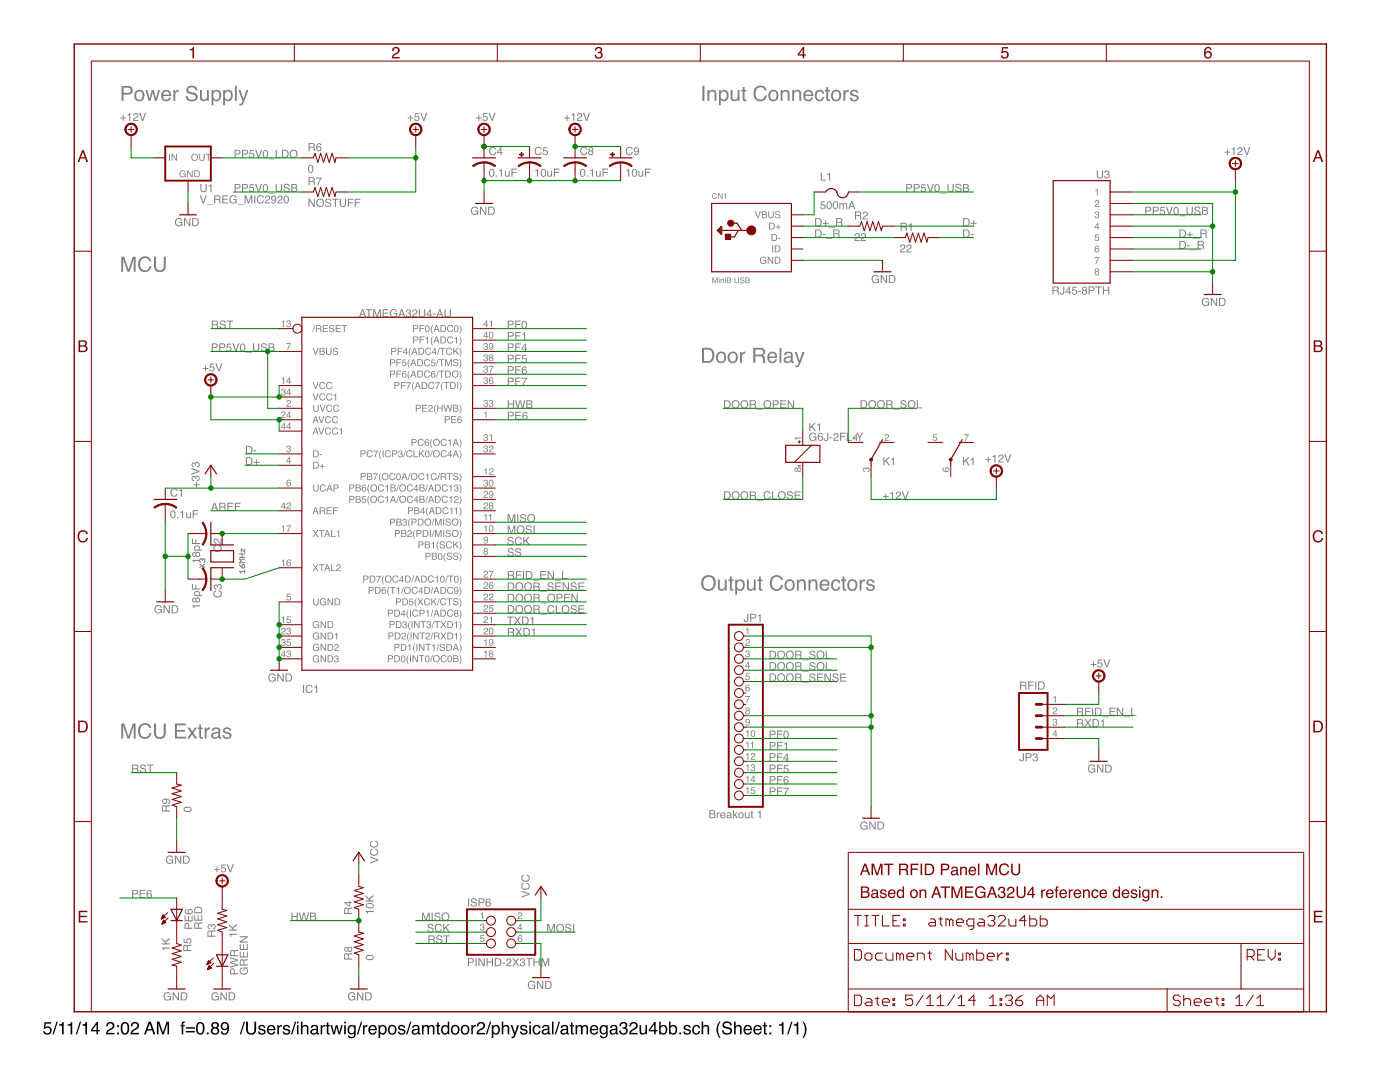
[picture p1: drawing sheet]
<svg xmlns="http://www.w3.org/2000/svg" width="279mm" height="216mm" viewBox="0 0 279 216" stroke-linecap="round" stroke-linejoin="round" font-family="sans-serif">
<path d="M8.9 204h1.3v.3h-1.1l-.1 .7a.85 .85 0 0 1 1.2 .4 .85 .85 0 0 1-.5 1.1 .85 .85 0 0 1-1.1-.7h.3a.55 .55 0 0 0 .9 .2 .55 .55 0 0 0 0-.8 .55 .55 0 0 0-.8 .1h-.3zM11.3 203.9h.2l-.8 2.5h-.2zM11.8 204.4l.5-.1 .2-.4h.2v2.5h-.3v-1.8h-.6zM13.5 204.4l.5-.1 .2-.4h.2v2.5h-.3v-1.8h-.6zM15.9 203.9h.3l-.8 2.5h-.3zM16.4 204.4l.5-.1 .2-.4h.3v2.5h-.4v-1.8h-.6zM19.2 204.4l-.7 1.1h.7zM19.3 203.9h.3v1.6h.3v.3h-.3v.6h-.4v-.6h-1v-.3zM21.5 204.1a.81 .81 0 0 1 1.3 .2 .81 .81 0 0 1-.6 1.2l-.5 .3-.2 .3h1.3v.3h-1.7a1.39 1.39 0 0 1 1.1-1.3 .5 .5 0 0 0 .2-.6 .5 .5 0 0 0-.6-.3 .5 .5 0 0 0-.3 .6h-.3zM23.4 204.6h.3v.3h-.3zM23.4 206h.3v.4h-.3zM24.5 204.1a.91 .91 0 0 1 1 .1 .91 .91 0 0 1 .3 1 .9 .9 0 0 1-.4 1.1 .9 .9 0 0 1-1.1-.2 1.91 1.91 0 0 1 .2-2zM24.6 204.3a1.65 1.65 0 0 0 .1 1.8l.4 .1a1.49 1.49 0 0 0 0-2zM26.4 204.1a.81 .81 0 0 1 1.3 .2 .81 .81 0 0 1-.6 1.2l-.5 .3-.2 .3h1.3v.3h-1.7a1.39 1.39 0 0 1 1.1-1.3 .5 .5 0 0 0 .2-.6 .5 .5 0 0 0-.6-.3 .5 .5 0 0 0-.3 .6h-.3zM29.9 204.2l-.4 1.2h.8zM29.7 203.9h.4l.9 2.5h-.4l-.2-.8h-1l-.3 .8h-.4zM31.3 203.9h.5l.7 2.1 .8-2.1h.4v2.5h-.3v-2.1l-.7 2.1h-.3l-.8-2.1v2.1h-.3zM36.3 204l.6-.2v.3h-.2l-.1 .2v.3h.3v.2h-.3v1.6h-.3v-1.6h-.3v-.2h.3zM37.1 205h1.8v.3h-1.8zM37.1 205.7h1.8v.3h-1.8zM39.5 204.1a.91 .91 0 0 1 1 .1 .91 .91 0 0 1 .3 1 .9 .9 0 0 1-.3 1.1 .9 .9 0 0 1-1.2-.2 1.91 1.91 0 0 1 .2-2zM39.7 204.3a1.65 1.65 0 0 0 .1 1.8l.3 .1a1.49 1.49 0 0 0 .1-2zM41.3 206h.3v.4h-.3zM42.5 204.6a.42 .42 0 0 0 .8 0 .42 .42 0 0 0-.8 0zM42.4 205.7a.51 .51 0 0 0 1 0 .51 .51 0 0 0-1 0zM42.4 204.1a.7 .7 0 0 1 1-.1 .7 .7 0 0 1 0 1.1 .77 .77 0 0 1 .1 1.1 .77 .77 0 0 1-1.1 0 .77 .77 0 0 1 .1-1.1l-.3-.5zM44.2 204.2a.89 .89 0 0 1 1.1-.1 .89 .89 0 0 1 .4 1 1.04 1.04 0 0 1-1.3 1.3l-.3-.6h.3a.49 .49 0 0 0 .6 .4 .49 .49 0 0 0 .3-.6l.1-.3a.8 .8 0 0 1-1.2 0 .8 .8 0 0 1 0-1.1zM44.4 204.7a.52 .52 0 0 0 1 0 .52 .52 0 0 0-1 0zM48.7 203.9h.2l-.8 2.5h-.3zM49.1 203.9h.4v1.5a.65 .65 0 0 0 .6 .8 .65 .65 0 0 0 .7-.8v-1.5h.3v1.4a1.01 1.01 0 0 1-1 1.2 1.01 1.01 0 0 1-1-1.2zM51.7 204.7a.74 .74 0 0 1 1.3 .4h-.3a.39 .39 0 0 0-.4-.3 .39 .39 0 0 0-.4 .3l.2 .1a.79 .79 0 0 1 .9 .8 .8 .8 0 0 1-.8 .5 .8 .8 0 0 1-.7-.7h.3a.45 .45 0 0 0 .5 .4 .45 .45 0 0 0 .4-.4l-.1-.1a.93 .93 0 0 1-1-.8zM53.5 204.8a.85 .85 0 0 1 1-.2 .85 .85 0 0 1 .5 1h-1.4a.53 .53 0 0 0 .4 .6 .53 .53 0 0 0 .6-.4h.3a.9 .9 0 0 1-1.3 .6 .9 .9 0 0 1-.2-1.4zM53.8 204.9l-.2 .4h1v-.3l-.3-.2zM55.4 204.5h.2v.4l.4-.4h.3v.3a.5 .5 0 0 0-.6 .5v1.1h-.3zM56.6 204.7a.74 .74 0 0 1 1.3 .4h-.3a.39 .39 0 0 0-.4-.3 .39 .39 0 0 0-.4 .3l.2 .1a.79 .79 0 0 1 .9 .8 .8 .8 0 0 1-.8 .5 .8 .8 0 0 1-.7-.7h.3a.45 .45 0 0 0 .5 .4 .45 .45 0 0 0 .4-.4l-.1-.1a.93 .93 0 0 1-1-.8zM58.9 203.9h.2l-.8 2.5h-.2zM59.3 204.6h.3v1.8h-.3zM59.3 203.9h.3v.3h-.3zM60.1 203.9h.3v.9a.65 .65 0 0 1 .7-.3 .65 .65 0 0 1 .5 .7v1.2h-.4v-1.2a.46 .46 0 0 0-.5-.4 .46 .46 0 0 0-.3 .6v1h-.3zM62.3 205.8a.44 .44 0 0 0 .6 .4 .44 .44 0 0 0 .2-.7zM62.1 204.7a.8 .8 0 0 1 1.4 .3v1.1l.2 .1v.2h-.4l-.1-.2a.63 .63 0 0 1-.9 .2 .63 .63 0 0 1-.2-.9l1.1-.3a.42 .42 0 0 0-.4-.5 .42 .42 0 0 0-.5 .4h-.3zM64 204.5h.3v.4l.3-.4h.3v.3a.5 .5 0 0 0-.6 .5v1.1h-.3zM65.2 204h.3v.5h.3v.3h-.3v1.2l.3 .2v.2a.44 .44 0 0 1-.6-.4v-1.2h-.2v-.3h.2zM65.9 204.5h.4l.3 1.5 .4-1.5h.4l.3 1.5 .4-1.5h.3l-.5 1.9h-.4l-.3-1.4-.4 1.4h-.3zM68.7 204.6h.3v1.8h-.3zM68.7 203.9h.3v.3h-.3zM69.6 204.8l.5-.3 .6 .3v-.2h.3v1.6a.81 .81 0 0 1-.6 1 .81 .81 0 0 1-1-.6h.3a.53 .53 0 0 0 .8 .3 .53 .53 0 0 0 .2-.8 .8 .8 0 0 1-1.1 .2 .8 .8 0 0 1-.2-1.1zM69.8 204.9a.65 .65 0 0 0-.1 .9 .65 .65 0 0 0 .8 .2 .64 .64 0 0 0 .2-.8 .64 .64 0 0 0-.9-.3zM72 203.9h.3l-.8 2.5h-.3zM72.4 204.5h.3v.4l.4-.4h.2v.3a.5 .5 0 0 0-.6 .5v1.1h-.3zM73.7 204.8a.85 .85 0 0 1 1.1-.2 .85 .85 0 0 1 .4 1h-1.4a.53 .53 0 0 0 .4 .6 .53 .53 0 0 0 .7-.4h.3a.9 .9 0 0 1-1.3 .6 .9 .9 0 0 1-.3-1.4zM74 204.9l-.2 .4h1.1l-.1-.3-.3-.2zM76 204.9a.71 .71 0 0 0-.1 .8 .71 .71 0 0 0 .7 .4 .72 .72 0 0 0 .3-.8 .72 .72 0 0 0-.7-.5zM75.5 204.6h.4v.2a.75 .75 0 0 1 .9-.2 .75 .75 0 0 1 .4 .8 .78 .78 0 0 1-.4 .9 .78 .78 0 0 1-.9-.1v.9h-.4zM78 204.9a.7 .7 0 0 0-.3 .9 .7 .7 0 0 0 .9 .3 .7 .7 0 0 0 .2-.9 .7 .7 0 0 0-.8-.3zM77.6 204.8a.94 .94 0 0 1 1.6 .6 .94 .94 0 0 1-1.4 .9l-.4-.5v-.6zM79.6 204.7a.74 .74 0 0 1 1.3 .4h-.3a.39 .39 0 0 0-.4-.3 .39 .39 0 0 0-.4 .3l.2 .1a.79 .79 0 0 1 .9 .8 .8 .8 0 0 1-.8 .5 .8 .8 0 0 1-.7-.7h.3a.45 .45 0 0 0 .4 .4 .45 .45 0 0 0 .5-.4l-.1-.1a.93 .93 0 0 1-1-.8zM81.8 203.9h.3l-.8 2.5h-.3zM82.5 205.8a.44 .44 0 0 0 .6 .4 .44 .44 0 0 0 .2-.7zM82.4 204.7a.8 .8 0 0 1 1.3 .3v1.1l.2 .1v.2h-.3l-.2-.2a.63 .63 0 0 1-.9 .2 .63 .63 0 0 1-.2-.9l1.1-.3a.42 .42 0 0 0-.4-.5 .42 .42 0 0 0-.4 .4h-.3zM84.2 204.5h.3v.3a.6 .6 0 0 1 1.1 0 .62 .62 0 0 1 .7-.3 .62 .62 0 0 1 .4 .7v1.2h-.3v-1.3a.4 .4 0 0 0-.5-.3 .4 .4 0 0 0-.3 .5v1.1h-.3v-1.2a.42 .42 0 0 0-.5-.4 .42 .42 0 0 0-.3 .6v1h-.3zM87.2 204h.3v.5h.3v.3h-.3v1.2l.3 .2v.2a.44 .44 0 0 1-.6-.4v-1.2h-.2v-.3h.2zM88.5 205a.69 .69 0 0 0-.1 .8 .69 .69 0 0 0 .7 .3 .73 .73 0 0 0 .3-.8 .73 .73 0 0 0-.7-.5zM88.4 204.6l.6-.1 .4 .3v-.9h.3v2.5h-.3v-.3a.8 .8 0 0 1-1.1 .2 .8 .8 0 0 1-.3-1zM90.5 204.9a.7 .7 0 0 0-.2 .9 .7 .7 0 0 0 .9 .3 .7 .7 0 0 0 .2-.9 .7 .7 0 0 0-.9-.3zM90.2 204.8a.94 .94 0 0 1 1.5 .6 .94 .94 0 0 1-1.3 .9l-.4-.5v-.6zM92.5 204.9a.7 .7 0 0 0-.2 .9 .7 .7 0 0 0 .8 .3 .7 .7 0 0 0 .2-.9 .7 .7 0 0 0-.8-.3zM92.2 204.8a.94 .94 0 0 1 1.5 .6 .94 .94 0 0 1-1.4 .9l-.3-.5v-.6zM94.1 204.5h.2v.4l.4-.4h.3v.3a.5 .5 0 0 0-.6 .5v1.1h-.3zM95.5 204.1a.81 .81 0 0 1 1.2 .2 .81 .81 0 0 1-.5 1.2l-.5 .3-.2 .3h1.3v.3h-1.7a1.39 1.39 0 0 1 1.1-1.3 .5 .5 0 0 0 .2-.6 .5 .5 0 0 0-.6-.3 .5 .5 0 0 0-.3 .6h-.3zM97.8 203.9h.2l-.8 2.5h-.2zM98.6 204.9a.71 .71 0 0 0-.1 .8 .71 .71 0 0 0 .6 .4 .72 .72 0 0 0 .4-.8 .72 .72 0 0 0-.7-.5zM98.1 204.6h.3v.2a.75 .75 0 0 1 1-.2 .75 .75 0 0 1 .4 .8 .78 .78 0 0 1-.4 .9 .78 .78 0 0 1-.9-.1v.9h-.4zM100.1 203.9h.3v.9a.65 .65 0 0 1 .8-.3 .65 .65 0 0 1 .4 .7v1.2h-.3v-1.2a.46 .46 0 0 0-.5-.4 .46 .46 0 0 0-.4 .6v1h-.3zM101.9 204.5h.4l.5 1.6 .5-1.6h.3l-.7 2a.61 .61 0 0 1-.8 .6v-.3l.3 .1 .2-.5zM104 204.7a.74 .74 0 0 1 1.2 .4h-.3a.39 .39 0 0 0-.4-.3 .39 .39 0 0 0-.3 .3l.1 .1a.79 .79 0 0 1 1 .8 .8 .8 0 0 1-.9 .5 .8 .8 0 0 1-.6-.7h.3a.45 .45 0 0 0 .4 .4 .45 .45 0 0 0 .4-.4v-.1a.93 .93 0 0 1-1.1-.8zM105.6 204.6h.4v1.8h-.4zM105.6 203.9h.4v.3h-.4zM106.5 204.8a.76 .76 0 0 1 .8-.3 .76 .76 0 0 1 .6 .7h-.3a.51 .51 0 0 0-.7-.4 .51 .51 0 0 0-.3 .7 .49 .49 0 0 0 .4 .7 .49 .49 0 0 0 .6-.5h.3a.83 .83 0 0 1-1.1 .7 .83 .83 0 0 1-.5-1.2zM108.5 205.8a.44 .44 0 0 0 .5 .4 .44 .44 0 0 0 .3-.7zM108.3 204.7a.8 .8 0 0 1 1.3 .3v1.1l.2 .1v.2h-.3l-.2-.2a.63 .63 0 0 1-.8 .2 .63 .63 0 0 1-.2-.9l1-.3a.42 .42 0 0 0-.4-.5 .42 .42 0 0 0-.4 .4h-.3zM110.2 203.9h.3v2.5h-.3zM111.5 203.9h.3l-.8 2.5h-.3zM112.2 205.8a.44 .44 0 0 0 .6 .4 .44 .44 0 0 0 .2-.7zM112 204.7a.8 .8 0 0 1 1.4 .3v1.1l.2 .1v.2h-.4l-.1-.2a.63 .63 0 0 1-.9 .2 .63 .63 0 0 1-.2-.9l1.1-.3a.42 .42 0 0 0-.4-.5 .42 .42 0 0 0-.5 .4h-.3zM113.9 204h.4v.5h.3v.3h-.3v1.2l.3 .2v.2a.44 .44 0 0 1-.7-.4v-1.2h-.2v-.3h.2zM114.9 204.5h.3v.3a.6 .6 0 0 1 1 0 .62 .62 0 0 1 .7-.3 .62 .62 0 0 1 .5 .7v1.2h-.4v-1.3a.4 .4 0 0 0-.5-.3 .4 .4 0 0 0-.2 .5v1.1h-.3v-1.2a.42 .42 0 0 0-.6-.4 .42 .42 0 0 0-.2 .6v1h-.3zM118 204.8a.85 .85 0 0 1 1-.2 .85 .85 0 0 1 .4 1h-1.4a.53 .53 0 0 0 .4 .6 .53 .53 0 0 0 .7-.4h.3a.9 .9 0 0 1-1.3 .6 .9 .9 0 0 1-.3-1.4zM118.2 204.9l-.1 .4h1l-.1-.3-.3-.2zM119.9 204.8l.5-.3 .6 .3v-.2h.3v1.6a.81 .81 0 0 1-.6 1 .81 .81 0 0 1-1-.6h.3a.53 .53 0 0 0 .7 .3 .53 .53 0 0 0 .3-.8 .8 .8 0 0 1-1.1 .2 .8 .8 0 0 1-.2-1.1zM120.1 204.9a.65 .65 0 0 0-.1 .9 .65 .65 0 0 0 .8 .2 .64 .64 0 0 0 .2-.8 .64 .64 0 0 0-.9-.3zM122 205.8a.44 .44 0 0 0 .6 .4 .44 .44 0 0 0 .2-.7zM121.9 204.7a.8 .8 0 0 1 1.3 .3v1.1l.2 .1v.2h-.3l-.2-.2a.63 .63 0 0 1-.9 .2 .63 .63 0 0 1-.2-.9l1.1-.3a.42 .42 0 0 0-.4-.5 .42 .42 0 0 0-.5 .4h-.2zM123.9 204.1a.72 .72 0 0 1 1-.1 .72 .72 0 0 1 .1 1l-.1 .1a.8 .8 0 0 1 .2 1.1 .8 .8 0 0 1-1.2 .2l-.2-.3-.1-.5h.3a.51 .51 0 0 0 .4 .7 .51 .51 0 0 0 .6-.5 .51 .51 0 0 0-.6-.5v-.3a.45 .45 0 0 0 .6-.3 .45 .45 0 0 0-.3-.6 .45 .45 0 0 0-.6 .3l-.1 .3h-.3zM125.9 204.1a.81 .81 0 0 1 1.3 .2 .81 .81 0 0 1-.6 1.2l-.5 .3-.2 .3h1.4v.3h-1.7a1.39 1.39 0 0 1 1.1-1.3 .5 .5 0 0 0 .2-.6 .5 .5 0 0 0-.7-.3 .5 .5 0 0 0-.3 .6h-.3zM127.6 204.5h.4v1.3a.42 .42 0 0 0 .4 .4 .42 .42 0 0 0 .4-.5v-1.2h.3v1.9h-.3v-.3a.64 .64 0 0 1-.7 .3 .64 .64 0 0 1-.5-.6zM130.5 204.4l-.7 1.1h.7zM130.6 203.9h.3v1.6h.3v.3h-.3v.6h-.3v-.6h-1.1v-.3zM131.5 203.9h.4v.9a.81 .81 0 0 1 1-.1 .81 .81 0 0 1 .3 1 .73 .73 0 0 1-.5 .7 .73 .73 0 0 1-.9-.2v.2h-.3zM132 204.9a.64 .64 0 0 0-.1 .9 .64 .64 0 0 0 .8 .2 .65 .65 0 0 0 .1-.9 .65 .65 0 0 0-.8-.2zM133.5 203.9h.3v.9a.81 .81 0 0 1 1.1-.1 .81 .81 0 0 1 .2 1 .73 .73 0 0 1-.5 .7 .73 .73 0 0 1-.8-.2v.2h-.3zM134 204.9a.64 .64 0 0 0-.2 .9 .64 .64 0 0 0 .9 .2 .65 .65 0 0 0 .1-.9 .65 .65 0 0 0-.8-.2zM135.6 206h.3v.4h-.3zM136.6 204.7a.74 .74 0 0 1 1.2 .4h-.3a.39 .39 0 0 0-.4-.3 .39 .39 0 0 0-.3 .3l.1 .1a.79 .79 0 0 1 1 .8 .8 .8 0 0 1-.8 .5 .8 .8 0 0 1-.7-.7h.3a.45 .45 0 0 0 .4 .4 .45 .45 0 0 0 .5-.4l-.1-.1a.93 .93 0 0 1-1.1-.8zM138.4 204.8a.76 .76 0 0 1 .8-.3 .76 .76 0 0 1 .5 .7h-.3a.51 .51 0 0 0-.7-.4 .51 .51 0 0 0-.2 .7 .49 .49 0 0 0 .3 .7 .49 .49 0 0 0 .6-.5h.3a.83 .83 0 0 1-1.1 .7 .83 .83 0 0 1-.4-1.2zM140 203.9h.3v.9a.65 .65 0 0 1 .8-.3 .65 .65 0 0 1 .4 .7v1.2h-.3v-1.2a.46 .46 0 0 0-.5-.4 .46 .46 0 0 0-.4 .6v1h-.3zM143.6 203.8h.2a3.1 3.1 0 0 0 0 3.3h-.2a2.6 2.6 0 0 1 0-3.3zM144.4 204a1 1 0 0 1 1.6 .6h-.3a.59 .59 0 0 0-.6-.5 .59 .59 0 0 0-.6 .6l.2 .1a2.08 2.08 0 0 1 1.4 .7 1.02 1.02 0 0 1-.7 1 1.02 1.02 0 0 1-1.2-.5l-.1-.4h.3a.71 .71 0 0 0 .6 .6 .71 .71 0 0 0 .8-.5l-.2-.3a2.06 2.06 0 0 1-1.4-.6v-.4zM146.5 203.9h.3v.9a.65 .65 0 0 1 .8-.3 .65 .65 0 0 1 .4 .7v1.2h-.3v-1.2a.46 .46 0 0 0-.6-.4 .46 .46 0 0 0-.3 .6v1h-.3zM148.6 204.8a.85 .85 0 0 1 1-.2 .85 .85 0 0 1 .5 1h-1.4a.53 .53 0 0 0 .4 .6 .53 .53 0 0 0 .6-.4h.3a.9 .9 0 0 1-1.3 .6 .9 .9 0 0 1-.2-1.4zM148.9 204.9l-.2 .4h1l-.1-.3-.2-.2zM150.6 204.8a.85 .85 0 0 1 1-.2 .85 .85 0 0 1 .4 1h-1.3a.53 .53 0 0 0 .4 .6 .53 .53 0 0 0 .6-.4h.3a.9 .9 0 0 1-1.3 .6 .9 .9 0 0 1-.3-1.4zM150.8 204.9l-.1 .4h1l-.1-.3-.2-.2zM152.5 204h.3v.5h.3v.3h-.3v1.2l.3 .2v.2a.44 .44 0 0 1-.6-.4v-1.2h-.3v-.3h.3zM153.5 204.6h.4v.3h-.4zM153.5 206h.4v.4h-.4zM155.5 204.4l.4-.1 .2-.4h.3v2.5h-.4v-1.8h-.5zM157.9 203.9h.3l-.9 2.5h-.2zM158.4 204.4l.5-.1 .2-.4h.2v2.5h-.3v-1.8h-.6zM160.2 203.8h.2l.3 .5a2.54 2.54 0 0 1-.3 2.8h-.2a3.1 3.1 0 0 0 0-3.3z" fill-rule="evenodd" fill="#000"/>
<g fill="#808080">
<path d="M24.3 17.2h1.3a.86 .86 0 0 1 .9 .8 .86 .86 0 0 1-.9 .9h-.9v1.2h-.4zM24.7 17.5v1h.8a.53 .53 0 0 0 .6-.5 .53 .53 0 0 0-.6-.5zM27.4 18.3a.82 .82 0 0 0-.2 1.1 .82 .82 0 0 0 1 .4 .93 .93 0 0 0-.4-1.6zM27.1 18.2a1.08 1.08 0 0 1 1.4 0 1.08 1.08 0 0 1 .2 1.4 1.04 1.04 0 0 1-1.4 .5 1.04 1.04 0 0 1-.5-1.3zM29 18h.4l.5 1.7 .4-1.7h.4l.4 1.7 .5-1.7h.3l-.6 2.1h-.4l-.4-1.6-.5 1.6h-.3zM32.4 18.2a1 1 0 0 1 1.3-.2 1 1 0 0 1 .4 1.2h-1.6a.62 .62 0 0 0 .5 .7 .62 .62 0 0 0 .8-.4h.3a1.03 1.03 0 0 1-1.3 .7 1.03 1.03 0 0 1-.6-1.4zM32.7 18.4l-.1 .5h1.2a.6 .6 0 0 0-.4-.6 .6 .6 0 0 0-.7 .1zM34.6 18h.4v.3a.63 .63 0 0 1 .7-.4l-.1 .4a.57 .57 0 0 0-.6 .6v1.2h-.4zM37.5 17.3a1.17 1.17 0 0 1 1.9 .7h-.4a.74 .74 0 0 0-.7-.6 .74 .74 0 0 0-.7 .5 1.85 1.85 0 0 0 1.4 .7 .9 .9 0 0 1 .4 1.2 .9 .9 0 0 1-1.1 .4 1.03 1.03 0 0 1-1.2-1h.4a.84 .84 0 0 0 .7 .7 .84 .84 0 0 0 .9-.5l-.3-.4a2.12 2.12 0 0 1-1.6-.8v-.5zM39.9 18h.4v1.4a.51 .51 0 0 0 .6 .5 .51 .51 0 0 0 .4-.7v-1.2h.4v2.1h-.4v-.3a.76 .76 0 0 1-.8 .4 .76 .76 0 0 1-.6-.8zM42.8 18.4a.86 .86 0 0 0-.2 .9 .86 .86 0 0 0 .7 .6 .92 .92 0 0 0 .5-.9 .92 .92 0 0 0-.6-.8zM42.2 18h.4v.3a.88 .88 0 0 1 1.1-.3 .88 .88 0 0 1 .4 1 .92 .92 0 0 1-.4 1.1 .92 .92 0 0 1-1.1-.2v1.1h-.4zM45.1 18.4a.86 .86 0 0 0-.2 .9 .86 .86 0 0 0 .7 .6 .92 .92 0 0 0 .5-.9 .92 .92 0 0 0-.6-.8zM44.5 18h.4v.3a.88 .88 0 0 1 1.1-.3 .88 .88 0 0 1 .5 1 .92 .92 0 0 1-.5 1.1 .92 .92 0 0 1-1.1-.2v1.1h-.4zM46.9 17.2h.4v2.9h-.4zM47.6 18h.4l.6 1.7 .6-1.7h.4l-.5 1.3a2.98 2.98 0 0 1-.9 1.7h-.4v-.3h.3l.3-.5z" fill-rule="evenodd"/>
<path d="M24.2 51.2h.6l.8 2.6 .9-2.6h.6v3h-.4v-2.5l-.9 2.5h-.4l-.8-2.5v2.5h-.4zM27.9 51.6a1.3 1.3 0 0 1 1.3-.4 1.3 1.3 0 0 1 1 .9h-.4a.96 .96 0 0 0-1.2-.5 .96 .96 0 0 0-.6 1.2 .94 .94 0 0 0 .7 1.1 .94 .94 0 0 0 1.1-.8h.4a1.34 1.34 0 0 1-1.5 1.2 1.34 1.34 0 0 1-1.1-1.6v-.6zM30.7 51.2h.4v1.9a.77 .77 0 0 0 .8 .8 .77 .77 0 0 0 .8-.8v-1.9h.4v1.7a1.19 1.19 0 0 1-1.2 1.4 1.19 1.19 0 0 1-1.2-1.4z" fill-rule="evenodd"/>
<path d="M24.2 144.4h.6l.8 2.5 .9-2.5h.6v3h-.4v-2.6l-.9 2.6h-.4l-.8-2.6v2.6h-.4zM27.9 144.8a1.3 1.3 0 0 1 1.3-.5 1.3 1.3 0 0 1 1 1h-.4a.96 .96 0 0 0-1.2-.6 .96 .96 0 0 0-.6 1.2 .94 .94 0 0 0 .7 1.2 .94 .94 0 0 0 1.1-.8h.4a1.34 1.34 0 0 1-1.5 1.1 1.34 1.34 0 0 1-1.1-1.6v-.6zM30.7 144.4h.4v1.8a.77 .77 0 0 0 .8 .9 .77 .77 0 0 0 .8-.9v-1.8h.4v1.7a1.19 1.19 0 0 1-1.2 1.3 1.19 1.19 0 0 1-1.2-1.3zM34.9 144.4h2.2v.3h-1.8v.9h1.7v.4h-1.7v1h1.8v.4h-2.2zM37.4 145.2h.5l.5 .7 .5-.7h.4l-.7 1 .8 1.2h-.5l-.6-.9-.5 .9h-.4l.7-1.2zM39.8 144.6h.3v.6h.4v.3h-.4v1.4l.1 .2h.3v.3a.52 .52 0 0 1-.7-.5v-1.4h-.3v-.3h.3zM40.9 145.2h.3v.4a.63 .63 0 0 1 .7-.5v.4a.57 .57 0 0 0-.7 .6v1.3h-.3zM42.6 146.6a.52 .52 0 0 0 .5 .6 .52 .52 0 0 0 .5-.7v-.2zM42.4 145.4a.94 .94 0 0 1 1.6 .3v1.3l.2 .1v.3a.41 .41 0 0 1-.6-.3 .73 .73 0 0 1-1.1 .3 .73 .73 0 0 1 0-1.2l1.1-.3a.49 .49 0 0 0-.5-.5 .49 .49 0 0 0-.5 .4h-.4zM44.7 145.3a.88 .88 0 0 1 1.4 .5h-.3a.46 .46 0 0 0-.5-.4 .46 .46 0 0 0-.4 .5l.2 .1a.93 .93 0 0 1 1.1 .9 .94 .94 0 0 1-1 .5 .94 .94 0 0 1-.8-.7h.4a.53 .53 0 0 0 .5 .4 .53 .53 0 0 0 .5-.4l-.1-.1a1.3 1.3 0 0 1-1.2-.8z" fill-rule="evenodd"/>
<path d="M140.2 17.2h.4v2.9h-.4zM141.2 18h.3v.3a.77 .77 0 0 1 .9-.4 .77 .77 0 0 1 .6 .8v1.4h-.4v-1.3a.54 .54 0 0 0-.7-.5 .54 .54 0 0 0-.3 .7v1.1h-.4zM144 18.4a.86 .86 0 0 0-.2 .9 .86 .86 0 0 0 .8 .6 .92 .92 0 0 0 .4-.9 .92 .92 0 0 0-.6-.8zM143.5 18h.3v.3a.88 .88 0 0 1 1.1-.3 .88 .88 0 0 1 .5 1 .92 .92 0 0 1-.4 1.1 .92 .92 0 0 1-1.2-.2v1.1h-.3zM145.8 18h.4v1.4a.51 .51 0 0 0 .6 .5 .51 .51 0 0 0 .4-.7v-1.2h.4v2.1h-.4v-.3a.76 .76 0 0 1-.8 .4 .76 .76 0 0 1-.6-.8zM148.2 17.4h.4v.6h.3v.3h-.3v1.4l.1 .1 .2 .1v.2a.52 .52 0 0 1-.7-.4v-1.4h-.3v-.3h.3zM150.7 17.5a1.3 1.3 0 0 1 1.3-.4 1.3 1.3 0 0 1 1 1h-.4a.96 .96 0 0 0-1.2-.6 .96 .96 0 0 0-.6 1.2 .94 .94 0 0 0 .7 1.1 .94 .94 0 0 0 1.1-.8h.4a1.34 1.34 0 0 1-1.5 1.2 1.34 1.34 0 0 1-1.1-1.6l.1-.6zM154 18.3a.82 .82 0 0 0-.3 1.1 .82 .82 0 0 0 1 .4 .93 .93 0 0 0-.4-1.6zM153.6 18.2a1.08 1.08 0 0 1 1.5 0 1.08 1.08 0 0 1 .1 1.4 1.04 1.04 0 0 1-1.3 .5 1.04 1.04 0 0 1-.5-1.3zM155.8 18h.3v.3a.77 .77 0 0 1 1-.4 .77 .77 0 0 1 .5 .8v1.4h-.4v-1.3a.54 .54 0 0 0-.7-.5 .54 .54 0 0 0-.3 .7v1.1h-.4zM158.1 18h.4v.3a.77 .77 0 0 1 .9-.4 .77 .77 0 0 1 .5 .8v1.4h-.4v-1.3a.54 .54 0 0 0-.6-.5 .54 .54 0 0 0-.4 .7v1.1h-.4zM160.6 18.2a1 1 0 0 1 1.2-.2 1 1 0 0 1 .5 1.2h-1.6a.62 .62 0 0 0 .5 .7 .62 .62 0 0 0 .7-.4h.4a1.03 1.03 0 0 1-1.4 .7 1.03 1.03 0 0 1-.6-1.4zM160.9 18.4l-.2 .5h1.2a.6 .6 0 0 0-.3-.6 .6 .6 0 0 0-.7 .1zM162.9 18.2a.9 .9 0 0 1 .9-.3 .9 .9 0 0 1 .7 .8h-.4a.6 .6 0 0 0-.8-.4 .6 .6 0 0 0-.3 .8 .58 .58 0 0 0 .4 .8 .58 .58 0 0 0 .7-.5h.4a.98 .98 0 0 1-1.3 .8 .98 .98 0 0 1-.6-1.4zM164.9 17.4h.4v.6h.3v.3h-.3v1.4l.1 .1 .2 .1v.2a.52 .52 0 0 1-.7-.4v-1.4h-.3v-.3h.3zM166.5 18.3a.82 .82 0 0 0-.3 1.1 .82 .82 0 0 0 1 .4 .93 .93 0 0 0-.3-1.6zM166.1 18.2a1.08 1.08 0 0 1 1.5 0 1.08 1.08 0 0 1 .2 1.4 1.04 1.04 0 0 1-1.4 .5 1.04 1.04 0 0 1-.5-1.3zM168.3 18h.4v.3a.63 .63 0 0 1 .7-.4v.4a.57 .57 0 0 0-.7 .6v1.2h-.4zM169.9 18.1a.88 .88 0 0 1 1.4 .5h-.4a.46 .46 0 0 0-.4-.4 .46 .46 0 0 0-.5 .4l.2 .2a.93 .93 0 0 1 1.1 .9 .94 .94 0 0 1-.9 .5 .94 .94 0 0 1-.8-.7h.3a.53 .53 0 0 0 .6 .4 .53 .53 0 0 0 .5-.5l-.1-.1a1.3 1.3 0 0 1-1.3-.7z" fill-rule="evenodd"/>
<path d="M140.5 69.8v2.2h.7a1.17 1.17 0 0 0 1-1.1 1.17 1.17 0 0 0-1-1.1zM140.1 69.4a2.5 2.5 0 0 1 2 .2 1.7 1.7 0 0 1-.4 2.8h-1.6zM143.5 70.6a.82 .82 0 0 0-.2 1 .82 .82 0 0 0 1 .4 .93 .93 0 0 0-.4-1.5zM143.2 70.5a1.08 1.08 0 0 1 1.4-.1 1.08 1.08 0 0 1 .2 1.5 1.04 1.04 0 0 1-1.4 .5 1.04 1.04 0 0 1-.5-1.4zM145.9 70.6a.82 .82 0 0 0-.3 1 .82 .82 0 0 0 1 .4 .93 .93 0 0 0-.4-1.5zM145.5 70.5a1.08 1.08 0 0 1 1.5-.1 1.08 1.08 0 0 1 .1 1.5 1.04 1.04 0 0 1-1.3 .5 1.04 1.04 0 0 1-.6-1.4zM147.7 70.2h.3v.4a.63 .63 0 0 1 .8-.4l-.1 .4a.57 .57 0 0 0-.6 .5v1.3h-.4zM150.7 69.8v1h1a.52 .52 0 0 0 .6-.5 .52 .52 0 0 0-.6-.5zM150.3 69.4h1.4a.82 .82 0 0 1 1 .5 .82 .82 0 0 1-.4 1 1.62 1.62 0 0 1 .4 1.4l.1 .1h-.5l-.1-1-.2-.2-1.3-.1v1.3h-.4zM153.4 70.5a1 1 0 0 1 1.2-.2 1 1 0 0 1 .5 1.1h-1.6a.62 .62 0 0 0 .5 .7 .62 .62 0 0 0 .7-.4h.4a1.03 1.03 0 0 1-1.4 .7 1.03 1.03 0 0 1-.6-1.4zM153.7 70.7l-.2 .4h1.2a.6 .6 0 0 0-.3-.6 .6 .6 0 0 0-.7 .2zM155.6 69.4h.3v3h-.3zM156.8 71.6a.52 .52 0 0 0 .6 .6 .52 .52 0 0 0 .4-.6v-.3zM156.6 70.5a.94 .94 0 0 1 1.6 .3v1.3h.2v.3a.41 .41 0 0 1-.5-.3 .73 .73 0 0 1-1.2 .3 .73 .73 0 0 1 0-1.1l1.1-.3a.49 .49 0 0 0-.4-.6 .49 .49 0 0 0-.6 .5h-.3zM158.6 70.2h.4l.6 1.8 .6-1.8h.4l-.5 1.3a2.98 2.98 0 0 1-.9 1.8h-.4v-.4h.3l.3-.4z" fill-rule="evenodd"/>
<path d="M140.4 115.1a1.54 1.54 0 0 1 2 .1 1.54 1.54 0 0 1 .3 2 1.49 1.49 0 0 1-2 .6 1.49 1.49 0 0 1-.7-2zM140.6 115.4a1.16 1.16 0 0 0-.1 1.7 1.16 1.16 0 0 0 1.7 .1 1.19 1.19 0 0 0 .1-1.5 1.19 1.19 0 0 0-1.4-.4zM143.3 115.6h.3v1.5a.51 .51 0 0 0 .6 .5 .51 .51 0 0 0 .4-.7l.1-1.3h.3v2.2h-.3v-.3a.76 .76 0 0 1-.9 .4 .76 .76 0 0 1-.5-.8zM145.7 115h.3v.6h.4v.3h-.4v1.5l.1 .1h.3v.3a.52 .52 0 0 1-.7-.4v-1.5h-.3v-.3h.3zM147.3 116.1a.86 .86 0 0 0-.2 .9 .86 .86 0 0 0 .7 .6 .92 .92 0 0 0 .5-.9 .92 .92 0 0 0-.6-.8zM146.7 115.7h.4v.2a.88 .88 0 0 1 1.1-.2 .88 .88 0 0 1 .4 1 .92 .92 0 0 1-.4 1.1 .92 .92 0 0 1-1.1-.2v1.1h-.4zM149.1 115.6h.3v1.5a.51 .51 0 0 0 .6 .5 .51 .51 0 0 0 .4-.7l.1-1.3h.3v2.2h-.3v-.3a.76 .76 0 0 1-.9 .4 .76 .76 0 0 1-.5-.8zM151.5 115h.3v.6h.4v.3h-.4v1.5l.1 .1h.3v.3a.52 .52 0 0 1-.7-.4v-1.5h-.3v-.3h.3zM154 115.2a1.3 1.3 0 0 1 1.3-.4 1.3 1.3 0 0 1 .9 .9h-.3a.96 .96 0 0 0-1.3-.5 .96 .96 0 0 0-.6 1.2 .94 .94 0 0 0 .8 1.1 .94 .94 0 0 0 1.1-.8h.4a1.34 1.34 0 0 1-1.6 1.2 1.34 1.34 0 0 1-1.1-1.6l.1-.6zM157.2 116a.82 .82 0 0 0-.3 1.1 .82 .82 0 0 0 1.1 .4 .93 .93 0 0 0-.4-1.6zM156.8 115.9a1.08 1.08 0 0 1 1.5 0 1.08 1.08 0 0 1 .2 1.4 1.04 1.04 0 0 1-1.4 .5 1.04 1.04 0 0 1-.5-1.4zM159 115.6h.4v.4a.77 .77 0 0 1 .9-.4 .77 .77 0 0 1 .5 .8v1.4h-.4v-1.3a.54 .54 0 0 0-.6-.6 .54 .54 0 0 0-.4 .8v1.1h-.4zM161.4 115.6h.3v.4a.77 .77 0 0 1 .9-.4 .77 .77 0 0 1 .5 .8v1.4h-.3v-1.3a.54 .54 0 0 0-.7-.6 .54 .54 0 0 0-.4 .8v1.1h-.3zM163.8 115.9a1 1 0 0 1 1.3-.2 1 1 0 0 1 .4 1.2h-1.6a.62 .62 0 0 0 .5 .7 .62 .62 0 0 0 .8-.5h.3a1.03 1.03 0 0 1-1.3 .8 1.03 1.03 0 0 1-.6-1.4zM164.1 116.1l-.1 .5h1.2a.6 .6 0 0 0-.4-.6 .6 .6 0 0 0-.7 .1zM166.1 115.9a.9 .9 0 0 1 1-.3 .9 .9 0 0 1 .6 .8h-.3a.6 .6 0 0 0-.8-.4 .6 .6 0 0 0-.4 .8 .58 .58 0 0 0 .5 .8 .58 .58 0 0 0 .7-.5h.3a.98 .98 0 0 1-1.3 .7 .98 .98 0 0 1-.5-1.4zM168.2 115h.3v.6h.4v.3h-.4v1.5l.1 .1h.3v.3a.52 .52 0 0 1-.7-.4v-1.5h-.3v-.3h.3zM169.7 116a.82 .82 0 0 0-.2 1.1 .82 .82 0 0 0 1 .4 .93 .93 0 0 0-.4-1.6zM169.4 115.9a1.08 1.08 0 0 1 1.4 0 1.08 1.08 0 0 1 .2 1.4 1.04 1.04 0 0 1-1.4 .5 1.04 1.04 0 0 1-.5-1.4zM171.6 115.6h.3v.4a.63 .63 0 0 1 .7-.4v.4a.57 .57 0 0 0-.7 .6v1.2h-.3zM173.1 115.8a.88 .88 0 0 1 1.4 .5h-.3a.46 .46 0 0 0-.5-.4 .46 .46 0 0 0-.4 .4l.2 .2a.93 .93 0 0 1 1.1 .9 .94 .94 0 0 1-1 .5 .94 .94 0 0 1-.8-.8h.4a.53 .53 0 0 0 .5 .5 .53 .53 0 0 0 .5-.5l-.1-.1a1.3 1.3 0 0 1-1.2-.7z" fill-rule="evenodd"/>
<path d="M179.8 48.9a.54 .54 0 0 1 .9 .2 .54 .54 0 0 1-.6 .7l-.3 .4h.9v.2h-1.1l.2-.5 .4-.3a.33 .33 0 0 0 .3-.3 .33 .33 0 0 0-.4-.3 .33 .33 0 0 0-.3 .3h-.2zM181.1 48.9a.54 .54 0 0 1 .8 .2 .54 .54 0 0 1-.5 .7l-.3 .4h.8v.2h-1.1l.2-.5 .4-.3a.33 .33 0 0 0 .3-.3 .33 .33 0 0 0-.3-.3 .33 .33 0 0 0-.3 .3h-.2z" fill-rule="evenodd"/>
<path d="M170.7 46.6a.54 .54 0 0 1 .9 .3 .54 .54 0 0 1-.6 .7l-.3 .3h.9v.2h-1.1l.2-.5 .4-.3a.33 .33 0 0 0 .3-.3 .33 .33 0 0 0-.4-.3 .33 .33 0 0 0-.3 .4h-.2zM172 46.6a.54 .54 0 0 1 .8 .3 .54 .54 0 0 1-.5 .7l-.3 .3h.8v.2h-1l.1-.5 .4-.3a.33 .33 0 0 0 .3-.3 .33 .33 0 0 0-.3-.3 .33 .33 0 0 0-.3 .4h-.2z" fill-rule="evenodd"/>
<path d="M93.4 191.2h.7a.46 .46 0 0 1 .5 .5 .46 .46 0 0 1-.5 .4h-.5v.7h-.2zM93.6 191.4v.5h.4a.28 .28 0 0 0 .4-.2 .28 .28 0 0 0-.4-.3zM94.9 191.2h.2v1.6h-.2zM95.5 191.2h.2l.9 1.3v-1.3h.2v1.6h-.3l-.8-1.3v1.3h-.2zM97.1 191.2h.2v.7h.9v-.7h.2v1.6h-.2v-.8h-.9v.8h-.2zM98.9 191.4v1.2h.4a.63 .63 0 0 0 .5-.6 .63 .63 0 0 0-.5-.6zM98.7 191.2h.7a.82 .82 0 0 1 .7 .8 .82 .82 0 0 1-.7 .8h-.7zM100.3 192.1h.5v.2h-.5zM101.2 191.3a.54 .54 0 0 1 .9 .3 .54 .54 0 0 1-.6 .7l-.3 .3h.9v.2h-1.1l.2-.5 .4-.2a.33 .33 0 0 0 .3-.4 .33 .33 0 0 0-.4-.3 .33 .33 0 0 0-.3 .4h-.2zM102.2 191.2h.3l.4 .6 .4-.6h.3l-.5 .8 .5 .8h-.2l-.5-.7-.4 .7h-.3l.6-.8zM103.9 191.3a.45 .45 0 0 1 .7 0 .45 .45 0 0 1-.1 .7 .52 .52 0 0 1-.1 .8 .52 .52 0 0 1-.7-.5h.2a.32 .32 0 0 0 .5 .4 .32 .32 0 0 0 0-.6h-.3l.1-.2a.26 .26 0 0 0 .3-.2 .26 .26 0 0 0-.2-.3l-.3 .1-.1 .2h-.1zM104.9 191.2h1.4v.2h-.6v1.4h-.2v-1.4h-.6zM106.5 191.2h.2v.7h.8v-.7h.2v1.6h-.2v-.8h-.8v.8h-.2zM108.1 191.2h.3l.4 1.3 .5-1.3h.3v1.6h-.2v-1.4l-.5 1.4h-.2l-.4-1.4v1.4h-.2z" fill-rule="evenodd"/>
<path d="M174.2 55.1a.71 .71 0 0 1 1.2 .3h-.2a.58 .58 0 0 0-.9-.2 .58 .58 0 0 0-.1 .8 .52 .52 0 0 0 .6 .3 .52 .52 0 0 0 .4-.5h-.5v-.2h.7v.9h-.1l-.1-.2a.79 .79 0 0 1-1.1 0 .79 .79 0 0 1-.1-1.1zM175.8 54.9h.2l.8 1.3v-1.3h.2v1.6h-.2l-.8-1.3v1.3h-.2zM177.6 55.1v1.2h.4a.63 .63 0 0 0 .5-.6 .63 .63 0 0 0-.5-.6zM177.4 54.9h.6a.82 .82 0 0 1 .7 .8 .82 .82 0 0 1-.7 .8h-.6z" fill-rule="evenodd"/>
<path d="M163.9 40.2h.8v.2h-.7l-.1 .4a.54 .54 0 0 1 .8 .3 .54 .54 0 0 1-.3 .7 .54 .54 0 0 1-.7-.5h.2a.34 .34 0 0 0 .5 .2 .34 .34 0 0 0 .1-.5 .34 .34 0 0 0-.6 0h-.2zM165.1 40.3a.62 .62 0 0 1 .8 0 .62 .62 0 0 1 .1 .8 .56 .56 0 0 1-.6 .7 .56 .56 0 0 1-.5-.8zM165.3 40.4a.87 .87 0 0 0 .2 1.2 .76 .76 0 0 0 0-1.3zM166.4 40.3a.62 .62 0 0 1 .8 0 .62 .62 0 0 1 .1 .8 .56 .56 0 0 1-.7 .7 .56 .56 0 0 1-.4-.8zM166.6 40.4a.87 .87 0 0 0 .1 1.2 .76 .76 0 0 0 0-1.3zM167.5 40.6h.2v.1a.38 .38 0 0 1 .7 0 .39 .39 0 0 1 .4-.2 .39 .39 0 0 1 .3 .4v.8h-.2v-.9l-.2-.1-.3 .2v.8h-.2v-.9l-.3-.1-.2 .2v.8h-.2zM170 40.4l-.3 .7h.5zM169.9 40.1h.2l.6 1.6h-.2l-.2-.5h-.6l-.2 .5h-.2z" fill-rule="evenodd"/>
<path d="M53.8 134.6a.71 .71 0 0 1 1.2 .3h-.2a.58 .58 0 0 0-.9-.2 .58 .58 0 0 0-.1 .8 .52 .52 0 0 0 .6 .3 .52 .52 0 0 0 .4-.5h-.5v-.2h.7v.9h-.1l-.1-.2a.79 .79 0 0 1-1.1 0 .79 .79 0 0 1-.1-1zM55.3 134.4h.3l.8 1.3v-1.3h.2v1.6h-.2l-.8-1.3v1.3h-.3zM57.2 134.6v1.2h.4a.63 .63 0 0 0 .5-.6 .63 .63 0 0 0-.5-.6zM57 134.4h.6a.82 .82 0 0 1 .7 .8 .82 .82 0 0 1-.7 .8h-.6z" fill-rule="evenodd"/>
<path d="M34.1 102a.62 .62 0 0 1 .8 0 .62 .62 0 0 1 .1 .8 .56 .56 0 0 1-.6 .6 .56 .56 0 0 1-.4-.7zM34.4 102.1a.87 .87 0 0 0 .1 1.2 .76 .76 0 0 0 0-1.3zM35.3 103.2h.3v.2h-.3zM36 102.1l.6-.3v1.6h-.3v-1.1h-.3zM37.2 102.2h.2v.9l.2 .2 .3-.2v-.9h.2v1.2h-.2v-.2a.41 .41 0 0 1-.4 .2 .41 .41 0 0 1-.3-.4zM38.5 101.8h1.1v.2h-.9v.5h.8v.2h-.8v.7h-.2z" fill-rule="evenodd"/>
<path d="M105.6 195.9a.71 .71 0 0 1 1.2 .3h-.2a.58 .58 0 0 0-.9-.2 .58 .58 0 0 0-.1 .9 .52 .52 0 0 0 .6 .3 .52 .52 0 0 0 .4-.5h-.5v-.2h.7v.8h-.1l-.1-.2a.79 .79 0 0 1-1.1 .1 .79 .79 0 0 1-.1-1.1zM107.1 195.7h.3l.8 1.3v-1.3h.2v1.6h-.2l-.8-1.3v1.3h-.3zM109 195.9v1.3h.4a.63 .63 0 0 0 .5-.7 .63 .63 0 0 0-.5-.6zM108.8 195.7h.6a.82 .82 0 0 1 .7 .8 .82 .82 0 0 1-.7 .8h-.6z" fill-rule="evenodd"/>
<path d="M31 120.9a.71 .71 0 0 1 1.3 .4h-.3a.58 .58 0 0 0-.8-.3 .58 .58 0 0 0-.1 .9 .52 .52 0 0 0 .6 .3 .52 .52 0 0 0 .4-.5h-.5v-.2h.7v.9h-.1l-.1-.2a.79 .79 0 0 1-1.1 0 .79 .79 0 0 1-.1-1.1zM32.6 120.8h.3l.8 1.3v-1.3h.2v1.6h-.2l-.9-1.3v1.3h-.2zM34.5 121v1.2h.4a.63 .63 0 0 0 .5-.6 .63 .63 0 0 0-.5-.6zM34.3 120.8h.6a.82 .82 0 0 1 .7 .8 .82 .82 0 0 1-.7 .8h-.6z" fill-rule="evenodd"/>
<path d="M38.7 96.6h.4v-.5h.2v.5h.5v.2h-.5v.5h-.2v-.5h-.4zM38.3 95.1l.3-.1 .4 .2a.52 .52 0 0 1 .9 .1 .52 .52 0 0 1-.6 .7v-.2a.32 .32 0 0 0 .4-.4 .32 .32 0 0 0-.6 0v.2l-.2-.1a.26 .26 0 0 0-.2-.3 .26 .26 0 0 0-.3 .3l.1 .2 .2 .1v.2l-.3-.1-.1-.2zM38.2 93.4l1.6 .6v.2l-1.6 .6v-.3l1.4-.4-1.4-.5zM38.3 92.4l.3-.2 .4 .2a.52 .52 0 0 1 .9 .2 .52 .52 0 0 1-.6 .7v-.2a.32 .32 0 0 0 .4-.5 .32 .32 0 0 0-.6 0v.2h-.2a.26 .26 0 0 0-.2-.4 .26 .26 0 0 0-.3 .3l.1 .3h.2v.2h-.3l-.1-.3z" fill-rule="evenodd"/>
<path d="M97.8 33.8a.62 .62 0 0 1 .8 .1 .62 .62 0 0 1 0 .8 .56 .56 0 0 1-.6 .6 .56 .56 0 0 1-.4-.8zM98 33.9a.87 .87 0 0 0 .1 1.2 .76 .76 0 0 0 0-1.2zM98.9 35h.3v.3h-.3zM99.6 34l.6-.3v1.6h-.2v-1.2h-.4zM100.8 34.1h.2v.8l.2 .2 .3-.2v-.8h.2v1.2h-.2v-.2a.41 .41 0 0 1-.4 .2 .41 .41 0 0 1-.3-.4zM102.1 33.6h1.1v.2h-.9v.5h.8v.2h-.8v.8h-.2z" fill-rule="evenodd"/>
<path d="M94.2 41.4a.71 .71 0 0 1 1.2 .3h-.2a.58 .58 0 0 0-.8-.2 .58 .58 0 0 0-.1 .9 .52 .52 0 0 0 .5 .3 .52 .52 0 0 0 .5-.5h-.6v-.2h.8v.9h-.2v-.2a.79 .79 0 0 1-1.1 0 .79 .79 0 0 1-.1-1.1zM95.8 41.3h.2l.9 1.3v-1.3h.2v1.6h-.3l-.8-1.3v1.3h-.2zM97.6 41.4v1.3h.4a.63 .63 0 0 0 .5-.6 .63 .63 0 0 0-.5-.7zM97.4 41.3h.7a.82 .82 0 0 1 .7 .8 .82 .82 0 0 1-.7 .8h-.7z" fill-rule="evenodd"/>
<path d="M106.8 34l.6-.3v1.6h-.2v-1.2h-.4zM108.1 33.8a.62 .62 0 0 1 .8 .1 .62 .62 0 0 1 .1 .8 .56 .56 0 0 1-.7 .6 .56 .56 0 0 1-.4-.8zM108.3 33.9a.87 .87 0 0 0 .1 1.2 .76 .76 0 0 0 .1-1.2zM109.2 34.1h.2v.8l.3 .2 .2-.2 .1-.8h.2v1.2h-.2v-.2a.41 .41 0 0 1-.5 .2 .41 .41 0 0 1-.3-.4zM110.5 33.6h1.1v.2h-.9v.5h.8v.2h-.8v.8h-.2z" fill-rule="evenodd"/>
<path d="M69.7 198.2a.71 .71 0 0 1 1.2 .3h-.2a.58 .58 0 0 0-.9-.2 .58 .58 0 0 0-.1 .9 .52 .52 0 0 0 .6 .3 .52 .52 0 0 0 .4-.6h-.5v-.1h.7v.8h-.1l-.1-.2a.79 .79 0 0 1-1.1 .1 .79 .79 0 0 1-.1-1.1zM71.3 198h.2l.8 1.3v-1.3h.2v1.6h-.2l-.8-1.3v1.3h-.2zM73.1 198.2v1.2h.4a.63 .63 0 0 0 .5-.6 .63 .63 0 0 0-.5-.6zM72.9 198h.6a.82 .82 0 0 1 .7 .8 .82 .82 0 0 1-.7 .8h-.6z" fill-rule="evenodd"/>
<path d="M42.4 198.2a.71 .71 0 0 1 1.2 .3h-.2a.58 .58 0 0 0-.8-.2 .58 .58 0 0 0-.1 .9 .52 .52 0 0 0 .5 .3 .52 .52 0 0 0 .4-.6h-.5v-.1h.8v.8h-.2v-.2a.79 .79 0 0 1-1.1 .1 .79 .79 0 0 1-.1-1.1zM44 198h.2l.9 1.3v-1.3h.2v1.6h-.3l-.8-1.3v1.3h-.2zM45.8 198.2v1.2h.4a.63 .63 0 0 0 .5-.6 .63 .63 0 0 0-.5-.6zM45.6 198h.7a.82 .82 0 0 1 .6 .8 .82 .82 0 0 1-.6 .8h-.7z" fill-rule="evenodd"/>
<path d="M45.7 186.3h1.6v.2h-1.1v.4h-.2zM45.7 184.4l.6 .7 1-.7v.3l-.8 .5 .2 .3h.6v.2h-1.6v-.2h.8l-.8-.8z" fill-rule="evenodd"/>
<path d="M48 193.2l.3-.1v.2a.58 .58 0 0 0-.2 .8 .58 .58 0 0 0 .9 .1 .52 .52 0 0 0 .3-.6 .52 .52 0 0 0-.5-.4v.5h-.2v-.7h.9v.2h-.3a.79 .79 0 0 1 .1 1.1 .79 .79 0 0 1-1.1 .1l-.4-.4zM48.2 191.7l-.2 .8h.6l-.1-.8zM48 191.5l.4-.1 .3 .2 .1-.2 .7-.1v.3l-.6 .1-.1 .3v.5h.7v.2h-1.7zM47.8 189.9h.2v.9h.5v-.8h.2v.8h.6v-.9h.2v1.2h-1.7zM47.8 188.4h.2v.9h.5v-.8h.2v.8h.6v-.9h.2v1.2h-1.7zM47.8 186.8h1.7v.3l-1.3 .8h1.3v.2h-1.7v-.3l1.3-.8h-1.3z" fill-rule="evenodd"/>
<path d="M39.1 184.3l-.2 .8h.6l-.1-.7zM38.9 184.2l.4-.1 .3 .2 .2-.2 .6-.1v.3h-.6l-.1 .3v.5h.7v.2h-1.6zM38.8 182.5h.2v1h.4v-.9h.2v.9h.6v-1h.2v1.2h-1.6zM39.1 181.2l-.2 .8h1.3v-.4a.65 .65 0 0 0-1.1-.4zM39 181.1a.87 .87 0 0 1 1.4 .5v.6h-1.6v-.8z" fill-rule="evenodd"/>
<path d="M33.3 170.9a.71 .71 0 0 1 1.2 .3h-.2a.58 .58 0 0 0-.8-.2 .58 .58 0 0 0-.1 .9 .52 .52 0 0 0 .6 .3 .52 .52 0 0 0 .4-.5h-.5v-.2h.7v.9h-.2v-.3a.79 .79 0 0 1-1.1 .1 .79 .79 0 0 1-.1-1.1zM34.9 170.7h.3l.8 1.3v-1.3h.2v1.7h-.3l-.8-1.4v1.4h-.2zM36.7 170.9v1.3h.4a.63 .63 0 0 0 .5-.7 .63 .63 0 0 0-.5-.6zM36.5 170.7h.7a.82 .82 0 0 1 .7 .8 .82 .82 0 0 1-.7 .9h-.7z" fill-rule="evenodd"/>
<path d="M95.5 23h.2v.5h.4v.1h-.4v.5h-.2v-.5h-.5v-.1h.5zM96.5 22.6h.8v.2h-.7l-.1 .4a.54 .54 0 0 1 .8 .3 .54 .54 0 0 1-.3 .7 .54 .54 0 0 1-.7-.5h.2a.34 .34 0 0 0 .5 .2 .34 .34 0 0 0 0-.6 .34 .34 0 0 0-.5 .1h-.2zM97.5 22.5h.2l.5 1.4 .5-1.4h.2l-.6 1.6h-.2z" fill-rule="evenodd"/>
<path d="M43.2 172.9h.2v.5h.5v.2h-.5v.5h-.2v-.5h-.5v-.2h.5zM44.2 172.5h.8v.2h-.7v.4a.54 .54 0 0 1 .8 .3 .54 .54 0 0 1-.4 .7 .54 .54 0 0 1-.7-.4h.2a.34 .34 0 0 0 .5 .1 .34 .34 0 0 0 .1-.5 .34 .34 0 0 0-.6 .1h-.1zM45.3 172.4h.2l.5 1.4 .4-1.4h.3l-.6 1.7h-.3z" fill-rule="evenodd"/>
</g>
<path d="M47.8 112.6l.5 .7M47.8 111.2h1M47.8 110.5h1M48.3 112.8l.2-.2 .3 .2v.4l-.1 .1h-.4zM48.3 110.5v.7M48.8 114h-1l.4 .4M48.8 109.5v.7l-.6-.7v.7M48.8 113.7v.7M48.8 111.6h-1l.4 .3-.4 .4h1" fill="none" stroke="#808080" stroke-width=".2"/>
<g fill="#808080">
<path d="M38.3 111.7h1.6v.2h-1.1v.4h-.2zM38.5 110.7a.27 .27 0 0 0 .5 0 .27 .27 0 0 0-.5 0zM39.2 110.6a.32 .32 0 0 0 .6 0 .32 .32 0 0 0-.6 0zM38.5 110.3l.2-.1 .4 .2a.48 .48 0 0 1 .7-.1 .48 .48 0 0 1 0 .7 .48 .48 0 0 1-.7-.1 .45 .45 0 0 1-.7 .1 .45 .45 0 0 1 .1-.7zM38.9 109.2a.39 .39 0 0 0 .4 .5 .39 .39 0 0 0 .4-.6h-.5zM38.9 109a.59 .59 0 0 1 .7-.1 .59 .59 0 0 1 .2 .7l.6 .1v.2h-1.7v-.2h.2l-.2-.4zM38.3 107.5h.2v.8h.5v-.7h.2v.7h.7v.3h-1.6z" fill-rule="evenodd"/>
<path d="M38.3 120.8h1.6v.2h-1.1v.4h-.2zM38.5 119.7a.27 .27 0 0 0 .5 0 .27 .27 0 0 0-.5 0zM39.2 119.7a.32 .32 0 0 0 .6 0 .32 .32 0 0 0-.6 0zM38.5 119.4l.2-.2 .4 .2a.48 .48 0 0 1 .7 0 .48 .48 0 0 1 0 .7 .48 .48 0 0 1-.7-.1 .45 .45 0 0 1-.7 .1 .45 .45 0 0 1 .1-.7zM38.9 118.3a.39 .39 0 0 0 .4 .5 .39 .39 0 0 0 .4-.6l-.5-.1zM38.9 118.1a.59 .59 0 0 1 .7-.1 .59 .59 0 0 1 .2 .7l.6 .1v.2h-1.7v-.2h.2l-.2-.4zM38.3 116.5h.2v.9h.5v-.8h.2v.8h.7v.3h-1.6z" fill-rule="evenodd"/>
<path d="M72.4 61.9l-.3 .7h.5zM72.2 61.7h.3l.6 1.6h-.3l-.1-.5h-.7l-.1 .5h-.3zM73 61.7h1.3v.2h-.6v1.4h-.2v-1.4h-.5zM74.5 61.7h.3l.4 1.4 .5-1.4h.3v1.6h-.2v-1.4l-.4 1.4h-.3l-.4-1.4v1.4h-.2zM76.4 61.7h1.1v.2h-.9v.5h.9v.2h-.9v.5h1v.2h-1.2zM78 61.9a.71 .71 0 0 1 1.2 .3h-.2a.58 .58 0 0 0-.8-.2 .58 .58 0 0 0-.1 .8 .52 .52 0 0 0 .5 .3 .52 .52 0 0 0 .4-.5h-.5v-.2h.8v.9h-.2v-.2a.79 .79 0 0 1-1.1 0 .79 .79 0 0 1-.1-1zM80.2 61.9l-.3 .7h.5zM80.1 61.7h.2l.6 1.6h-.3l-.1-.5h-.7l-.1 .5h-.2zM81.2 61.8a.45 .45 0 0 1 .7 0 .45 .45 0 0 1-.1 .7 .52 .52 0 0 1-.1 .9 .52 .52 0 0 1-.7-.6h.2a.32 .32 0 0 0 .4 .4 .32 .32 0 0 0 0-.6h-.2v-.2a.26 .26 0 0 0 .4-.2 .26 .26 0 0 0-.3-.3l-.3 .1v.3h-.2zM82.5 61.8a.54 .54 0 0 1 .8 .3 .54 .54 0 0 1-.5 .7l-.3 .3h.8v.2h-1.1l.2-.5 .4-.2a.33 .33 0 0 0 .3-.4 .33 .33 0 0 0-.4-.3 .33 .33 0 0 0-.2 .4h-.2zM83.6 61.7h.2v1a.42 .42 0 0 0 .4 .5 .42 .42 0 0 0 .4-.5v-1h.3v.9a.64 .64 0 0 1-.7 .7 .64 .64 0 0 1-.6-.7zM85.8 62l-.5 .8h.5zM85.8 61.7h.2v1.1h.2v.1h-.2v.4h-.2v-.4h-.7zM86.4 62.6h.5v.2h-.5zM87.8 61.9l-.3 .7h.5zM87.7 61.7h.2l.6 1.6h-.2l-.2-.5h-.6l-.2 .5h-.2zM88.7 61.7h.2v1a.42 .42 0 0 0 .4 .5 .42 .42 0 0 0 .5-.5v-1h.2v.9a.64 .64 0 0 1-.7 .7 .64 .64 0 0 1-.6-.7z" fill-rule="evenodd"/>
<path d="M32.3 189.1h1.6v.2h-1.1v.4h-.2zM32.3 187.2l.6 .6 1-.7v.3l-.8 .6 .2 .2h.6v.3h-1.6v-.3h.8l-.8-.7z" fill-rule="evenodd"/>
<path d="M32.9 198.2a.71 .71 0 0 1 1.2 .3h-.2a.58 .58 0 0 0-.9-.2 .58 .58 0 0 0-.1 .9 .52 .52 0 0 0 .6 .3 .52 .52 0 0 0 .4-.6h-.5v-.1h.7v.8h-.1l-.1-.2a.79 .79 0 0 1-1.1 .1 .79 .79 0 0 1-.1-1.1zM34.4 198h.3l.8 1.3v-1.3h.2v1.6h-.2l-.8-1.3v1.3h-.3zM36.3 198.2v1.2h.4a.63 .63 0 0 0 .5-.6 .63 .63 0 0 0-.5-.6zM36.1 198h.6a.82 .82 0 0 1 .7 .8 .82 .82 0 0 1-.7 .8h-.6z" fill-rule="evenodd"/>
<path d="M142.2 55.4h.2l.3 .9 .3-.9h.2v1.1h-.1v-1l-.3 1h-.2l-.3-1v1h-.1zM143.5 55.7h.1v.8h-.1zM143.5 55.4h.1v.1h-.1zM143.8 55.7l.1 .1a.3 .3 0 0 1 .4-.1 .3 .3 0 0 1 .2 .3v.5h-.2v-.6l-.1-.1-.2 .1v.6h-.2zM144.7 55.7h.1v.8h-.1zM144.7 55.4h.1v.1h-.1zM145.2 55.5v.3h.3a.18 .18 0 0 0 .2-.1 .18 .18 0 0 0-.2-.2zM145.2 56v.4l.5-.1v-.3zM145.1 55.4l.7 .1-.1 .4 .2 .3-.2 .3h-.6zM146.6 55.4h.1v.7a.29 .29 0 0 0 .3 .3 .29 .29 0 0 0 .3-.3v-.7h.2v.6a.45 .45 0 0 1-.5 .5 .45 .45 0 0 1-.4-.5zM147.8 55.4l.5-.1 .2 .2v.2h-.1a.26 .26 0 0 0-.3-.2 .26 .26 0 0 0-.2 .2v.1a.45 .45 0 0 1 .5 .1 .45 .45 0 0 1 0 .5l-.5 .1-.2-.2v-.2h.1a.3 .3 0 0 0 .3 .3 .3 .3 0 0 0 .3-.3 .47 .47 0 0 1-.5-.2 .47 .47 0 0 1-.1-.5zM148.9 55.5v.3h.3a.18 .18 0 0 0 .2-.1 .18 .18 0 0 0-.2-.2zM148.9 56v.4l.6-.1-.1-.3zM148.8 55.4l.7 .1-.1 .4 .2 .3-.2 .3h-.6z" fill-rule="evenodd"/>
<path d="M104.1 177.7l1.6 .6v.2l-1.6 .6v-.2l1.3-.5-1.3-.5zM104.2 176.3l.4-.1v.2a.55 .55 0 0 0-.3 .7 .55 .55 0 0 0 .8 .2 .49 .49 0 0 0 .4-.4 .49 .49 0 0 0-.4-.5v-.3a.77 .77 0 0 1 .5 1.1 .77 .77 0 0 1-1.2 .3l-.3-.5zM104.2 174.7l.4-.2v.3a.55 .55 0 0 0-.3 .7 .55 .55 0 0 0 .8 .2 .49 .49 0 0 0 .4-.5 .49 .49 0 0 0-.4-.5v-.2a.77 .77 0 0 1 .5 1.1 .77 .77 0 0 1-1.2 .3l-.3-.5z" fill-rule="evenodd"/>
<path d="M73 181.8h1.6v.2h-1.2v.4h-.1zM73.1 180.4a.95 .95 0 0 1 1.5 .3 .87 .87 0 0 1-.8 .6 .87 .87 0 0 1-.8-.6zM73.2 180.5a.64 .64 0 0 0 .5 .6 .64 .64 0 0 0 .7-.2 .56 .56 0 0 0-.3-.5 .56 .56 0 0 0-.6 0zM73 178.6l.6 .7 1-.7v.3l-.8 .5 .2 .3h.6v.2h-1.6v-.2h.7l-.7-.8z" fill-rule="evenodd"/>
<path d="M73.9 170.9l1.6 .6v.2l-1.6 .6v-.2l1.3-.5-1.3-.5zM74 169.5l.3-.2v.3a.55 .55 0 0 0-.2 .7 .55 .55 0 0 0 .8 .2 .49 .49 0 0 0 .4-.5 .49 .49 0 0 0-.4-.5v-.2a.77 .77 0 0 1 .5 1.1 .77 .77 0 0 1-1.2 .3l-.4-.5zM74 167.9l.3-.2v.2a.55 .55 0 0 0-.2 .8 .55 .55 0 0 0 .8 .2 .49 .49 0 0 0 .4-.5 .49 .49 0 0 0-.4-.5v-.2a.77 .77 0 0 1 .5 1.1 .77 .77 0 0 1-1.2 .3l-.4-.5z" fill-rule="evenodd"/>
<path d="M141.8 161.8v.5h.4a.26 .26 0 0 0 .3-.2 .26 .26 0 0 0-.3-.3zM141.8 162.5v.6l.7-.1-.1-.5zM141.6 161.7h.7a.4 .4 0 0 1 .4 .2 .4 .4 0 0 1-.2 .5 .45 .45 0 0 1 .3 .6 .45 .45 0 0 1-.6 .3h-.6zM143 162.1h.2v.2l.4-.2v.2l-.3 .2-.1 .8h-.2zM143.9 162.2a.54 .54 0 0 1 .6-.1 .54 .54 0 0 1 .3 .6h-.9a.33 .33 0 0 0 .3 .4 .33 .33 0 0 0 .4-.2h.2a.59 .59 0 0 1-.9 .3 .59 .59 0 0 1 0-1zM144 162.3l-.1 .3h.7l-.2-.3zM145.2 162.9v.1a.27 .27 0 0 0 .4 .1 .27 .27 0 0 0 .1-.4zM145.2 162.1h.5l.2 .1 .2 1.1h-.2l-.1-.2a.39 .39 0 0 1-.7 .1 .39 .39 0 0 1 .3-.6l.4-.1a.27 .27 0 0 0-.3-.3 .27 .27 0 0 0-.3 .2h-.2zM146.3 161.7h.2v.9l.5-.5h.2l-.4 .4 .5 .8h-.3l-.4-.6-.1 .1v.5h-.2zM147.6 162.4a.39 .39 0 0 0 0 .6 .39 .39 0 0 0 .6-.2v-.4a.33 .33 0 0 0-.6 0zM147.3 162.7a.6 .6 0 0 1 1.2 0 .6 .6 0 0 1-1.2 0zM148.6 162.1h.3v.9l.2 .1 .3-.2v-.8h.2v1.2h-.2v-.2a.41 .41 0 0 1-.4 .2 .41 .41 0 0 1-.4-.4zM149.9 161.8h.2v.3h.2v.2h-.2v.7l.2 .3-.3-.2-.1-.8h-.1v-.2h.1zM151.2 162l.6-.3v1.6h-.2v-1.1h-.4z" fill-rule="evenodd"/>
<path d="M161.7 86.5a.71 .71 0 0 1 1.2 .3h-.2a.58 .58 0 0 0-.9-.2 .58 .58 0 0 0-.1 .9 .52 .52 0 0 0 .6 .3 .52 .52 0 0 0 .4-.5h-.5v-.2h.7v.9h-.1l-.1-.3a.79 .79 0 0 1-1.1 .1 .79 .79 0 0 1 0-1.1zM163.4 86.6a.47 .47 0 0 1 .5-.2 .47 .47 0 0 1 .3 .4h-.2a.32 .32 0 0 0-.4-.2 .32 .32 0 0 0-.2 .4v.1a.53 .53 0 0 1 .8 .2 .53 .53 0 0 1-.4 .8 .53 .53 0 0 1-.6-.6zM163.4 87.5a.35 .35 0 0 0 .7 0 .35 .35 0 0 0-.7 0zM165.1 86.3h.2v1.2a.47 .47 0 0 1-.5 .5 .47 .47 0 0 1-.4-.6h.2a.26 .26 0 0 0 .1 .4 .26 .26 0 0 0 .4-.2zM165.6 87.2h.5v.2h-.5zM166.5 86.5a.54 .54 0 0 1 .9 .2 .54 .54 0 0 1-.6 .7l-.3 .4h.9v.2h-1.1l.2-.5 .4-.3a.33 .33 0 0 0 .3-.4 .33 .33 0 0 0-.4-.2 .33 .33 0 0 0-.3 .3h-.2zM167.6 86.3h1.2v.2h-.9v.5h.8v.2h-.8v.8h-.3zM169 86.3h.2v1.5h.8v.2h-1zM170.2 87.2h.5v.2h-.5zM170.9 86.3h.2l.5 .8 .4-.8h.3l-.6 1v.7h-.2v-.7z" fill-rule="evenodd"/>
<path d="M244.9 29.8h.1v.5h.5v.2h-.5v.4h-.1v-.4h-.5v-.2h.5zM245.8 29.7l.6-.3v1.5h-.2v-1.1h-.4zM247.1 29.5a.54 .54 0 0 1 .9 .2 .54 .54 0 0 1-.6 .7l-.3 .3h.9v.2h-1.1l.2-.5 .4-.2a.33 .33 0 0 0 .3-.4 .33 .33 0 0 0-.4-.3 .33 .33 0 0 0-.3 .4h-.2zM248.1 29.3h.3l.4 1.4 .5-1.4h.2l-.5 1.6h-.3z" fill-rule="evenodd"/>
<path d="M240.1 59.6a.71 .71 0 0 1 1.2 .3h-.2a.58 .58 0 0 0-.9-.2 .58 .58 0 0 0-.1 .9 .52 .52 0 0 0 .6 .3 .52 .52 0 0 0 .4-.5h-.5v-.2h.7v.8h-.1l-.1-.2a.79 .79 0 0 1-1.1 .1 .79 .79 0 0 1-.1-1.1zM241.6 59.4h.3l.8 1.3v-1.3h.2v1.6h-.2l-.8-1.3v1.3h-.3zM243.5 59.6v1.2h.4a.63 .63 0 0 0 .5-.6 .63 .63 0 0 0-.5-.6zM243.3 59.4h.6a.82 .82 0 0 1 .7 .8 .82 .82 0 0 1-.7 .8h-.6z" fill-rule="evenodd"/>
<path d="M115.9 33.8a.62 .62 0 0 1 .8 .1 .62 .62 0 0 1 .1 .8 .56 .56 0 0 1-.6 .6 .56 .56 0 0 1-.4-.8zM116.2 33.9a.87 .87 0 0 0 .1 1.2 .76 .76 0 0 0 0-1.2zM117.1 35h.3v.3h-.3zM117.8 34l.5-.3v1.6h-.2v-1.2h-.3zM118.9 34.1h.2v.8l.3 .2 .2-.2 .1-.8h.2v1.2h-.2v-.2a.41 .41 0 0 1-.5 .2 .41 .41 0 0 1-.3-.4zM120.2 33.6h1.2v.2h-.9v.5h.7v.2h-.7v.8h-.3z" fill-rule="evenodd"/>
<path d="M35.1 43.7a.71 .71 0 0 1 1.3 .3h-.3a.58 .58 0 0 0-.8-.2 .58 .58 0 0 0-.1 .9 .52 .52 0 0 0 .6 .3 .52 .52 0 0 0 .4-.5h-.5v-.2h.7v.8h-.2v-.2a.79 .79 0 0 1-1.1 .1 .79 .79 0 0 1-.1-1.1zM36.7 43.5h.3l.8 1.3v-1.3h.2v1.6h-.2l-.9-1.3v1.3h-.2zM38.6 43.7v1.2h.4a.63 .63 0 0 0 .5-.6 .63 .63 0 0 0-.5-.6zM38.4 43.5h.6a.82 .82 0 0 1 .7 .8 .82 .82 0 0 1-.7 .8h-.6z" fill-rule="evenodd"/>
<path d="M24.5 23h.2v.5h.4v.1h-.4v.5h-.2v-.5h-.5v-.1h.5zM25.4 22.9l.6-.3v1.5h-.2v-1.1h-.4zM26.7 22.6a.54 .54 0 0 1 .9 .3 .54 .54 0 0 1-.5 .7l-.4 .3h.9v.2h-1.1l.2-.5 .4-.2a.33 .33 0 0 0 .3-.4 .33 .33 0 0 0-.4-.3 .33 .33 0 0 0-.2 .4h-.2zM27.8 22.5h.2l.5 1.4 .4-1.4h.3l-.6 1.6h-.3z" fill-rule="evenodd"/>
<path d="M81.8 23h.2v.5h.5v.1h-.5v.5h-.2v-.5h-.4v-.1h.4zM82.8 22.6h.8v.2h-.6l-.1 .4a.54 .54 0 0 1 .8 .3 .54 .54 0 0 1-.4 .7 .54 .54 0 0 1-.7-.5h.2a.34 .34 0 0 0 .6 .2 .34 .34 0 0 0 0-.6 .34 .34 0 0 0-.5 .1h-.2zM83.9 22.5h.2l.5 1.4 .4-1.4h.3l-.6 1.6h-.2z" fill-rule="evenodd"/>
<path d="M61.6 33a.62 .62 0 0 1 .8 .1 .62 .62 0 0 1 .1 .8 .56 .56 0 0 1-.6 .6 .56 .56 0 0 1-.4-.8zM61.9 33.1a.87 .87 0 0 0 .1 1.2 .76 .76 0 0 0 0-1.2z" fill-rule="evenodd"/>
<path d="M61.6 39.7h.2l.8 1.3v-1.3h.2v1.6h-.2l-.8-1.3v1.3h-.2zM63.1 40.5a.83 .83 0 0 1 1.6 0 .83 .83 0 0 1-1.6 0zM63.3 40.4a.62 .62 0 0 0 1.2 0 .62 .62 0 0 0-1.2 0zM65.1 39.8a.63 .63 0 0 1 1 .3h-.2a.37 .37 0 0 0-.4-.3 .37 .37 0 0 0-.4 .4l.1 .1a.69 .69 0 0 1 .9 .8 .69 .69 0 0 1-.8 .2 .69 .69 0 0 1-.4-.5h.2a.42 .42 0 0 0 .4 .3 .42 .42 0 0 0 .4-.4h-.1a.76 .76 0 0 1-.9-.8zM66.3 39.7h1.3v.2h-.6v1.4h-.2v-1.4h-.5zM67.8 39.7h.2v1a.42 .42 0 0 0 .4 .4 .42 .42 0 0 0 .4-.4v-1h.3v.9a.64 .64 0 0 1-.7 .7 .64 .64 0 0 1-.6-.7zM69.4 39.7h1.1v.2h-.9v.4h.8v.2h-.8v.8h-.2zM70.8 39.7h1.1v.2h-.9v.4h.8v.2h-.8v.8h-.2z" fill-rule="evenodd"/>
<path d="M125 34l.6-.3v1.6h-.2v-1.2h-.4zM126.3 33.8a.62 .62 0 0 1 .8 .1 .62 .62 0 0 1 .1 .8 .56 .56 0 0 1-.7 .6 .56 .56 0 0 1-.4-.8zM126.5 33.9a.87 .87 0 0 0 .1 1.2 .76 .76 0 0 0 0-1.2zM127.4 34.1h.2v.8l.2 .2 .3-.2 .1-.8h.1v1.2h-.1v-.2a.41 .41 0 0 1-.5 .2 .41 .41 0 0 1-.3-.4zM128.7 33.6h1.1v.2h-.9v.5h.8v.2h-.8v.8h-.2z" fill-rule="evenodd"/>
<path d="M40.9 73h.2v.4h.5v.2h-.5v.5h-.2v-.5h-.4v-.2h.4zM41.9 72.6h.8v.1h-.6l-.1 .5a.54 .54 0 0 1 .8 .2 .54 .54 0 0 1-.4 .8 .54 .54 0 0 1-.6-.5h.2a.34 .34 0 0 0 .5 .2 .34 .34 0 0 0 0-.6 .34 .34 0 0 0-.5 .1h-.2zM43 72.5h.2l.5 1.4 .4-1.4h.3l-.6 1.6h-.2z" fill-rule="evenodd"/>
<path d="M113.1 23h.2v.5h.4v.1h-.4v.5h-.2v-.5h-.5v-.1h.5zM114 22.9l.6-.3v1.5h-.2v-1.1h-.4zM115.4 22.6a.54 .54 0 0 1 .8 .3 .54 .54 0 0 1-.5 .7l-.4 .3h.9v.2h-1.1l.2-.5 .4-.2a.33 .33 0 0 0 .3-.4 .33 .33 0 0 0-.4-.3 .33 .33 0 0 0-.2 .4h-.2zM116.4 22.5h.2l.5 1.4 .4-1.4h.3l-.6 1.6h-.3z" fill-rule="evenodd"/>
<path d="M218.2 132h.1v.5h.5v.2h-.5v.5h-.1v-.5h-.5v-.2h.5zM219.1 131.6h.9v.2h-.7l-.1 .4a.54 .54 0 0 1 .8 .3 .54 .54 0 0 1-.4 .7 .54 .54 0 0 1-.6-.4h.2a.34 .34 0 0 0 .5 .1 .34 .34 0 0 0 0-.5 .34 .34 0 0 0-.5 .1h-.2zM220.2 131.6h.2l.5 1.3 .5-1.3h.2l-.6 1.6h-.2z" fill-rule="evenodd"/>
<path d="M217.3 152.8a.71 .71 0 0 1 1.3 .3h-.3a.58 .58 0 0 0-.8-.3 .58 .58 0 0 0-.1 .9 .52 .52 0 0 0 .6 .3 .52 .52 0 0 0 .4-.5h-.5v-.2h.7v.9h-.2v-.2a.79 .79 0 0 1-1.1 0 .79 .79 0 0 1-.1-1.1zM218.9 152.6h.3l.8 1.3v-1.3h.2v1.6h-.2l-.9-1.3v1.3h-.2zM220.8 152.8v1.2h.4a.63 .63 0 0 0 .5-.6 .63 .63 0 0 0-.5-.6zM220.6 152.6h.6a.82 .82 0 0 1 .7 .8 .82 .82 0 0 1-.7 .8h-.6z" fill-rule="evenodd"/>
<path d="M171.9 164.1a.71 .71 0 0 1 1.2 .3h-.2a.58 .58 0 0 0-.8-.2 .58 .58 0 0 0-.1 .9 .52 .52 0 0 0 .5 .3 .52 .52 0 0 0 .4-.5h-.5v-.2h.8v.8h-.2v-.2a.79 .79 0 0 1-1.1 .1 .79 .79 0 0 1-.1-1.1zM173.5 163.9h.2l.9 1.3v-1.3h.2v1.6h-.3l-.8-1.3v1.3h-.2zM175.3 164.1v1.3h.4a.63 .63 0 0 0 .5-.7 .63 .63 0 0 0-.5-.6zM175.1 163.9h.7a.82 .82 0 0 1 .6 .8 .82 .82 0 0 1-.6 .8h-.7z" fill-rule="evenodd"/>
<path d="M73.1 190.7a.95 .95 0 0 1 1.5 .4 .87 .87 0 0 1-.8 .5 .87 .87 0 0 1-.8-.5zM73.2 190.9a.64 .64 0 0 0 .5 .6 .64 .64 0 0 0 .7-.3 .56 .56 0 0 0-.3-.5 .56 .56 0 0 0-.6 .1z" fill-rule="evenodd"/>
<path d="M203.8 136.2v.5h.5a.28 .28 0 0 0 .3-.2 .28 .28 0 0 0-.3-.3zM203.6 136h.7a.44 .44 0 0 1 .5 .3 .44 .44 0 0 1-.2 .5l.2 .2 .1 .6h-.3v-.6l-.3-.1h-.5v.7h-.2zM205.2 136h1.1v.2h-.9v.5h.8v.2h-.8v.7h-.2zM206.6 136h.2v1.6h-.2zM207.4 136.2v1.2h.4a.63 .63 0 0 0 .5-.6 .63 .63 0 0 0-.5-.6zM207.2 136h.6a.82 .82 0 0 1 .7 .8 .82 .82 0 0 1-.7 .8h-.6z" fill-rule="evenodd"/>
<path d="M36.8 161.2a.95 .95 0 0 1 1.5 .3 .87 .87 0 0 1-.9 .6 .87 .87 0 0 1-.8-.6zM36.9 161.4a.64 .64 0 0 0 .4 .5 .64 .64 0 0 0 .7-.2 .56 .56 0 0 0-.3-.5 .56 .56 0 0 0-.6 0z" fill-rule="evenodd"/>
<path d="M197.1 91.1h.2v.5h.5v.2h-.5v.5h-.2v-.5h-.4v-.2h.4zM198.1 91l.6-.3v1.6h-.2v-1.1h-.4zM199.4 90.8a.54 .54 0 0 1 .9 .3 .54 .54 0 0 1-.6 .7l-.3 .3h.9v.2h-1.1l.2-.5 .4-.3a.33 .33 0 0 0 .3-.3 .33 .33 0 0 0-.4-.3 .33 .33 0 0 0-.3 .4h-.2zM200.4 90.7h.3l.4 1.3 .5-1.3h.2l-.6 1.6h-.2z" fill-rule="evenodd"/>
<path d="M39.9 39h.2l.5 1.4 .4-1.4h.3l-.6 1.6h-.3zM41.3 40.8h1.2v.1h-1.2zM43 39.2v.5h.5a.28 .28 0 0 0 .3-.2 .28 .28 0 0 0-.3-.3zM42.7 39h.8a.44 .44 0 0 1 .5 .3 .44 .44 0 0 1-.2 .5l.2 .2 .1 .6h-.3l-.1-.6-.2-.1h-.5v.7h-.3zM44.4 39h1.1v.2h-.9v.5h.9v.2h-.9v.5h.9v.2h-1.1zM46 39.2a.71 .71 0 0 1 1.2 .3h-.2a.58 .58 0 0 0-.9-.2 .58 .58 0 0 0-.1 .8 .52 .52 0 0 0 .6 .3 .52 .52 0 0 0 .4-.5h-.5v-.2h.7v.9h-.1l-.1-.2a.79 .79 0 0 1-1 0 .79 .79 0 0 1-.1-1.1zM47.4 40.8h1.3v.1h-1.3zM48.8 39h.3l.5 1.3 .5-1.3h.3v1.6h-.2v-1.4l-.5 1.4h-.2l-.5-1.4v1.4h-.2zM50.7 39h.3v1.6h-.3zM51.4 39.2a.7 .7 0 0 1 .7-.3 .7 .7 0 0 1 .6 .6h-.3a.55 .55 0 0 0-.7-.3 .55 .55 0 0 0-.2 .8 .49 .49 0 0 0 .5 .4 .49 .49 0 0 0 .5-.4h.2a.77 .77 0 0 1-1.1 .5 .77 .77 0 0 1-.3-1.2zM53.1 39.1a.54 .54 0 0 1 .8 .3 .54 .54 0 0 1-.5 .7l-.3 .3h.8v.2h-1.1l.2-.5 .4-.3a.33 .33 0 0 0 .3-.3 .33 .33 0 0 0-.4-.3 .33 .33 0 0 0-.2 .4h-.2zM54.2 39.2a.6 .6 0 0 1 .8 0 .6 .6 0 0 1 .1 .7 .53 .53 0 0 1-.3 .7 .53 .53 0 0 1-.7-.4h.2a.31 .31 0 0 0 .4 .3 .31 .31 0 0 0 .2-.4l.1-.2a.51 .51 0 0 1-.8 0 .51 .51 0 0 1 0-.7zM54.3 39.5a.35 .35 0 0 0 .7 0 .35 .35 0 0 0-.7 0zM55.6 39.1a.54 .54 0 0 1 .8 .3 .54 .54 0 0 1-.5 .7l-.3 .3h.8v.2h-1.1l.2-.5 .4-.3a.33 .33 0 0 0 .3-.3 .33 .33 0 0 0-.4-.3 .33 .33 0 0 0-.2 .4h-.2zM56.8 39.2a.62 .62 0 0 1 .8 0 .62 .62 0 0 1 0 .8 .56 .56 0 0 1-.6 .6 .56 .56 0 0 1-.4-.8zM57 39.2a.87 .87 0 0 0 .1 1.3 .76 .76 0 0 0 0-1.3z" fill-rule="evenodd"/>
<path d="M179.9 44.6v.6h.5a.28 .28 0 0 0 .4-.3 .28 .28 0 0 0-.3-.3zM179.7 44.5h.8a.44 .44 0 0 1 .5 .2 .44 .44 0 0 1-.2 .6l.1 .2 .2 .6h-.3l-.1-.6-.3-.1h-.5v.7h-.2zM181.4 44.8l.5-.3v1.6h-.2v-1.1h-.3z" fill-rule="evenodd"/>
<path d="M170.9 42.4v.5h.5a.28 .28 0 0 0 .3-.2 .28 .28 0 0 0-.3-.3zM170.6 42.2h.8a.44 .44 0 0 1 .5 .3 .44 .44 0 0 1-.2 .5l.2 .2 .1 .6h-.3l-.1-.6-.3-.1h-.4v.7h-.3zM172.3 42.3a.54 .54 0 0 1 .9 .3 .54 .54 0 0 1-.5 .7l-.4 .3h.9v.2h-1.1l.2-.5 .4-.3a.33 .33 0 0 0 .3-.3 .33 .33 0 0 0-.4-.3 .33 .33 0 0 0-.2 .4h-.2z" fill-rule="evenodd"/>
<path d="M93.4 179.3h.2v1.6h-.2zM94.1 179.4a.63 .63 0 0 1 1.1 .3h-.2a.37 .37 0 0 0-.4-.3 .37 .37 0 0 0-.4 .4l.1 .1a.69 .69 0 0 1 .8 .8 .69 .69 0 0 1-.7 .2 .69 .69 0 0 1-.5-.5h.2a.42 .42 0 0 0 .5 .3 .42 .42 0 0 0 .4-.4h-.1a.76 .76 0 0 1-.9-.8zM95.5 179.3h.7a.46 .46 0 0 1 .5 .4 .46 .46 0 0 1-.5 .5h-.5v.7h-.2zM95.7 179.4v.6h.5a.28 .28 0 0 0 .3-.3 .28 .28 0 0 0-.3-.3zM97.1 179.5a.47 .47 0 0 1 .5-.2 .47 .47 0 0 1 .3 .4h-.2a.32 .32 0 0 0-.4-.2 .32 .32 0 0 0-.2 .4v.2a.53 .53 0 0 1 .8 .1 .53 .53 0 0 1-.4 .8 .53 .53 0 0 1-.6-.6zM97.1 180.4a.35 .35 0 0 0 .7 0 .35 .35 0 0 0-.7 0z" fill-rule="evenodd"/>
<path d="M95.9 182.3l.5-.2v1.3h-.2v-1h-.3z" fill-rule="evenodd"/>
<path d="M103.5 182.1a.46 .46 0 0 1 .7 .2 .46 .46 0 0 1-.5 .7l-.2 .2h.7v.2h-.9l.2-.4a.47 .47 0 0 0 .4-.3 .47 .47 0 0 0 0-.5h-.3l-.1 .3h-.2z" fill-rule="evenodd"/>
<path d="M95.9 184.4a.39 .39 0 0 1 .6 0 .39 .39 0 0 1 0 .5 .45 .45 0 0 1-.1 .8 .45 .45 0 0 1-.7-.4h.2a.27 .27 0 0 0 .4 .2 .27 .27 0 0 0 0-.4l-.2-.1 .1-.1a.22 .22 0 0 0 .3-.2 .22 .22 0 0 0-.3-.2l-.4 .3z" fill-rule="evenodd"/>
<path d="M103.9 184.6l-.5 .6h.5zM103.9 184.3h.1v.9h.2v.1h-.2v.4h-.1v-.4h-.6z" fill-rule="evenodd"/>
<path d="M95.9 186.6h.7v.2h-.6v.3a.47 .47 0 0 1 .7 .3 .47 .47 0 0 1-.4 .6 .47 .47 0 0 1-.5-.4h.1a.29 .29 0 0 0 .5 .1 .29 .29 0 0 0 0-.4 .29 .29 0 0 0-.4 0h-.2z" fill-rule="evenodd"/>
<path d="M103.5 186.7l.5-.1 .2 .3-.5-.1-.2 .4a.46 .46 0 0 1 .7 .2 .46 .46 0 0 1-.3 .6 .46 .46 0 0 1-.6-.5zM103.5 187.5a.3 .3 0 0 0 .6 0 .3 .3 0 0 0-.6 0z" fill-rule="evenodd"/>
<path d="M163.8 34.4h.2v1.5h.8v.1h-1zM165.1 34.8l.6-.3v1.5h-.2v-1.1h-.4z" fill-rule="evenodd"/>
<path d="M34.2 97.7a.7 .7 0 0 1 .7-.3 .7 .7 0 0 1 .5 .6h-.2a.55 .55 0 0 0-.8-.3 .55 .55 0 0 0-.2 .8 .49 .49 0 0 0 .5 .4 .49 .49 0 0 0 .5-.4h.2a.77 .77 0 0 1-1.1 .5 .77 .77 0 0 1-.2-1.2zM35.7 97.8l.6-.3v1.6h-.2v-1.1h-.4z" fill-rule="evenodd"/>
<path d="M97.8 29.5a.7 .7 0 0 1 .7-.2 .7 .7 0 0 1 .5 .5h-.2a.55 .55 0 0 0-.8-.3 .55 .55 0 0 0-.2 .8 .49 .49 0 0 0 .5 .5 .49 .49 0 0 0 .5-.5h.2a.77 .77 0 0 1-1.1 .6 .77 .77 0 0 1-.2-1.2zM99.9 29.7l-.5 .7h.5zM99.9 29.4h.2v1h.2v.2h-.2v.3h-.2v-.3h-.7z" fill-rule="evenodd"/>
<path d="M106.9 29.5a.7 .7 0 0 1 .7-.2 .7 .7 0 0 1 .5 .5h-.2a.55 .55 0 0 0-.8-.3 .55 .55 0 0 0-.2 .8 .49 .49 0 0 0 .5 .5 .49 .49 0 0 0 .5-.5h.2a.77 .77 0 0 1-1.1 .6 .77 .77 0 0 1-.2-1.2zM108.5 29.4h.8v.2h-.7l-.1 .4a.54 .54 0 0 1 .8 .3 .54 .54 0 0 1-.3 .7 .54 .54 0 0 1-.7-.5h.2a.34 .34 0 0 0 .5 .2 .34 .34 0 0 0 0-.5 .34 .34 0 0 0-.5 0h-.2z" fill-rule="evenodd"/>
<path d="M41.7 185.9l-.1 .8h.5v-.7zM41.5 185.7h.5l.2 .2 .2-.2 .6-.1v.3h-.6l-.1 .3v.5h.7v.2h-1.6zM41.5 184.5l.3-.1 .4 .2a.52 .52 0 0 1 .9 .1 .52 .52 0 0 1-.6 .7v-.2a.32 .32 0 0 0 .4-.4 .32 .32 0 0 0-.6 0v.2h-.2a.26 .26 0 0 0-.2-.4 .26 .26 0 0 0-.3 .3l.1 .3h.2v.2l-.2-.1-.2-.2z" fill-rule="evenodd"/>
<path d="M46 193.4l.4-.2a.44 .44 0 0 1 .4 .5v.5h.7v.2h-1.6zM46.2 193.5l-.1 .7h.6l-.1-.7zM45.9 191l1.6 .5v.2l-1.3 .4 1.3 .3v.3l-1.6 .4v-.3l1.3-.3-1.3-.3v-.3l1.3-.3-1.3-.3zM46.2 189.8l-.1 .8h.6l-.1-.8zM46.1 189.6l.4-.1 .2 .3 .2-.2 .6-.1v.2l-.6 .1-.1 .3v.5h.7v.2h-1.6z" fill-rule="evenodd"/>
<path d="M36.9 184.3l.4-.2a.44 .44 0 0 1 .5 .5v.5h.6v.2h-1.6zM37.1 184.4l-.1 .7h.6l-.1-.7zM36.8 182.7h.2v.9h.5v-.9h.2v.9h.5v-.9h.2v1.1h-1.6zM37 181.5l.3-.1v.2a.32 .32 0 0 0-.3 .4 .32 .32 0 0 0 .4 .2h.2a.53 .53 0 0 1 .2-.8 .53 .53 0 0 1 .8 .4 .53 .53 0 0 1-.6 .6 .72 .72 0 0 1-.8-.1 .72 .72 0 0 1-.2-.8zM37.6 181.9a.35 .35 0 0 0 .7 0 .35 .35 0 0 0-.7 0z" fill-rule="evenodd"/>
</g>
<path d="M39.8 112.5l1.1 .7M40.4 111.7l-.2-.2-.4 .2v.3l.2 .2M40.4 111.7l.1-.2 .4 .2v.3l-.2 .2M40.4 111.7v.1M40.9 112.5l-1.1 .7" fill="none" stroke="#808080" stroke-width=".2"/>
<g fill="#808080">
<path d="M42.7 108.9l.4-.2v.2a.55 .55 0 0 0-.3 .8 .55 .55 0 0 0 .8 .2 .49 .49 0 0 0 .5-.5 .49 .49 0 0 0-.5-.5v-.2a.77 .77 0 0 1 .6 1.1 .77 .77 0 0 1-1.2 .3l-.4-.5zM42.8 107.6a.92 .92 0 0 1 1.1 .7h.1v-.8h.2v1l-.5-.1-.2-.4a.33 .33 0 0 0-.4-.3 .33 .33 0 0 0-.3 .3 .33 .33 0 0 0 .4 .3v.2a.54 .54 0 0 1-.5-.3 .54 .54 0 0 1 .1-.6z" fill-rule="evenodd"/>
<path d="M42.7 118l.4-.2v.2a.55 .55 0 0 0-.3 .8 .55 .55 0 0 0 .8 .2 .49 .49 0 0 0 .5-.5 .49 .49 0 0 0-.5-.5v-.2a.77 .77 0 0 1 .6 1.1 .77 .77 0 0 1-1.2 .2l-.4-.4zM42.8 116.7l.3-.1 .3 .2a.52 .52 0 0 1 .9 .1 .52 .52 0 0 1-.6 .7v-.2a.32 .32 0 0 0 .4-.4 .32 .32 0 0 0-.6 0v.2h-.2a.26 .26 0 0 0-.2-.4 .26 .26 0 0 0-.3 .3l.2 .3h.2v.2l-.3-.1-.2-.2z" fill-rule="evenodd"/>
<path d="M60.5 136.7h.2v1.6h-.2zM61.2 136.9a.7 .7 0 0 1 .7-.3 .7 .7 0 0 1 .5 .5h-.2a.55 .55 0 0 0-.8-.2 .55 .55 0 0 0-.2 .8 .49 .49 0 0 0 .5 .4 .49 .49 0 0 0 .5-.4h.2a.77 .77 0 0 1-1.1 .5 .77 .77 0 0 1-.2-1.2zM62.7 137l.6-.3v1.6h-.2v-1.1h-.4z" fill-rule="evenodd"/>
<path d="M62.4 112.6h.2l.4 .5 .3-.5h.3l-.5 .7 .5 .7h-.2l-.4-.6-.4 .6h-.2l.5-.7zM63.7 112.6h1.1v.2h-.5v1.2h-.2v-1.2h-.4zM65.3 112.8l-.2 .6h.4zM65.2 112.6h.2l.5 1.4h-.2l-.1-.4h-.6l-.1 .4h-.2zM66.1 112.6h.2v1.2h.7v.2h-.9zM67.3 112.7a.46 .46 0 0 1 .7 .2 .46 .46 0 0 1-.5 .6l-.2 .3h.7v.2h-.9l.1-.5a.47 .47 0 0 0 .5-.2 .47 .47 0 0 0 0-.5h-.3l-.1 .3h-.2z" fill-rule="evenodd"/>
<path d="M56.2 111.9l.5-.3v1.4h-.2v-1h-.3zM57.3 111.8l.5-.2 .3 .4-.6-.2-.2 .5a.46 .46 0 0 1 .8 .1 .46 .46 0 0 1-.4 .7 .46 .46 0 0 1-.5-.5zM57.4 112.5a.29 .29 0 0 0 .5 0 .29 .29 0 0 0-.5 0z" fill-rule="evenodd"/>
<path d="M62.4 105.8h.2l.4 .5 .3-.5h.3l-.5 .6 .5 .8h-.2l-.4-.6-.4 .6h-.2l.5-.8zM63.7 105.8h1.1v.1h-.5v1.3h-.2v-1.3h-.4zM65.3 106l-.2 .6h.4zM65.2 105.8h.2l.5 1.4h-.2l-.1-.5h-.6l-.1 .5h-.2zM66.1 105.8h.2v1.2h.7v.2h-.9zM67.2 106.1l.5-.3v1.4h-.2v-1h-.3z" fill-rule="evenodd"/>
<path d="M56.2 105.1l.5-.3v1.4h-.2v-1h-.3zM57.2 104.8h.9l-.6 1.4h-.1v-.3l.5-.9h-.7z" fill-rule="evenodd"/>
<path d="M62.6 124.1a.61 .61 0 0 1 1.1 .3h-.2a.49 .49 0 0 0-.7-.1 .49 .49 0 0 0 0 .7 .49 .49 0 0 0 .7 0v-.3h-.4v-.1h.6v.7l-.2-.2a.69 .69 0 0 1-1 0 .69 .69 0 0 1 .1-1zM64 123.9h.2l.7 1.2v-1.2h.2v1.4h-.2l-.7-1.1v1.1h-.2zM65.6 124.1v1.1h.3a.54 .54 0 0 0 .4-.6 .54 .54 0 0 0-.4-.5zM65.4 123.9h.5a.7 .7 0 0 1 .6 .7 .7 .7 0 0 1-.6 .7h-.5z" fill-rule="evenodd"/>
<path d="M56.2 123.2l.5-.2v1.3h-.2v-.9h-.3zM57.3 123h.7v.2h-.6v.3a.47 .47 0 0 1 .6 .3 .47 .47 0 0 1-.3 .6 .47 .47 0 0 1-.5-.4h.1a.29 .29 0 0 0 .5 .1 .29 .29 0 0 0 0-.4 .29 .29 0 0 0-.5 0h-.1z" fill-rule="evenodd"/>
<path d="M62.4 76.2h.2l.4 1.2 .4-1.2h.2l-.5 1.4h-.2zM63.9 76.4a.6 .6 0 0 1 .6-.2 .6 .6 0 0 1 .4 .5h-.2a.47 .47 0 0 0-.7-.1 .47 .47 0 0 0 0 .7 .47 .47 0 0 0 .7-.1l.2-.1a.66 .66 0 0 1-.9 .5 .66 .66 0 0 1-.2-1zM65.3 76.4a.6 .6 0 0 1 .6-.2 .6 .6 0 0 1 .4 .5h-.2a.47 .47 0 0 0-.7-.1 .47 .47 0 0 0 0 .7 .47 .47 0 0 0 .7-.1l.2-.1a.66 .66 0 0 1-.9 .5 .66 .66 0 0 1-.2-1z" fill-rule="evenodd"/>
<path d="M56.2 75.5l.5-.2v1.3h-.2v-.9h-.3zM57.7 75.5l-.4 .6h.4zM57.8 75.3h.1v.8h.2v.2h-.2v.3h-.2v-.3h-.6z" fill-rule="evenodd"/>
<path d="M62.5 80.8h.2v.8a.36 .36 0 0 0 .3 .4 .36 .36 0 0 0 .4-.4v-.8h.2a1.47 1.47 0 0 1-.2 1.3l-.4 .1-.3-.1a1.47 1.47 0 0 1-.2-1.3zM63.8 80.8h.2l.4 1.2 .4-1.2h.2l-.5 1.4h-.2zM65.3 81a.6 .6 0 0 1 .6-.3 .6 .6 0 0 1 .4 .5h-.2a.47 .47 0 0 0-.7-.1 .47 .47 0 0 0 0 .7 .47 .47 0 0 0 .7 0l.2-.1a.66 .66 0 0 1-.9 .4 .66 .66 0 0 1-.2-1zM66.6 81a.6 .6 0 0 1 .7-.3 .6 .6 0 0 1 .4 .5h-.2a.47 .47 0 0 0-.7-.1 .47 .47 0 0 0 0 .7 .47 .47 0 0 0 .7 0l.2-.1a.66 .66 0 0 1-.9 .4 .66 .66 0 0 1-.2-1z" fill-rule="evenodd"/>
<path d="M57.3 79.9a.46 .46 0 0 1 .8 .2 .46 .46 0 0 1-.5 .6l-.3 .3h.8v.2h-1l.2-.5a.47 .47 0 0 0 .5-.2 .47 .47 0 0 0-.1-.5h-.2l-.2 .3h-.1z" fill-rule="evenodd"/>
<path d="M62.5 119.4h.2v.9a.36 .36 0 0 0 .3 .4 .36 .36 0 0 0 .4-.4v-.9h.2a1.47 1.47 0 0 1-.2 1.3l-.4 .1-.3-.1a1.47 1.47 0 0 1-.2-1.3zM64 119.6a.61 .61 0 0 1 1.1 .2h-.2a.49 .49 0 0 0-.7 0 .49 .49 0 0 0 0 .7 .49 .49 0 0 0 .7-.1v-.2h-.4v-.2h.6v.8l-.2-.2a.69 .69 0 0 1-1 0 .69 .69 0 0 1 .1-1zM65.4 119.4h.2l.7 1.1v-1.1h.2v1.4h-.2l-.7-1.1v1.1h-.2zM67 119.6v1h.3a.54 .54 0 0 0 .4-.5 .54 .54 0 0 0-.4-.5zM66.8 119.4h.5a.7 .7 0 0 1 .6 .7 .7 .7 0 0 1-.6 .7h-.5z" fill-rule="evenodd"/>
<path d="M57.3 118.5h.7v.1h-.6v.4a.47 .47 0 0 1 .6 .2 .47 .47 0 0 1-.3 .6 .47 .47 0 0 1-.6-.4h.2a.29 .29 0 0 0 .5 .2 .29 .29 0 0 0 0-.5 .29 .29 0 0 0-.5 .1h-.1z" fill-rule="evenodd"/>
<path d="M62.7 90v1.1h.3a.54 .54 0 0 0 .5-.5 .54 .54 0 0 0-.5-.6zM62.5 89.9h.6a.7 .7 0 0 1 .5 .7 .7 .7 0 0 1-.5 .6h-.6zM63.8 90.6h.5v.2h-.5z" fill-rule="evenodd"/>
<path d="M57.3 89a.39 .39 0 0 1 .6-.1 .39 .39 0 0 1-.1 .6 .45 .45 0 0 1-.1 .8 .45 .45 0 0 1-.6-.5h.2a.27 .27 0 0 0 .4 .3 .27 .27 0 0 0 0-.5h-.2v-.1a.22 .22 0 0 0 .3-.2 .22 .22 0 0 0-.2-.2l-.4 .2z" fill-rule="evenodd"/>
<path d="M63 83.3l-.2 .6h.4zM62.9 83.1h.2l.5 1.3h-.2l-.1-.4h-.6l-.1 .4h-.2zM63.5 83.1h.2l.4 1.1 .4-1.1h.2l-.5 1.3h-.2zM65 83.2a.6 .6 0 0 1 .6-.2 .6 .6 0 0 1 .5 .5h-.2a.47 .47 0 0 0-.7-.1 .47 .47 0 0 0 0 .7 .47 .47 0 0 0 .7-.1l.2-.1a.66 .66 0 0 1-1 .5 .66 .66 0 0 1-.2-1zM66.4 83.2a.6 .6 0 0 1 .6-.2 .6 .6 0 0 1 .5 .5h-.2a.47 .47 0 0 0-.7-.1 .47 .47 0 0 0 0 .7 .47 .47 0 0 0 .6-.1l.3-.1a.66 .66 0 0 1-1 .5 .66 .66 0 0 1-.2-1z" fill-rule="evenodd"/>
<path d="M56.3 82.2a.46 .46 0 0 1 .7 .2 .46 .46 0 0 1-.5 .6l-.2 .3h.7v.1h-.9l.1-.4a.47 .47 0 0 0 .5-.2 .47 .47 0 0 0 0-.5h-.3l-.1 .3h-.2zM57.7 82.3l-.4 .7h.4zM57.8 82.1h.1v.9h.2v.1h-.2v.3h-.2v-.3h-.6z" fill-rule="evenodd"/>
<path d="M77.8 103.5h.7a.4 .4 0 0 1 .4 .4 .4 .4 0 0 1-.4 .4h-.5v.6h-.2zM78 103.7v.4h.4a.24 .24 0 0 0 .3-.2 .24 .24 0 0 0-.3-.2zM79.3 103.6v.5h.3a.22 .22 0 0 0 .3-.2 .22 .22 0 0 0-.3-.3zM79.3 104.2v.5l.6-.1-.1-.3zM79.1 103.5h.8l.2 .3-.2 .3a.39 .39 0 0 1 .2 .5 .39 .39 0 0 1-.4 .3h-.6zM80.5 103.6a.39 .39 0 0 1 .6 0 .39 .39 0 0 1-.1 .6 .45 .45 0 0 1-.1 .7 .45 .45 0 0 1-.6-.4h.2a.27 .27 0 0 0 .4 .2 .27 .27 0 0 0 0-.4h-.2v-.2a.22 .22 0 0 0 .3-.2 .22 .22 0 0 0-.2-.2l-.5 .3zM81.8 103.5h.1l-.2 .4a1.68 1.68 0 0 0 .2 1.4l-.3-.3-.2-.5zM82.1 103.5h.6a.4 .4 0 0 1 .5 .4 .4 .4 0 0 1-.5 .4h-.4v.6h-.2zM82.3 103.7v.4h.4a.24 .24 0 0 0 .3-.2 .24 .24 0 0 0-.3-.2zM83.6 103.7v1h.3a.54 .54 0 0 0 .5-.5 .54 .54 0 0 0-.5-.5zM83.4 103.5h.6a.7 .7 0 0 1 .5 .7 .7 .7 0 0 1-.5 .7h-.6zM84.7 104.2a.71 .71 0 0 1 1.4 0 .71 .71 0 0 1-1.4 0zM84.9 104.2a.53 .53 0 0 0 1 0 .53 .53 0 0 0-1 0zM86.6 103.5h.1l-.4 1.4h-.2zM86.8 103.5h.3l.4 1.2 .4-1.2h.2v1.4h-.1v-1.2l-.4 1.2h-.2l-.4-1.2v1.2h-.2zM88.5 103.5h.1v1.4h-.1zM89.1 103.6l.3-.1a.45 .45 0 0 1 .6 .4h-.2a.32 .32 0 0 0-.4-.3 .32 .32 0 0 0-.3 .3l.1 .1a.55 .55 0 0 1 .6 .2 .55 .55 0 0 1 0 .6l-.4 .1a.48 .48 0 0 1-.5-.5h.2a.36 .36 0 0 0 .3 .4 .36 .36 0 0 0 .4-.4h-.1a.57 .57 0 0 1-.5-.2 .57 .57 0 0 1-.1-.6zM90.2 104.2a.71 .71 0 0 1 1.4 0 .71 .71 0 0 1-1.4 0zM90.4 104.2a.53 .53 0 0 0 1 0 .53 .53 0 0 0-1 0zM91.6 103.5a1.14 1.14 0 0 1 .1 1.8l.2-.9z" fill-rule="evenodd"/>
<path d="M96.6 102.8l.5-.3v1.4h-.2v-1h-.3zM97.5 102.8l.5-.3v1.4h-.2v-1h-.3z" fill-rule="evenodd"/>
<path d="M78.8 105.8h.6a.4 .4 0 0 1 .4 .4 .4 .4 0 0 1-.4 .4h-.4v.5h-.2zM79 105.9v.5h.4a.24 .24 0 0 0 .3-.2 .24 .24 0 0 0-.3-.3zM80.3 105.9v.4h.3a.22 .22 0 0 0 .3-.2 .22 .22 0 0 0-.3-.2zM80.3 106.5v.5l.6-.1-.1-.4zM80.1 105.8h.8l.2 .3-.2 .3a.39 .39 0 0 1 .2 .5 .39 .39 0 0 1-.4 .2h-.6zM81.5 105.9a.46 .46 0 0 1 .7 .2 .46 .46 0 0 1-.5 .6l-.2 .3h.7v.1h-.9l.1-.4a.47 .47 0 0 0 .5-.2 .47 .47 0 0 0 0-.5h-.3l-.1 .3h-.2zM82.7 105.7h.2l-.2 .5a1.68 1.68 0 0 0 .2 1.3l-.3-.2-.2-.6zM83.1 105.8h.6a.4 .4 0 0 1 .4 .4 .4 .4 0 0 1-.4 .4h-.4v.5h-.2zM83.3 105.9v.5h.4a.24 .24 0 0 0 .2-.2 .24 .24 0 0 0-.2-.3zM84.6 105.9v1.1h.3a.54 .54 0 0 0 .4-.5 .54 .54 0 0 0-.4-.6zM84.4 105.8h.5a.7 .7 0 0 1 .6 .7 .7 .7 0 0 1-.6 .6h-.5zM85.8 105.8h.2v1.3h-.2zM86.6 105.8h.1l-.4 1.3h-.2zM86.8 105.8h.3l.4 1.1 .4-1.1h.2v1.3h-.1v-1.1l-.4 1.1h-.2l-.4-1.1v1.1h-.2zM88.5 105.8h.2v1.3h-.2zM89.1 105.8l.3-.1a.45 .45 0 0 1 .6 .5h-.2a.32 .32 0 0 0-.3-.3 .32 .32 0 0 0-.3 .3v.1a.55 .55 0 0 1 .6 .2 .55 .55 0 0 1 0 .6l-.3 .1a.48 .48 0 0 1-.6-.5h.2a.36 .36 0 0 0 .3 .3 .36 .36 0 0 0 .4-.3v-.1a.57 .57 0 0 1-.6-.2 .57 .57 0 0 1-.1-.6zM90.2 106.5a.71 .71 0 0 1 1.4 0 .71 .71 0 0 1-1.4 0zM90.4 106.4a.53 .53 0 0 0 1 0 .53 .53 0 0 0-1 0zM91.7 105.7a1.14 1.14 0 0 1 0 1.8l.2-.9z" fill-rule="evenodd"/>
<path d="M96.6 105.1l.5-.3v1.4h-.2v-1h-.3zM97.7 104.9a.58 .58 0 0 1 .7 .2 .58 .58 0 0 1 0 .7 .47 .47 0 0 1-.6 .4 .47 .47 0 0 1-.3-.7zM97.9 105a.58 .58 0 0 0-.2 .6 .58 .58 0 0 0 .4 .4 .74 .74 0 0 0-.1-1z" fill-rule="evenodd"/>
<path d="M83.5 108h.6a.4 .4 0 0 1 .4 .4 .4 .4 0 0 1-.4 .4h-.4v.6h-.2zM83.7 108.2v.5h.4a.24 .24 0 0 0 .3-.3 .24 .24 0 0 0-.3-.2zM85 108.2v.4h.3a.22 .22 0 0 0 .3-.2 .22 .22 0 0 0-.3-.2zM85 108.8v.5l.6-.1-.1-.4zM84.8 108l.8 .1 .2 .3-.2 .3a.39 .39 0 0 1 .2 .5 .39 .39 0 0 1-.4 .2h-.6zM86.1 108.3l.5-.2v1.3h-.2v-.9h-.3zM87.4 108h.2l-.2 .4a1.68 1.68 0 0 0 .2 1.4l-.3-.3-.2-.5zM87.9 108.1l.4-.1a.45 .45 0 0 1 .5 .4h-.2a.32 .32 0 0 0-.3-.2 .32 .32 0 0 0-.3 .3 .55 .55 0 0 1 .6 .2 .55 .55 0 0 1 .1 .7l-.4 .1a.48 .48 0 0 1-.6-.5h.2a.36 .36 0 0 0 .4 .3 .36 .36 0 0 0 .3-.3v-.1a.57 .57 0 0 1-.6-.2 .57 .57 0 0 1-.1-.6zM89.2 108.2a.6 .6 0 0 1 .6-.2 .6 .6 0 0 1 .4 .4h-.2a.47 .47 0 0 0-.7 0 .47 .47 0 0 0 0 .7 .47 .47 0 0 0 .7-.1l.2-.1a.66 .66 0 0 1-.9 .5 .66 .66 0 0 1-.2-1zM90.4 108h.2v.7l.7-.7h.3l-.6 .6 .6 .8h-.3l-.4-.7-.3 .2v.5h-.2zM91.7 108a1.14 1.14 0 0 1 0 1.8l.2-.9z" fill-rule="evenodd"/>
<path d="M96.6 107.2a.6 .6 0 0 1 .8 .2 .6 .6 0 0 1-.1 .7l-.4 .4-.4-.3v-.1h.2l.1 .2h.2l.2-.5a.43 .43 0 0 1-.6 .1 .43 .43 0 0 1 0-.7zM96.7 107.5a.29 .29 0 0 0 .5 0 .29 .29 0 0 0-.5 0z" fill-rule="evenodd"/>
<path d="M84.9 110.3h.6a.4 .4 0 0 1 .4 .4 .4 .4 0 0 1-.4 .4h-.4v.6h-.2zM85.1 110.5v.4h.4a.24 .24 0 0 0 .3-.2 .24 .24 0 0 0-.3-.2zM86.4 110.5v.4h.3a.22 .22 0 0 0 .3-.2 .22 .22 0 0 0-.3-.2zM86.4 111v.5l.6-.1-.1-.3zM86.2 110.3h.8l.2 .3-.2 .3a.39 .39 0 0 1 .2 .5 .39 .39 0 0 1-.4 .3h-.6zM87.5 110.5a.58 .58 0 0 1 .8 .1 .58 .58 0 0 1 0 .7 .47 .47 0 0 1-.6 .4 .47 .47 0 0 1-.3-.7zM87.7 110.5a.58 .58 0 0 0-.2 .6 .58 .58 0 0 0 .4 .4 .74 .74 0 0 0-.1-1zM88.8 110.3h.2l-.2 .4a1.68 1.68 0 0 0 .2 1.4l-.3-.3-.2-.5zM89.3 110.4l.4-.1a.45 .45 0 0 1 .5 .4h-.2a.32 .32 0 0 0-.3-.3 .32 .32 0 0 0-.3 .4 .55 .55 0 0 1 .6 .2 .55 .55 0 0 1 .1 .6l-.4 .1a.48 .48 0 0 1-.6-.5h.2a.36 .36 0 0 0 .4 .4 .36 .36 0 0 0 .3-.4 .57 .57 0 0 1-.6-.2 .57 .57 0 0 1-.1-.6zM90.6 110.4l.3-.1a.45 .45 0 0 1 .6 .4h-.2a.32 .32 0 0 0-.4-.3 .32 .32 0 0 0-.3 .4h.1a.55 .55 0 0 1 .6 .2 .55 .55 0 0 1 0 .6l-.4 .1a.48 .48 0 0 1-.5-.5h.2a.36 .36 0 0 0 .3 .4 .36 .36 0 0 0 .4-.4 .57 .57 0 0 1-.6-.2 .57 .57 0 0 1-.1-.6zM91.7 110.3a1.14 1.14 0 0 1 0 1.8l.2-.9z" fill-rule="evenodd"/>
<path d="M96.7 109.7a.25 .25 0 0 0 .5 0 .25 .25 0 0 0-.5 0zM96.7 110.3a.28 .28 0 0 0 .5 0 .28 .28 0 0 0-.5 0zM96.6 109.5a.39 .39 0 0 1 .6-.1 .39 .39 0 0 1 0 .6 .42 .42 0 0 1 .1 .6 .42 .42 0 0 1-.7 0 .42 .42 0 0 1 .1-.6l-.2-.3z" fill-rule="evenodd"/>
<path d="M72.5 114.8h.6a.4 .4 0 0 1 .4 .4 .4 .4 0 0 1-.4 .4h-.4v.6h-.2zM72.7 115v.5h.4a.24 .24 0 0 0 .2-.3 .24 .24 0 0 0-.2-.2zM74 115v1.1h.3a.54 .54 0 0 0 .4-.6 .54 .54 0 0 0-.4-.5zM73.8 114.8h.5a.7 .7 0 0 1 .6 .7 .7 .7 0 0 1-.6 .7h-.5zM75.1 114.9h.9l-.5 1.3h-.2v-.2l.5-.9h-.7zM76.5 114.8h.2l-.2 .4a1.68 1.68 0 0 0 .2 1.4l-.3-.2-.2-.6zM76.8 115.6a.71 .71 0 0 1 1.4 0 .71 .71 0 0 1-1.4 0zM77 115.5a.53 .53 0 0 0 1 0 .53 .53 0 0 0-1 0zM78.5 115a.6 .6 0 0 1 .6-.2 .6 .6 0 0 1 .4 .5h-.2a.47 .47 0 0 0-.6-.1 .47 .47 0 0 0-.1 .7 .47 .47 0 0 0 .7-.1l.2-.1a.66 .66 0 0 1-.9 .5 .66 .66 0 0 1-.2-1zM80.3 115.1l-.5 .7h.5zM80.3 114.9h.1v.9h.2v.1h-.2v.3h-.1v-.3h-.6zM81 115v1.1h.4a.54 .54 0 0 0 .4-.6 .54 .54 0 0 0-.4-.5zM80.8 114.8h.6a.7 .7 0 0 1 .6 .7 .7 .7 0 0 1-.6 .7h-.6zM82.5 114.8h.2l-.5 1.4h-.1zM83.3 115.1l-.3 .6h.5zM83.2 114.8h.2l.5 1.4h-.2l-.2-.4h-.5l-.2 .4h-.2zM84.2 115v1.1h.4a.54 .54 0 0 0 .4-.6 .54 .54 0 0 0-.4-.5zM84.1 114.8h.5a.7 .7 0 0 1 .6 .7 .7 .7 0 0 1-.6 .7h-.5zM85.5 115a.6 .6 0 0 1 .6-.2 .6 .6 0 0 1 .5 .5h-.2a.47 .47 0 0 0-.7-.1 .47 .47 0 0 0 0 .7 .47 .47 0 0 0 .7-.1l.2-.1a.66 .66 0 0 1-.9 .5 .66 .66 0 0 1-.3-1zM86.9 115.1l.5-.2v1.3h-.2v-.9h-.3zM88 115a.58 .58 0 0 1 .7 .1 .58 .58 0 0 1 0 .8 .47 .47 0 0 1-.6 .3 .47 .47 0 0 1-.3-.6zM88.2 115.1a.58 .58 0 0 0-.2 .5 .58 .58 0 0 0 .4 .5 .74 .74 0 0 0-.1-1.1zM89.3 114.8h.1l-.4 1.4h-.2zM89.4 114.8h1.1v.2h-.5v1.2h-.1v-1.2h-.5zM90.7 115a.58 .58 0 0 1 .8 .1 .58 .58 0 0 1 0 .8 .47 .47 0 0 1-.6 .3 .47 .47 0 0 1-.3-.6zM90.9 115.1a.58 .58 0 0 0-.2 .5 .58 .58 0 0 0 .5 .5 .74 .74 0 0 0-.1-1.1zM91.7 114.8a1.14 1.14 0 0 1 0 1.8l.2-.9z" fill-rule="evenodd"/>
<path d="M96.7 114a.46 .46 0 0 1 .7 .2 .46 .46 0 0 1-.5 .6l-.2 .3h.7v.1h-.9l.1-.4a.47 .47 0 0 0 .5-.2 .47 .47 0 0 0 0-.5h-.3l-.1 .3h-.2zM97.6 113.9h.9l-.6 1.3h-.2l.1-.2 .5-.9h-.7z" fill-rule="evenodd"/>
<path d="M73.6 117.1h.6a.4 .4 0 0 1 .4 .4 .4 .4 0 0 1-.4 .4h-.5v.6h-.1zM73.7 117.3v.5h.4a.24 .24 0 0 0 .3-.3 .24 .24 0 0 0-.3-.2zM75 117.3v1h.4a.54 .54 0 0 0 .4-.5 .54 .54 0 0 0-.4-.5zM74.8 117.1h.6a.7 .7 0 0 1 .6 .7 .7 .7 0 0 1-.6 .7h-.6zM76.3 117.3l.5-.1 .2 .3-.5-.2-.2 .5a.46 .46 0 0 1 .7 .2 .46 .46 0 0 1-.3 .6 .46 .46 0 0 1-.5-.5zM76.3 118.1a.3 .3 0 0 0 .6 0 .3 .3 0 0 0-.6 0zM77.6 117.1h.1l-.2 .4a1.68 1.68 0 0 0 .2 1.4l-.3-.3-.1-.5zM77.8 117.1h1.1v.2h-.4v1.2h-.2v-1.2h-.5zM79.1 117.4l.5-.2v1.3h-.1v-1h-.4zM80.5 117.1h.1l-.4 1.4h-.2zM80.6 117.8a.75 .75 0 0 1 1.5 0 .75 .75 0 0 1-1.5 0zM80.8 117.8a.55 .55 0 0 0 1.1 0 .55 .55 0 0 0-1.1 0zM82.3 117.3a.6 .6 0 0 1 .6-.2 .6 .6 0 0 1 .5 .4h-.2a.47 .47 0 0 0-.7 0 .47 .47 0 0 0 0 .6 .47 .47 0 0 0 .7 0l.2-.1a.66 .66 0 0 1-1 .5 .66 .66 0 0 1-.2-1.1zM84.1 117.4l-.4 .6h.4zM84.1 117.2h.2v.8h.2v.2h-.2v.3h-.2v-.3h-.6zM84.9 117.3v1h.3a.54 .54 0 0 0 .4-.5 .54 .54 0 0 0-.4-.5zM84.7 117.1h.5a.7 .7 0 0 1 .6 .7 .7 .7 0 0 1-.6 .7h-.5zM86.4 117.1h.1l-.4 1.4h-.2zM87.1 117.3l-.2 .6h.4zM87 117.1h.2l.5 1.4h-.2l-.1-.4h-.6l-.1 .4h-.2zM88.1 117.3v1h.3a.54 .54 0 0 0 .5-.5 .54 .54 0 0 0-.5-.5zM87.9 117.1h.6a.7 .7 0 0 1 .5 .7 .7 .7 0 0 1-.5 .7h-.6zM89.4 117.3a.6 .6 0 0 1 .6-.2 .6 .6 0 0 1 .4 .4h-.2a.47 .47 0 0 0-.6 0 .47 .47 0 0 0-.1 .6 .47 .47 0 0 0 .7 0l.2-.1a.66 .66 0 0 1-.9 .5 .66 .66 0 0 1-.2-1.1zM90.7 117.3a.6 .6 0 0 1 .8 .1 .6 .6 0 0 1-.1 .8l-.4 .3-.4-.2v-.1h.2l.1 .2h.2l.2-.5a.43 .43 0 0 1-.6 0 .43 .43 0 0 1 0-.6zM90.8 117.6a.29 .29 0 0 0 .5 0 .29 .29 0 0 0-.5 0zM91.7 117.1a1.14 1.14 0 0 1 0 1.8l.2-.9z" fill-rule="evenodd"/>
<path d="M96.7 116.2a.46 .46 0 0 1 .7 .3 .46 .46 0 0 1-.5 .6l-.2 .3h.7v.1h-.9l.1-.4a.47 .47 0 0 0 .5-.3 .47 .47 0 0 0 0-.5h-.3l-.1 .3h-.2zM97.7 116.3l.5-.1 .3 .3-.6-.2-.2 .5a.46 .46 0 0 1 .7 .2 .46 .46 0 0 1-.3 .6 .46 .46 0 0 1-.5-.5zM97.8 117.1a.29 .29 0 0 0 .5 0 .29 .29 0 0 0-.5 0z" fill-rule="evenodd"/>
<path d="M79 119.4h.6a.4 .4 0 0 1 .5 .4 .4 .4 0 0 1-.5 .4h-.4v.6h-.2zM79.2 119.6v.4h.4a.24 .24 0 0 0 .3-.2 .24 .24 0 0 0-.3-.2zM80.5 119.6v1h.3a.54 .54 0 0 0 .5-.5 .54 .54 0 0 0-.5-.5zM80.3 119.4h.6a.7 .7 0 0 1 .6 .7 .7 .7 0 0 1-.6 .7h-.6zM81.7 119.4h.7v.2h-.5l-.1 .4a.47 .47 0 0 1 .7 .2 .47 .47 0 0 1-.3 .6 .47 .47 0 0 1-.6-.4h.2a.29 .29 0 0 0 .4 .2 .29 .29 0 0 0 0-.5 .29 .29 0 0 0-.4 .1h-.2zM83.1 119.4h.1l-.2 .4a1.68 1.68 0 0 0 .2 1.4l-.3-.3-.2-.5zM83.3 119.4h.3l.3 .5 .4-.5h.2l-.5 .7 .5 .7h-.2l-.4-.6-.4 .6h-.2l.5-.7zM84.8 119.6a.6 .6 0 0 1 .6-.2 .6 .6 0 0 1 .4 .4h-.2a.47 .47 0 0 0-.6-.1 .47 .47 0 0 0-.1 .7 .47 .47 0 0 0 .7 0l.2-.1a.66 .66 0 0 1-.9 .4 .66 .66 0 0 1-.2-1zM86.1 119.4h.2v.7l.6-.7h.3l-.6 .5 .6 .9h-.2l-.5-.7-.2 .2v.5h-.2zM87.6 119.4h.2l-.5 1.4h-.1zM88 119.6a.6 .6 0 0 1 .6-.2 .6 .6 0 0 1 .4 .4h-.1a.47 .47 0 0 0-.7-.1 .47 .47 0 0 0-.1 .7 .47 .47 0 0 0 .7 0l.3-.1a.66 .66 0 0 1-1 .4 .66 .66 0 0 1-.2-1zM89.2 119.4h1.1v.2h-.5v1.2h-.2v-1.2h-.4zM90.6 119.5l.3-.1a.45 .45 0 0 1 .6 .4h-.2a.32 .32 0 0 0-.4-.3 .32 .32 0 0 0-.3 .3l.1 .1a.55 .55 0 0 1 .6 .2 .55 .55 0 0 1 0 .6l-.4 .1a.48 .48 0 0 1-.5-.5h.2a.36 .36 0 0 0 .3 .4 .36 .36 0 0 0 .4-.4h-.1a.57 .57 0 0 1-.5-.2 .57 .57 0 0 1-.1-.6zM91.7 119.4a1.14 1.14 0 0 1 0 1.8l.2-.9z" fill-rule="evenodd"/>
<path d="M96.7 118.5a.46 .46 0 0 1 .7 .2 .46 .46 0 0 1-.5 .6l-.2 .3h.7v.2h-.9l.1-.4a.47 .47 0 0 0 .5-.3 .47 .47 0 0 0 0-.5h-.3l-.1 .3h-.2zM97.7 118.5a.46 .46 0 0 1 .8 .2 .46 .46 0 0 1-.5 .6l-.3 .3h.8v.2h-1l.2-.4a.47 .47 0 0 0 .5-.3 .47 .47 0 0 0-.1-.5h-.2l-.1 .3h-.2z" fill-rule="evenodd"/>
<path d="M77.4 121.7h.6a.4 .4 0 0 1 .4 .4 .4 .4 0 0 1-.4 .4h-.4v.5h-.2zM77.6 121.8v.5h.4a.24 .24 0 0 0 .3-.2 .24 .24 0 0 0-.3-.3zM78.9 121.8v1.1h.3a.54 .54 0 0 0 .4-.5 .54 .54 0 0 0-.4-.6zM78.7 121.7h.5a.7 .7 0 0 1 .6 .7 .7 .7 0 0 1-.6 .6h-.5zM80.6 122l-.5 .6h.5zM80.6 121.7h.1v.9h.2v.1h-.2v.3h-.1v-.3h-.6zM81.4 121.6h.2l-.2 .5a1.68 1.68 0 0 0 .2 1.3l-.3-.2-.2-.6zM81.8 121.7h.2v1.3h-.2zM82.4 121.8a.6 .6 0 0 1 .6-.2 .6 .6 0 0 1 .5 .5h-.2a.47 .47 0 0 0-.7-.1 .47 .47 0 0 0 0 .7 .47 .47 0 0 0 .7 0l.2-.2a.66 .66 0 0 1-1 .5 .66 .66 0 0 1-.2-1zM83.7 121.7h.6a.4 .4 0 0 1 .5 .4 .4 .4 0 0 1-.5 .4h-.4v.5h-.2zM83.9 121.8v.5h.4a.24 .24 0 0 0 .3-.2 .24 .24 0 0 0-.3-.3zM85 122l.5-.3v1.3h-.2v-.9h-.3zM86.4 121.7h.1l-.4 1.3h-.2zM87.1 121.9l-.2 .6h.4zM87 121.7h.2l.5 1.3h-.2l-.1-.4h-.6l-.1 .4h-.2zM88.1 121.8v1.1h.3a.54 .54 0 0 0 .5-.5 .54 .54 0 0 0-.5-.6zM87.9 121.7h.6a.7 .7 0 0 1 .5 .7 .7 .7 0 0 1-.5 .6h-.6zM89.4 121.8a.6 .6 0 0 1 .6-.2 .6 .6 0 0 1 .4 .5h-.2a.47 .47 0 0 0-.6-.1 .47 .47 0 0 0-.1 .7 .47 .47 0 0 0 .7 0l.2-.2a.66 .66 0 0 1-.9 .5 .66 .66 0 0 1-.2-1zM90.8 122.1a.25 .25 0 0 0 .5 0 .25 .25 0 0 0-.5 0zM90.8 122.7a.28 .28 0 0 0 .5 0 .28 .28 0 0 0-.5 0zM90.7 121.8a.39 .39 0 0 1 .6-.1 .39 .39 0 0 1 0 .6 .42 .42 0 0 1 .1 .6 .42 .42 0 0 1-.7 0 .42 .42 0 0 1 .1-.6l-.2-.2zM91.7 121.6a1.14 1.14 0 0 1 0 1.8l.2-.9z" fill-rule="evenodd"/>
<path d="M96.7 120.8a.46 .46 0 0 1 .7 .2 .46 .46 0 0 1-.5 .6l-.2 .3h.7v.2h-.9l.1-.5a.47 .47 0 0 0 .5-.2 .47 .47 0 0 0 0-.5h-.3l-.1 .3h-.2zM97.7 120.7h.7v.2h-.6v.4a.47 .47 0 0 1 .6 .2 .47 .47 0 0 1-.3 .6 .47 .47 0 0 1-.6-.4h.2a.29 .29 0 0 0 .5 .2 .29 .29 0 0 0 0-.5 .29 .29 0 0 0-.5 .1h-.1z" fill-rule="evenodd"/>
<path d="M77.7 123.9h.7a.4 .4 0 0 1 .4 .4 .4 .4 0 0 1-.4 .4h-.5v.6h-.2zM77.9 124.1v.5h.4a.24 .24 0 0 0 .3-.3 .24 .24 0 0 0-.3-.2zM79.2 124.1v1.1h.3a.54 .54 0 0 0 .5-.6 .54 .54 0 0 0-.5-.5zM79 123.9h.6a.7 .7 0 0 1 .6 .7 .7 .7 0 0 1-.6 .7h-.6zM80.5 124.1a.39 .39 0 0 1 .6-.1 .39 .39 0 0 1-.1 .6 .45 .45 0 0 1-.1 .8 .45 .45 0 0 1-.6-.5h.2a.27 .27 0 0 0 .4 .3 .27 .27 0 0 0 0-.5h-.2v-.1a.22 .22 0 0 0 .3-.2 .22 .22 0 0 0-.2-.3l-.5 .3zM81.8 123.9h.1l-.2 .4a1.68 1.68 0 0 0 .2 1.4l-.3-.3-.2-.5zM82.1 123.9h.2v1.4h-.2zM82.6 123.9h.3l.7 1.2v-1.2h.1v1.4h-.2l-.7-1.1v1.1h-.2zM83.9 123.9h1.1v.2h-.4v1.2h-.2v-1.2h-.5zM85.3 124.1a.39 .39 0 0 1 .6-.1 .39 .39 0 0 1-.1 .6 .45 .45 0 0 1-.1 .8 .45 .45 0 0 1-.6-.5h.2a.27 .27 0 0 0 .4 .3 .27 .27 0 0 0 0-.5h-.2v-.1a.22 .22 0 0 0 .3-.2 .22 .22 0 0 0-.2-.3l-.5 .3zM86.6 123.9h.1l-.4 1.4h-.2zM86.7 123.9h1.1v.2h-.4v1.2h-.2v-1.2h-.5zM87.9 123.9h.2l.4 .6 .3-.6h.3l-.5 .7 .5 .7h-.2l-.4-.6-.4 .6h-.2l.5-.7zM89.5 124.1v1.1h.3a.54 .54 0 0 0 .4-.6 .54 .54 0 0 0-.4-.5zM89.3 123.9h.5a.7 .7 0 0 1 .6 .7 .7 .7 0 0 1-.6 .7h-.5zM90.7 124.2l.5-.2v1.3h-.2v-.9h-.3zM91.7 123.9a1.14 1.14 0 0 1 0 1.8l.2-.9z" fill-rule="evenodd"/>
<path d="M96.7 123.1a.46 .46 0 0 1 .7 .2 .46 .46 0 0 1-.5 .6l-.2 .3h.7v.1h-.9l.1-.4a.47 .47 0 0 0 .5-.2 .47 .47 0 0 0 0-.6l-.3 .1-.1 .3h-.2zM97.7 123.2l.5-.2v1.3h-.2v-.9h-.3z" fill-rule="evenodd"/>
<path d="M77.5 126.2h.6a.4 .4 0 0 1 .5 .4 .4 .4 0 0 1-.5 .4h-.4v.6h-.2zM77.7 126.4v.4h.4a.24 .24 0 0 0 .3-.2 .24 .24 0 0 0-.3-.2zM79 126.4v1h.3a.54 .54 0 0 0 .5-.5 .54 .54 0 0 0-.5-.5zM78.8 126.2h.6a.7 .7 0 0 1 .6 .7 .7 .7 0 0 1-.6 .7h-.6zM80.3 126.3a.46 .46 0 0 1 .7 .2 .46 .46 0 0 1-.5 .7l-.2 .2h.7v.2h-.9l.2-.4a.47 .47 0 0 0 .4-.3 .47 .47 0 0 0 0-.5h-.3l-.1 .3h-.2zM81.6 126.2h.1l-.2 .4a1.68 1.68 0 0 0 .2 1.4l-.3-.3-.2-.5zM81.9 126.2h.2v1.4h-.2zM82.4 126.2h.2l.7 1.1v-1.1h.2v1.4h-.2l-.7-1.1v1.1h-.2zM83.7 126.2h1.1v.2h-.4v1.2h-.2v-1.2h-.5zM85.1 126.3a.46 .46 0 0 1 .7 .2 .46 .46 0 0 1-.4 .7l-.3 .2h.7v.2h-.9l.2-.4a.47 .47 0 0 0 .4-.3 .47 .47 0 0 0 0-.5h-.3l-.1 .3h-.2zM86.4 126.2h.1l-.4 1.4h-.2zM86.8 126.4v.4h.4a.24 .24 0 0 0 .3-.2 .24 .24 0 0 0-.2-.2zM86.6 126.2h.7a.38 .38 0 0 1 .4 .2 .38 .38 0 0 1-.2 .5l.3 .7h-.3v-.5l-.3-.1h-.4v.6h-.2zM87.9 126.2h.2l.4 .5 .4-.5h.2l-.5 .7 .5 .7h-.2l-.4-.6-.4 .6h-.2l.5-.7zM89.5 126.4v1h.3a.54 .54 0 0 0 .4-.5 .54 .54 0 0 0-.4-.5zM89.3 126.2h.5a.7 .7 0 0 1 .6 .7 .7 .7 0 0 1-.6 .7h-.5zM90.7 126.5l.5-.3v1.4h-.2v-1h-.3zM91.7 126.2a1.14 1.14 0 0 1 0 1.8l.2-.9z" fill-rule="evenodd"/>
<path d="M96.7 125.3a.46 .46 0 0 1 .7 .3 .46 .46 0 0 1-.5 .6l-.2 .2h.7v.2h-.9l.1-.4a.47 .47 0 0 0 .5-.3 .47 .47 0 0 0 0-.5h-.3l-.1 .3h-.2zM97.7 125.4a.58 .58 0 0 1 .7 .1 .58 .58 0 0 1 0 .7 .47 .47 0 0 1-.6 .4 .47 .47 0 0 1-.3-.6zM97.9 125.4a.58 .58 0 0 0-.2 .6 .58 .58 0 0 0 .4 .5 .74 .74 0 0 0-.1-1.1z" fill-rule="evenodd"/>
<path d="M78.7 128.5h.6a.4 .4 0 0 1 .4 .4 .4 .4 0 0 1-.4 .4h-.4v.6h-.2zM78.9 128.6v.5h.4a.24 .24 0 0 0 .2-.2 .24 .24 0 0 0-.2-.3zM80.2 128.6v1.1h.3a.54 .54 0 0 0 .4-.5 .54 .54 0 0 0-.4-.6zM80 128.5h.5a.7 .7 0 0 1 .6 .7 .7 .7 0 0 1-.6 .7h-.5zM81.4 128.8l.5-.3v1.4h-.2v-1h-.3zM82.7 128.5h.2l-.2 .4a1.68 1.68 0 0 0 .2 1.4l-.3-.3-.2-.6zM83.1 128.5h.2v1.4h-.2zM83.6 128.5h.2l.7 1.1v-1.1h.2v1.4h-.2l-.7-1.2v1.2h-.2zM84.9 128.5h1.1v.1h-.5v1.3h-.1v-1.3h-.5zM86.2 128.8l.5-.3v1.4h-.2v-1h-.3zM87.5 128.5h.2l-.5 1.4h-.1zM87.9 128.6l.4-.2a.45 .45 0 0 1 .5 .5h-.2a.32 .32 0 0 0-.3-.3 .32 .32 0 0 0-.3 .3v.1a.55 .55 0 0 1 .6 .2 .55 .55 0 0 1 .1 .6l-.4 .1a.48 .48 0 0 1-.6-.5h.2a.36 .36 0 0 0 .4 .3 .36 .36 0 0 0 .3-.3v-.1a.57 .57 0 0 1-.6-.1 .57 .57 0 0 1-.1-.6zM89.3 128.6v1.1h.3a.54 .54 0 0 0 .4-.5 .54 .54 0 0 0-.4-.6zM89.1 128.5h.5a.7 .7 0 0 1 .6 .7 .7 .7 0 0 1-.6 .7h-.5zM91 128.7l-.3 .6h.5zM90.9 128.5h.2l.5 1.4h-.2l-.2-.5h-.5l-.2 .5h-.2zM91.7 128.5a1.14 1.14 0 0 1 0 1.8l.2-.9z" fill-rule="evenodd"/>
<path d="M96.6 127.8l.5-.3v1.4h-.2v-1h-.3zM97.7 127.7a.6 .6 0 0 1 .7 .1 .6 .6 0 0 1 0 .8l-.4 .3-.4-.2v-.2h.1l.2 .2h.2l.2-.4a.43 .43 0 0 1-.6 0 .43 .43 0 0 1 0-.6zM97.7 128a.3 .3 0 0 0 .6 0 .3 .3 0 0 0-.6 0z" fill-rule="evenodd"/>
<path d="M77.4 130.8h.6a.4 .4 0 0 1 .4 .4 .4 .4 0 0 1-.4 .3h-.4v.6h-.2zM77.6 130.9v.5h.4a.24 .24 0 0 0 .3-.2 .24 .24 0 0 0-.3-.3zM78.9 130.9v1.1h.3a.54 .54 0 0 0 .4-.6 .54 .54 0 0 0-.4-.5zM78.7 130.8h.5a.7 .7 0 0 1 .6 .6 .7 .7 0 0 1-.6 .7h-.5zM80.1 130.9a.58 .58 0 0 1 .8 .1 .58 .58 0 0 1 0 .8 .47 .47 0 0 1-.6 .3 .47 .47 0 0 1-.3-.6zM80.3 131a.58 .58 0 0 0-.2 .6 .58 .58 0 0 0 .5 .4 .74 .74 0 0 0-.1-1.1zM81.4 130.7h.2l-.2 .5a1.68 1.68 0 0 0 .2 1.3l-.3-.2-.2-.6zM81.8 130.8h.2v1.3h-.2zM82.3 130.8h.2l.7 1.1v-1.1h.2v1.3h-.2l-.7-1.1v1.1h-.2zM83.6 130.8h1.1v.1h-.5v1.2h-.1v-1.2h-.5zM85 130.9a.58 .58 0 0 1 .7 .1 .58 .58 0 0 1 0 .8 .47 .47 0 0 1-.6 .3 .47 .47 0 0 1-.3-.6zM85.1 131a.58 .58 0 0 0-.2 .6 .58 .58 0 0 0 .5 .4 .74 .74 0 0 0-.1-1.1zM86.2 130.8h.2l-.4 1.3h-.2zM86.4 131.5a.71 .71 0 0 1 1.4 0 .71 .71 0 0 1-1.4 0zM86.6 131.4a.55 .55 0 0 0 1.1 0 .55 .55 0 0 0-1.1 0zM88.1 130.9a.6 .6 0 0 1 .6-.2 .6 .6 0 0 1 .4 .5h-.1a.47 .47 0 0 0-.7-.1 .47 .47 0 0 0-.1 .7 .47 .47 0 0 0 .7-.1l.3-.1a.66 .66 0 0 1-1 .5 .66 .66 0 0 1-.2-1zM89.4 130.9a.58 .58 0 0 1 .8 .1 .58 .58 0 0 1 0 .8 .47 .47 0 0 1-.6 .3 .47 .47 0 0 1-.3-.6zM89.6 131a.58 .58 0 0 0-.2 .6 .58 .58 0 0 0 .5 .4 .74 .74 0 0 0-.1-1.1zM90.6 130.9v.4h.4a.22 .22 0 0 0 .3-.2 .22 .22 0 0 0-.3-.2zM90.6 131.5v.5l.7-.1-.1-.4zM90.4 130.8h.8l.2 .3-.1 .3a.39 .39 0 0 1 .2 .5 .39 .39 0 0 1-.5 .2h-.6zM91.7 130.7a1.14 1.14 0 0 1 0 1.8l.2-.9z" fill-rule="evenodd"/>
<path d="M96.6 130.1l.5-.3v1.3h-.2v-.9h-.3zM97.8 130.2a.23 .23 0 0 0 .4 0 .23 .23 0 0 0-.4 0zM97.7 130.8a.3 .3 0 0 0 .6 0 .3 .3 0 0 0-.6 0zM97.7 129.9a.39 .39 0 0 1 .6-.1 .39 .39 0 0 1 0 .6 .42 .42 0 0 1 0 .6 .42 .42 0 0 1-.6 0 .42 .42 0 0 1 .1-.6l-.2-.2z" fill-rule="evenodd"/>
<path d="M72 89.9h.6a.4 .4 0 0 1 .4 .4 .4 .4 0 0 1-.4 .4h-.5v.5h-.1zM72.1 90v.5h.4a.24 .24 0 0 0 .3-.2 .24 .24 0 0 0-.3-.3zM73.3 90a.6 .6 0 0 1 .6-.2 .6 .6 0 0 1 .5 .5h-.2a.47 .47 0 0 0-.7-.1 .47 .47 0 0 0 0 .7 .47 .47 0 0 0 .7 0l.2-.2a.66 .66 0 0 1-1 .5 .66 .66 0 0 1-.2-1zM74.5 89.9h1l-.6 1.3h-.2l.1-.2 .5-.9h-.8zM76 89.8h.1l-.2 .5a1.68 1.68 0 0 0 .2 1.3l-.3-.2-.1-.6zM76.4 89.9h.2v1.3h-.2zM77 90a.6 .6 0 0 1 .6-.2 .6 .6 0 0 1 .4 .5h-.2a.47 .47 0 0 0-.7-.1 .47 .47 0 0 0 0 .7 .47 .47 0 0 0 .7 0l.2-.2a.66 .66 0 0 1-.9 .5 .66 .66 0 0 1-.2-1zM78.3 89.9h.6a.4 .4 0 0 1 .4 .4 .4 .4 0 0 1-.4 .4h-.4v.5h-.2zM78.5 90v.5h.3a.24 .24 0 0 0 .3-.2 .24 .24 0 0 0-.3-.3zM79.6 90a.39 .39 0 0 1 .6-.1 .39 .39 0 0 1-.1 .6 .45 .45 0 0 1 0 .8 .45 .45 0 0 1-.7-.5h.2a.27 .27 0 0 0 .4 .3 .27 .27 0 0 0 0-.5h-.2v-.1a.22 .22 0 0 0 .3-.2 .22 .22 0 0 0-.2-.3l-.4 .3zM80.9 89.9h.1l-.4 1.3h-.1zM81.2 90a.6 .6 0 0 1 .6-.2 .6 .6 0 0 1 .5 .5h-.2a.47 .47 0 0 0-.7-.1 .47 .47 0 0 0 0 .7 .47 .47 0 0 0 .7 0l.2-.2a.66 .66 0 0 1-.9 .5 .66 .66 0 0 1-.3-1zM82.5 89.9h.2v1.2h.7v.1h-.9zM83.6 89.9h.2v.6l.7-.6h.2l-.6 .5 .6 .8h-.2l-.5-.7-.2 .3v.4h-.2zM85 90a.58 .58 0 0 1 .7 .2 .58 .58 0 0 1 0 .7 .47 .47 0 0 1-.6 .3 .47 .47 0 0 1-.3-.6zM85.1 90.1a.58 .58 0 0 0-.2 .6 .58 .58 0 0 0 .5 .4 .74 .74 0 0 0-.1-1.1zM86.2 89.9h.2l-.4 1.3h-.2zM86.4 90.6a.71 .71 0 0 1 1.4 0 .71 .71 0 0 1-1.4 0zM86.6 90.5a.55 .55 0 0 0 1.1 0 .55 .55 0 0 0-1.1 0zM88.1 90a.6 .6 0 0 1 .6-.2 .6 .6 0 0 1 .4 .5h-.1a.47 .47 0 0 0-.7-.1 .47 .47 0 0 0-.1 .7 .47 .47 0 0 0 .7 0l.3-.2a.66 .66 0 0 1-1 .5 .66 .66 0 0 1-.2-1zM89.9 90.2l-.5 .6h.5zM89.9 89.9h.1v.9h.2v.1h-.2v.3h-.1v-.3h-.6zM91 90.1l-.3 .6h.5zM90.9 89.9h.2l.5 1.3h-.2l-.2-.4h-.5l-.2 .4h-.2zM91.7 89.8a1.14 1.14 0 0 1 0 1.8l.2-.9z" fill-rule="evenodd"/>
<path d="M96.6 89a.39 .39 0 0 1 .6-.1 .39 .39 0 0 1 0 .6 .45 .45 0 0 1-.1 .8 .45 .45 0 0 1-.6-.5h.1a.27 .27 0 0 0 .4 .3 .27 .27 0 0 0 0-.5h-.2l.1-.1a.22 .22 0 0 0 .3-.2 .22 .22 0 0 0-.3-.2l-.4 .2zM97.7 89a.46 .46 0 0 1 .8 .2 .46 .46 0 0 1-.5 .6l-.3 .3h.8v.2h-1l.2-.5a.47 .47 0 0 0 .5-.2 .47 .47 0 0 0-.1-.5h-.2l-.1 .3h-.2z" fill-rule="evenodd"/>
<path d="M82.1 87.6h.7a.4 .4 0 0 1 .4 .4 .4 .4 0 0 1-.4 .4h-.5v.6h-.2zM82.3 87.7v.5h.4a.24 .24 0 0 0 .3-.2 .24 .24 0 0 0-.3-.3zM83.5 87.8a.6 .6 0 0 1 .6-.2 .6 .6 0 0 1 .5 .4h-.2a.47 .47 0 0 0-.7-.1 .47 .47 0 0 0 0 .7 .47 .47 0 0 0 .6 0l.3-.1a.66 .66 0 0 1-1 .4 .66 .66 0 0 1-.2-1zM84.9 87.8l.5-.2 .2 .4-.5-.2-.2 .5a.46 .46 0 0 1 .7 .1 .46 .46 0 0 1-.3 .7 .46 .46 0 0 1-.6-.5zM84.9 88.5a.3 .3 0 0 0 .6 0 .3 .3 0 0 0-.6 0zM86.2 87.6h.1l-.2 .4a1.68 1.68 0 0 0 .2 1.4l-.3-.3-.1-.5zM86.4 88.3a.75 .75 0 0 1 1.5 0 .75 .75 0 0 1-1.5 0zM86.6 88.3a.55 .55 0 0 0 1.1 0 .55 .55 0 0 0-1.1 0zM88.1 87.8a.6 .6 0 0 1 .6-.2 .6 .6 0 0 1 .5 .4h-.2a.47 .47 0 0 0-.7-.1 .47 .47 0 0 0 0 .7 .47 .47 0 0 0 .6 0l.3-.1a.66 .66 0 0 1-1 .4 .66 .66 0 0 1-.2-1zM89.4 87.9l.5-.3v1.4h-.2v-1h-.3zM91 87.8l-.3 .6h.5zM90.9 87.6h.2l.5 1.4h-.2l-.2-.4h-.5l-.2 .4h-.2zM91.7 87.6a1.14 1.14 0 0 1 0 1.8l.2-.9z" fill-rule="evenodd"/>
<path d="M96.6 86.7a.39 .39 0 0 1 .6 0 .39 .39 0 0 1 0 .6 .45 .45 0 0 1-.1 .7 .45 .45 0 0 1-.6-.4h.1a.27 .27 0 0 0 .4 .3 .27 .27 0 0 0 0-.5h-.2l.1-.2a.22 .22 0 0 0 .3-.2 .22 .22 0 0 0-.3-.2l-.4 .3zM97.7 86.9l.5-.3v1.4h-.2v-1h-.3z" fill-rule="evenodd"/>
<path d="M81.4 101.2h.6a.4 .4 0 0 1 .4 .4 .4 .4 0 0 1-.4 .4h-.4v.6h-.2zM81.6 101.4v.5h.4a.24 .24 0 0 0 .3-.3 .24 .24 0 0 0-.3-.2zM82.9 101.4v.4h.3a.22 .22 0 0 0 .3-.2 .22 .22 0 0 0-.3-.2zM82.9 102v.4l.6-.1-.1-.3zM82.7 101.2l.8 .1 .2 .3-.2 .3a.39 .39 0 0 1 .2 .4 .39 .39 0 0 1-.4 .3h-.6zM84.5 101.5l-.5 .6h.5zM84.5 101.2h.1v.9h.2v.2h-.2v.3h-.1v-.3h-.6zM85.3 101.2h.2l-.2 .4a1.68 1.68 0 0 0 .2 1.4l-.3-.3-.2-.5zM86.2 101.4l-.2 .6h.4zM86.1 101.2h.2l.5 1.4h-.2l-.2-.4h-.5l-.1 .4h-.2zM87.2 101.4v1h.3a.54 .54 0 0 0 .4-.5 .54 .54 0 0 0-.4-.5zM87 101.2h.5a.7 .7 0 0 1 .6 .7 .7 .7 0 0 1-.6 .7h-.5zM88.5 101.4a.6 .6 0 0 1 .6-.2 .6 .6 0 0 1 .4 .4h-.2a.47 .47 0 0 0-.7 0 .47 .47 0 0 0 0 .6 .47 .47 0 0 0 .7 0l.2-.1a.66 .66 0 0 1-.9 .5 .66 .66 0 0 1-.2-1.1zM89.8 101.5l.5-.2v1.3h-.2v-1h-.3zM90.7 101.5l.5-.2v1.3h-.2v-1h-.3zM91.7 101.2a1.14 1.14 0 0 1 0 1.8l.2-.9z" fill-rule="evenodd"/>
<path d="M96.7 100.3a.46 .46 0 0 1 .7 .3 .46 .46 0 0 1-.5 .6l-.2 .2h.7v.2h-.9l.1-.4a.47 .47 0 0 0 .5-.3 .47 .47 0 0 0 0-.5h-.3l-.1 .3h-.2zM97.8 100.6a.23 .23 0 0 0 .4 0 .23 .23 0 0 0-.4 0zM97.7 101.2a.3 .3 0 0 0 .6 0 .3 .3 0 0 0-.6 0zM97.7 100.4a.39 .39 0 0 1 .6-.1 .39 .39 0 0 1 0 .6 .42 .42 0 0 1 0 .6 .42 .42 0 0 1-.6 0 .42 .42 0 0 1 .1-.6l-.2-.3z" fill-rule="evenodd"/>
<path d="M69.7 96.7h.6a.4 .4 0 0 1 .4 .4 .4 .4 0 0 1-.4 .4h-.4v.6h-.2zM69.9 96.8v.5h.4a.24 .24 0 0 0 .3-.2 .24 .24 0 0 0-.3-.3zM71.2 96.8v.5h.3a.22 .22 0 0 0 .3-.3 .22 .22 0 0 0-.3-.2zM71.2 97.4v.5l.6-.1-.1-.4zM71 96.7h.8l.2 .3-.2 .3a.39 .39 0 0 1 .2 .5 .39 .39 0 0 1-.4 .3h-.6zM72.3 96.9l.6-.2 .2 .4-.5-.2-.2 .5a.46 .46 0 0 1 .7 .1 .46 .46 0 0 1-.4 .7 .46 .46 0 0 1-.5-.5zM72.4 97.6a.3 .3 0 0 0 .6 0 .3 .3 0 0 0-.6 0zM73.6 96.7h.2l-.2 .4a1.68 1.68 0 0 0 .2 1.3l-.3-.2-.2-.6zM73.9 97.4a.71 .71 0 0 1 1.4 0 .71 .71 0 0 1-1.4 0zM74.1 97.3a.53 .53 0 0 0 1 0 .53 .53 0 0 0-1 0zM75.6 96.8a.6 .6 0 0 1 .6-.2 .6 .6 0 0 1 .4 .5h-.2a.47 .47 0 0 0-.6-.1 .47 .47 0 0 0-.1 .7 .47 .47 0 0 0 .7 0l.2-.2a.66 .66 0 0 1-.9 .5 .66 .66 0 0 1-.2-1zM76.9 97l.5-.3v1.4h-.2v-1h-.3zM78.1 96.8v.5h.4a.22 .22 0 0 0 .2-.3 .22 .22 0 0 0-.3-.2zM78.1 97.4v.5l.7-.1-.1-.4zM77.9 96.7h.8l.2 .3-.2 .3a.39 .39 0 0 1 .3 .5 .39 .39 0 0 1-.5 .3h-.6zM79.5 96.7h.2l-.5 1.4h-.1zM79.7 97.4a.71 .71 0 0 1 1.4 0 .71 .71 0 0 1-1.4 0zM79.9 97.3a.53 .53 0 0 0 1 0 .53 .53 0 0 0-1 0zM81.4 96.8a.6 .6 0 0 1 .6-.2 .6 .6 0 0 1 .4 .5h-.2a.47 .47 0 0 0-.7-.1 .47 .47 0 0 0 0 .7 .47 .47 0 0 0 .7 0l.2-.2a.66 .66 0 0 1-.9 .5 .66 .66 0 0 1-.2-1zM83.1 97l-.4 .6h.4zM83.2 96.7h.1v.9h.2v.1h-.2v.4h-.2v-.4h-.6zM83.9 96.8v.5h.3a.22 .22 0 0 0 .3-.3 .22 .22 0 0 0-.3-.2zM83.9 97.4v.5l.6-.1v-.4zM83.7 96.7h.8l.2 .3-.2 .3a.39 .39 0 0 1 .3 .5 .39 .39 0 0 1-.5 .3h-.6zM85.3 96.7h.1l-.4 1.4h-.1zM86 96.9l-.2 .6h.4zM85.9 96.7h.2l.5 1.4h-.2l-.1-.5h-.5l-.2 .5h-.2zM87 96.8v1.1h.3a.54 .54 0 0 0 .5-.5 .54 .54 0 0 0-.5-.6zM86.8 96.7h.6a.7 .7 0 0 1 .6 .7 .7 .7 0 0 1-.6 .7h-.6zM88.3 96.8a.6 .6 0 0 1 .6-.2 .6 .6 0 0 1 .5 .5h-.2a.47 .47 0 0 0-.7-.1 .47 .47 0 0 0 0 .7 .47 .47 0 0 0 .7 0l.2-.2a.66 .66 0 0 1-1 .5 .66 .66 0 0 1-.2-1zM89.6 97l.5-.3v1.4h-.1v-1h-.4zM90.8 96.8a.39 .39 0 0 1 .5 0 .39 .39 0 0 1 0 .5 .45 .45 0 0 1-.1 .8 .45 .45 0 0 1-.6-.5h.1a.27 .27 0 0 0 .4 .3 .27 .27 0 0 0 0-.5h-.2l.1-.1a.22 .22 0 0 0 .3-.2 .22 .22 0 0 0-.3-.2l-.4 .3zM91.7 96.7a1.14 1.14 0 0 1 0 1.7l.2-.8z" fill-rule="evenodd"/>
<path d="M96.6 95.8a.39 .39 0 0 1 .6 0 .39 .39 0 0 1 0 .6 .45 .45 0 0 1-.1 .7 .45 .45 0 0 1-.6-.4h.1a.27 .27 0 0 0 .4 .2 .27 .27 0 0 0 0-.4l-.2-.1 .1-.1a.22 .22 0 0 0 .3-.2 .22 .22 0 0 0-.3-.2l-.4 .3zM97.7 95.9a.58 .58 0 0 1 .7 .1 .58 .58 0 0 1 0 .7 .47 .47 0 0 1-.6 .4 .47 .47 0 0 1-.3-.7zM97.9 95.9a.58 .58 0 0 0-.2 .6 .58 .58 0 0 0 .4 .4 .74 .74 0 0 0-.1-1z" fill-rule="evenodd"/>
<path d="M69.7 98.9h.6a.4 .4 0 0 1 .4 .4 .4 .4 0 0 1-.4 .4h-.4v.6h-.2zM69.9 99.1v.5h.4a.24 .24 0 0 0 .3-.3 .24 .24 0 0 0-.3-.2zM71.2 99.1v.4h.3a.22 .22 0 0 0 .3-.2 .22 .22 0 0 0-.3-.2zM71.2 99.7v.5l.6-.1-.1-.4zM71 98.9l.8 .1 .2 .3-.2 .3a.39 .39 0 0 1 .2 .5 .39 .39 0 0 1-.4 .2h-.6zM72.3 99h.7v.2h-.5l-.1 .3a.47 .47 0 0 1 .7 .3 .47 .47 0 0 1-.3 .6 .47 .47 0 0 1-.6-.4h.2a.29 .29 0 0 0 .4 .1 .29 .29 0 0 0 0-.4 .29 .29 0 0 0-.4 0h-.2zM73.6 98.9h.2l-.2 .4a1.68 1.68 0 0 0 .2 1.4l-.3-.3-.2-.5zM73.9 99.6a.71 .71 0 0 1 1.4 0 .71 .71 0 0 1-1.4 0zM74.1 99.6a.53 .53 0 0 0 1 0 .53 .53 0 0 0-1 0zM75.6 99.1a.6 .6 0 0 1 .6-.2 .6 .6 0 0 1 .4 .5h-.2a.47 .47 0 0 0-.6-.1 .47 .47 0 0 0-.1 .7 .47 .47 0 0 0 .7-.1l.2-.1a.66 .66 0 0 1-.9 .5 .66 .66 0 0 1-.2-1zM76.9 99.2l.5-.2v1.3h-.2v-.9h-.3zM78.4 99.2l-.2 .6h.4zM78.3 98.9h.2l.5 1.4h-.2l-.1-.4h-.5l-.2 .4h-.2zM79.5 98.9h.2l-.5 1.4h-.1zM79.7 99.6a.71 .71 0 0 1 1.4 0 .71 .71 0 0 1-1.4 0zM79.9 99.6a.53 .53 0 0 0 1 0 .53 .53 0 0 0-1 0zM81.4 99.1a.6 .6 0 0 1 .6-.2 .6 .6 0 0 1 .4 .5h-.2a.47 .47 0 0 0-.7-.1 .47 .47 0 0 0 0 .7 .47 .47 0 0 0 .7-.1l.2-.1a.66 .66 0 0 1-.9 .5 .66 .66 0 0 1-.2-1zM83.1 99.2l-.4 .7h.4zM83.2 99h.1v.9h.2v.1h-.2v.3h-.2v-.3h-.6zM83.9 99.1v.4h.3a.22 .22 0 0 0 .3-.2 .22 .22 0 0 0-.3-.2zM83.9 99.7v.5l.6-.1v-.4zM83.7 98.9l.8 .1 .2 .3-.2 .3a.39 .39 0 0 1 .3 .5 .39 .39 0 0 1-.5 .2h-.6zM85.3 98.9h.1l-.4 1.4h-.1zM86 99.2l-.2 .6h.4zM85.9 98.9h.2l.5 1.4h-.2l-.1-.4h-.5l-.2 .4h-.2zM87 99.1v1.1h.3a.54 .54 0 0 0 .5-.6 .54 .54 0 0 0-.5-.5zM86.8 98.9h.6a.7 .7 0 0 1 .6 .7 .7 .7 0 0 1-.6 .7h-.6zM88.3 99.1a.6 .6 0 0 1 .6-.2 .6 .6 0 0 1 .5 .5h-.2a.47 .47 0 0 0-.7-.1 .47 .47 0 0 0 0 .7 .47 .47 0 0 0 .7-.1l.2-.1a.66 .66 0 0 1-1 .5 .66 .66 0 0 1-.2-1zM89.6 99.2l.5-.2v1.3h-.1v-.9h-.4zM90.8 99.1a.46 .46 0 0 1 .7 .2 .46 .46 0 0 1-.5 .6l-.2 .3h.7v.1h-.9l.1-.4a.47 .47 0 0 0 .5-.2 .47 .47 0 0 0 0-.6l-.3 .1-.1 .3h-.2zM91.7 98.9a1.14 1.14 0 0 1 0 1.8l.2-.9z" fill-rule="evenodd"/>
<path d="M96.7 98.1a.46 .46 0 0 1 .7 .2 .46 .46 0 0 1-.5 .6l-.2 .3h.7v.1h-.9l.1-.4a.47 .47 0 0 0 .5-.2 .47 .47 0 0 0 0-.5h-.3l-.1 .3h-.2zM97.7 98.1a.6 .6 0 0 1 .7 .2 .6 .6 0 0 1 0 .8l-.4 .3-.4-.2v-.2h.1l.2 .2h.2l.2-.5a.43 .43 0 0 1-.6 .1 .43 .43 0 0 1 0-.7zM97.7 98.4a.3 .3 0 0 0 .6 0 .3 .3 0 0 0-.6 0z" fill-rule="evenodd"/>
<path d="M72 94.4h.6a.4 .4 0 0 1 .4 .4 .4 .4 0 0 1-.4 .4h-.4v.6h-.2zM72.2 94.6v.4h.4a.24 .24 0 0 0 .2-.2 .24 .24 0 0 0-.2-.2zM73.4 94.6v.4h.4a.22 .22 0 0 0 .3-.2 .22 .22 0 0 0-.3-.2zM73.4 95.1v.5l.7-.1-.1-.3zM73.3 94.4h.8l.2 .3-.2 .3a.39 .39 0 0 1 .2 .5 .39 .39 0 0 1-.5 .3h-.5zM74.5 94.5h.9l-.6 1.3h-.1v-.3l.5-.9h-.7zM75.9 94.4h.1l-.2 .4a1.68 1.68 0 0 0 .2 1.4l-.2-.3-.2-.5zM76.2 95.1a.71 .71 0 0 1 1.4 0 .71 .71 0 0 1-1.4 0zM76.4 95.1a.53 .53 0 0 0 1 0 .53 .53 0 0 0-1 0zM77.9 94.6a.6 .6 0 0 1 .6-.2 .6 .6 0 0 1 .4 .4h-.2a.47 .47 0 0 0-.7-.1 .47 .47 0 0 0 0 .7 .47 .47 0 0 0 .7 0l.2-.1a.66 .66 0 0 1-.9 .4 .66 .66 0 0 1-.2-1zM79.2 94.6a.58 .58 0 0 1 .7 .1 .58 .58 0 0 1 .1 .7 .47 .47 0 0 1-.7 .4 .47 .47 0 0 1-.2-.7zM79.4 94.6a.58 .58 0 0 0-.2 .6 .58 .58 0 0 0 .4 .4 .74 .74 0 0 0-.1-1zM80.7 94.6l-.2 .6h.4zM80.6 94.4h.2l.5 1.4h-.2l-.1-.4h-.6l-.1 .4h-.2zM81.8 94.4h.1l-.4 1.4h-.1zM82 95.1a.71 .71 0 0 1 1.4 0 .71 .71 0 0 1-1.4 0zM82.2 95.1a.53 .53 0 0 0 1 0 .53 .53 0 0 0-1 0zM83.6 94.6a.6 .6 0 0 1 .6-.2 .6 .6 0 0 1 .5 .4h-.2a.47 .47 0 0 0-.7-.1 .47 .47 0 0 0 0 .7 .47 .47 0 0 0 .7 0l.2-.1a.66 .66 0 0 1-.9 .4 .66 .66 0 0 1-.3-1zM85 94.7l.5-.3v1.4h-.2v-1h-.3zM86.1 94.6a.6 .6 0 0 1 .6-.2 .6 .6 0 0 1 .4 .4h-.1a.47 .47 0 0 0-.7-.1 .47 .47 0 0 0 0 .7 .47 .47 0 0 0 .6 0l.3-.1a.66 .66 0 0 1-1 .4 .66 .66 0 0 1-.2-1zM87.7 94.4h.1l-.4 1.4h-.2zM88.1 94.6v.4h.5a.24 .24 0 0 0 .3-.2 .24 .24 0 0 0-.3-.2zM87.9 94.4h.7a.38 .38 0 0 1 .4 .2 .38 .38 0 0 1-.2 .5l.3 .7h-.2l-.1-.5-.2-.1h-.5v.6h-.2zM89.2 94.4h1.1v.2h-.5v1.2h-.2v-1.2h-.4zM90.6 94.5l.3-.1a.45 .45 0 0 1 .6 .4h-.2a.32 .32 0 0 0-.3-.3 .32 .32 0 0 0-.3 .3v.1a.55 .55 0 0 1 .6 .2 .55 .55 0 0 1 0 .6l-.3 .1a.48 .48 0 0 1-.6-.5h.2a.36 .36 0 0 0 .3 .4 .36 .36 0 0 0 .4-.4 .57 .57 0 0 1-.6-.2 .57 .57 0 0 1-.1-.6zM91.7 94.4a1.14 1.14 0 0 1 0 1.8l.2-.9z" fill-rule="evenodd"/>
<path d="M96.6 93.7l.5-.2v1.3h-.2v-1h-.3zM97.7 93.5a.46 .46 0 0 1 .8 .3 .46 .46 0 0 1-.5 .6l-.3 .2h.8v.2h-1l.2-.4a.47 .47 0 0 0 .5-.3 .47 .47 0 0 0-.1-.5h-.2l-.1 .3h-.2z" fill-rule="evenodd"/>
<path d="M62.8 64.9h.1l-.4 1.4h-.2zM63.2 65v.5h.5a.24 .24 0 0 0 .2-.2 .24 .24 0 0 0-.2-.3zM63 64.9h.7a.38 .38 0 0 1 .4 .2 .38 .38 0 0 1-.2 .5l.3 .7h-.2l-.1-.5-.2-.1h-.5v.6h-.2zM64.4 64.9h1v.1h-.8v.5h.8v.1h-.8v.5h.8v.2h-1zM65.8 65l.4-.2a.45 .45 0 0 1 .5 .5h-.2a.32 .32 0 0 0-.3-.3 .32 .32 0 0 0-.3 .3v.1a.55 .55 0 0 1 .6 .2 .55 .55 0 0 1 .1 .6l-.4 .1a.48 .48 0 0 1-.6-.5h.2a.36 .36 0 0 0 .4 .3 .36 .36 0 0 0 .3-.3v-.1a.57 .57 0 0 1-.6-.1 .57 .57 0 0 1-.1-.6zM67 64.9h1v.1h-.8v.5h.7v.1h-.7v.5h.8v.2h-1zM68.1 64.9h1.2v.1h-.5v1.3h-.2v-1.3h-.5z" fill-rule="evenodd"/>
<path d="M56.2 64.2l.5-.3v1.4h-.2v-1h-.3zM57.3 64a.39 .39 0 0 1 .6 0 .39 .39 0 0 1 0 .5 .45 .45 0 0 1-.1 .8 .45 .45 0 0 1-.7-.5h.2a.27 .27 0 0 0 .4 .3 .27 .27 0 0 0 0-.4l-.2-.1v-.1a.22 .22 0 0 0 .3-.2 .22 .22 0 0 0-.2-.2l-.4 .3z" fill-rule="evenodd"/>
<path d="M62.7 92.3v1.1h.3a.54 .54 0 0 0 .5-.6 .54 .54 0 0 0-.5-.5zM62.5 92.1h.6a.7 .7 0 0 1 .5 .7 .7 .7 0 0 1-.5 .7h-.6zM64.2 92.5h.2v.5h.4v.1h-.4v.4h-.2v-.4h-.4v-.1h.4z" fill-rule="evenodd"/>
<path d="M57.7 91.4l-.4 .6h.4zM57.7 91.2h.2v.8h.2v.2h-.2v.3h-.2v-.3h-.6z" fill-rule="evenodd"/>
<path d="M62.5 96.7h.2v.8a.36 .36 0 0 0 .3 .4 .36 .36 0 0 0 .4-.4v-.8h.2a1.47 1.47 0 0 1-.2 1.3l-.4 .1-.3-.1a1.47 1.47 0 0 1-.2-1.3zM64 96.9a.6 .6 0 0 1 .6-.3 .6 .6 0 0 1 .4 .5h-.2a.47 .47 0 0 0-.6-.1 .47 .47 0 0 0-.1 .7 .47 .47 0 0 0 .7 0l.2-.1a.66 .66 0 0 1-.9 .4 .66 .66 0 0 1-.2-1zM65.8 96.9l-.3 .6h.5zM65.7 96.7h.2l.5 1.4h-.2l-.2-.4h-.5l-.2 .4h-.2zM66.6 96.7h.6a.4 .4 0 0 1 .4 .4 .4 .4 0 0 1-.4 .4h-.4v.6h-.2zM66.8 96.8v.5h.3a.24 .24 0 0 0 .3-.2 .24 .24 0 0 0-.3-.3z" fill-rule="evenodd"/>
<path d="M57.3 95.9l.5-.2 .2 .4-.5-.2-.2 .5a.46 .46 0 0 1 .7 .1 .46 .46 0 0 1-.3 .7 .46 .46 0 0 1-.5-.5zM57.3 96.6a.3 .3 0 0 0 .6 0 .3 .3 0 0 0-.6 0z" fill-rule="evenodd"/>
<path d="M83 80.8h.6a.4 .4 0 0 1 .4 .4 .4 .4 0 0 1-.4 .4h-.4v.6h-.2zM83.2 80.9v.5h.3a.24 .24 0 0 0 .3-.2 .24 .24 0 0 0-.3-.3zM84.3 80.8h1v.1h-.9v.5h.8v.1h-.8v.5h.9v.2h-1zM85.6 80.9a.46 .46 0 0 1 .8 .2 .46 .46 0 0 1-.5 .6l-.3 .3h.8v.2h-1l.2-.5a.47 .47 0 0 0 .5-.2 .47 .47 0 0 0-.1-.5h-.2l-.1 .3h-.2zM86.9 80.7h.1l-.2 .5a1.68 1.68 0 0 0 .2 1.3l-.3-.2-.1-.6zM87.2 80.8h.2v.5h.8v-.5h.1v1.4h-.1v-.7h-.8v.7h-.2zM88.5 80.8h.2l.3 1.1 .3-1.1h.2l.3 1.1 .3-1.1h.2l-.4 1.4h-.2l-.3-1.2-.3 1.2h-.2zM90.6 80.9v.5h.4a.22 .22 0 0 0 .3-.3 .22 .22 0 0 0-.3-.2zM90.6 81.5v.5l.7-.1-.1-.4zM90.4 80.8h.8l.2 .3-.1 .3a.39 .39 0 0 1 .2 .5 .39 .39 0 0 1-.5 .3h-.6zM91.7 80.7a1.14 1.14 0 0 1 0 1.8l.2-.9z" fill-rule="evenodd"/>
<path d="M96.6 79.9a.39 .39 0 0 1 .6 0 .39 .39 0 0 1 0 .5 .45 .45 0 0 1-.1 .8 .45 .45 0 0 1-.6-.5h.1a.27 .27 0 0 0 .4 .3 .27 .27 0 0 0 0-.4l-.2-.1 .1-.1a.22 .22 0 0 0 .3-.2 .22 .22 0 0 0-.3-.2l-.4 .3zM97.7 79.9a.39 .39 0 0 1 .6 0 .39 .39 0 0 1-.1 .5 .45 .45 0 0 1 0 .8 .45 .45 0 0 1-.7-.5h.2a.27 .27 0 0 0 .4 .3 .27 .27 0 0 0 0-.4l-.2-.1v-.1a.22 .22 0 0 0 .3-.2 .22 .22 0 0 0-.2-.2l-.4 .3z" fill-rule="evenodd"/>
<path d="M82.5 64.9h.6a.4 .4 0 0 1 .4 .4 .4 .4 0 0 1-.4 .4h-.5v.6h-.1zM82.6 65v.5h.4a.24 .24 0 0 0 .3-.2 .24 .24 0 0 0-.3-.3zM83.7 64.9h1v.1h-.8v.5h.7v.1h-.7v.7h-.2zM85 65a.58 .58 0 0 1 .7 .2 .58 .58 0 0 1 0 .7 .47 .47 0 0 1-.6 .4 .47 .47 0 0 1-.3-.7zM85.2 65.1a.58 .58 0 0 0-.2 .6 .58 .58 0 0 0 .4 .4 .74 .74 0 0 0-.1-1zM86.3 64.8h.1l-.2 .5a1.68 1.68 0 0 0 .2 1.3l-.3-.2-.1-.6zM87.1 65.1l-.2 .6h.4zM87 64.9h.2l.5 1.4h-.2l-.1-.5h-.6l-.1 .5h-.2zM88.1 65v1.1h.3a.54 .54 0 0 0 .5-.5 .54 .54 0 0 0-.5-.6zM87.9 64.9h.6a.7 .7 0 0 1 .6 .7 .7 .7 0 0 1-.6 .7h-.6zM89.4 65a.6 .6 0 0 1 .6-.2 .6 .6 0 0 1 .4 .5h-.1a.47 .47 0 0 0-.7-.1 .47 .47 0 0 0-.1 .7 .47 .47 0 0 0 .7 0l.2-.2a.66 .66 0 0 1-.9 .5 .66 .66 0 0 1-.2-1zM90.7 65a.58 .58 0 0 1 .8 .2 .58 .58 0 0 1 0 .7 .47 .47 0 0 1-.6 .4 .47 .47 0 0 1-.3-.7zM90.9 65.1a.58 .58 0 0 0-.2 .6 .58 .58 0 0 0 .5 .4 .74 .74 0 0 0-.1-1zM91.7 64.8a1.14 1.14 0 0 1 0 1.8l.2-.9z" fill-rule="evenodd"/>
<path d="M97.1 64.2l-.5 .6h.5zM97.1 63.9h.1v.9h.2v.1h-.2v.4h-.1v-.4h-.6zM97.7 64.2l.5-.3v1.4h-.2v-1h-.3z" fill-rule="evenodd"/>
<path d="M82.5 67.1h.6a.4 .4 0 0 1 .4 .4 .4 .4 0 0 1-.4 .4h-.5v.6h-.1zM82.6 67.3v.5h.4a.24 .24 0 0 0 .3-.3 .24 .24 0 0 0-.3-.2zM83.7 67.1h1v.2h-.8v.4h.7v.2h-.7v.6h-.2zM84.9 67.4l.5-.2v1.3h-.2v-.9h-.3zM86.3 67.1h.1l-.2 .4a1.68 1.68 0 0 0 .2 1.4l-.3-.3-.1-.5zM87.1 67.3l-.2 .7h.4zM87 67.1h.2l.5 1.4h-.2l-.1-.4h-.6l-.1 .4h-.2zM88.1 67.3v1.1h.3a.54 .54 0 0 0 .5-.6 .54 .54 0 0 0-.5-.5zM87.9 67.1h.6a.7 .7 0 0 1 .6 .7 .7 .7 0 0 1-.6 .7h-.6zM89.4 67.3a.6 .6 0 0 1 .6-.2 .6 .6 0 0 1 .4 .5h-.1a.47 .47 0 0 0-.7-.1 .47 .47 0 0 0-.1 .7 .47 .47 0 0 0 .7-.1l.2-.1a.66 .66 0 0 1-.9 .5 .66 .66 0 0 1-.2-1zM90.7 67.4l.5-.2v1.3h-.2v-.9h-.3zM91.7 67.1a1.14 1.14 0 0 1 0 1.8l.2-.9z" fill-rule="evenodd"/>
<path d="M97.1 66.4l-.5 .7h.5zM97.1 66.2h.1v.9h.2v.1h-.2v.3h-.1v-.3h-.6zM97.7 66.3a.58 .58 0 0 1 .7 .1 .58 .58 0 0 1 0 .8 .47 .47 0 0 1-.6 .3 .47 .47 0 0 1-.3-.6zM97.9 66.4a.58 .58 0 0 0-.2 .6 .58 .58 0 0 0 .4 .4 .74 .74 0 0 0-.1-1.1z" fill-rule="evenodd"/>
<path d="M78.1 69.4h.6a.4 .4 0 0 1 .4 .4 .4 .4 0 0 1-.4 .4h-.4v.6h-.2zM78.3 69.6v.5h.3a.24 .24 0 0 0 .3-.3 .24 .24 0 0 0-.3-.2zM79.4 69.4h.9v.2h-.8v.4h.7v.2h-.7v.6h-.1zM81 69.7l-.4 .6h.4zM81 69.4h.2v.9h.2v.2h-.2v.3h-.2v-.3h-.6zM81.9 69.4h.1l-.2 .4a1.68 1.68 0 0 0 .2 1.4l-.3-.3-.1-.5zM82.7 69.6l-.2 .6h.4zM82.6 69.4h.2l.5 1.4h-.2l-.1-.4h-.6l-.1 .4h-.2zM83.7 69.6v1h.3a.54 .54 0 0 0 .5-.5 .54 .54 0 0 0-.5-.5zM83.5 69.4h.6a.7 .7 0 0 1 .6 .7 .7 .7 0 0 1-.6 .7h-.6zM85 69.6a.6 .6 0 0 1 .6-.2 .6 .6 0 0 1 .5 .4h-.2a.47 .47 0 0 0-.7-.1 .47 .47 0 0 0 0 .7 .47 .47 0 0 0 .6 0l.3-.1a.66 .66 0 0 1-1 .5 .66 .66 0 0 1-.2-1.1zM86.8 69.7l-.4 .6h.4zM86.8 69.4h.2v.9h.2v.2h-.2v.3h-.2v-.3h-.6zM87.7 69.4h.1l-.4 1.4h-.2zM87.8 69.4h1.1v.2h-.5v1.2h-.2v-1.2h-.4zM89.2 69.6a.6 .6 0 0 1 .6-.2 .6 .6 0 0 1 .4 .4h-.2a.47 .47 0 0 0-.6-.1 .47 .47 0 0 0-.1 .7 .47 .47 0 0 0 .7 0l.2-.1a.66 .66 0 0 1-.9 .5 .66 .66 0 0 1-.2-1.1zM90.5 69.4h.1v.7l.7-.7h.3l-.6 .6 .6 .8h-.2l-.5-.7-.3 .2v.5h-.1zM91.7 69.4a1.14 1.14 0 0 1 0 1.8l.2-.9z" fill-rule="evenodd"/>
<path d="M96.6 68.5a.39 .39 0 0 1 .6 0 .39 .39 0 0 1 0 .6 .45 .45 0 0 1-.1 .8 .45 .45 0 0 1-.6-.5h.1a.27 .27 0 0 0 .4 .3 .27 .27 0 0 0 0-.5h-.2l.1-.2a.22 .22 0 0 0 .3-.1 .22 .22 0 0 0-.3-.3l-.4 .3zM97.7 68.6a.6 .6 0 0 1 .7 .1 .6 .6 0 0 1 0 .8l-.4 .3-.4-.2v-.1h.1l.2 .2h.2l.2-.5a.43 .43 0 0 1-.6 0 .43 .43 0 0 1 0-.6zM97.7 68.9a.3 .3 0 0 0 .6 0 .3 .3 0 0 0-.6 0z" fill-rule="evenodd"/>
<path d="M77.8 71.7h.7a.4 .4 0 0 1 .4 .4 .4 .4 0 0 1-.4 .4h-.5v.6h-.2zM78 71.8v.5h.4a.24 .24 0 0 0 .3-.2 .24 .24 0 0 0-.3-.3zM79.1 71.7h1v.2h-.8v.4h.7v.1h-.7v.7h-.2zM80.3 71.7h.7v.2h-.5l-.1 .4a.47 .47 0 0 1 .7 .2 .47 .47 0 0 1-.3 .6 .47 .47 0 0 1-.6-.4h.2a.29 .29 0 0 0 .4 .2 .29 .29 0 0 0 0-.5 .29 .29 0 0 0-.4 .1h-.2zM81.7 71.7h.1l-.2 .4a1.68 1.68 0 0 0 .2 1.4l-.3-.3-.2-.6zM82.5 71.9l-.2 .6h.4zM82.4 71.7h.2l.5 1.4h-.2l-.1-.4h-.6l-.1 .4h-.2zM83.5 71.8v1.1h.3a.54 .54 0 0 0 .4-.5 .54 .54 0 0 0-.4-.6zM83.3 71.7h.5a.7 .7 0 0 1 .6 .7 .7 .7 0 0 1-.6 .7h-.5zM84.8 71.9a.6 .6 0 0 1 .6-.2 .6 .6 0 0 1 .4 .4h-.2a.47 .47 0 0 0-.7-.1 .47 .47 0 0 0 0 .7 .47 .47 0 0 0 .7 0l.2-.1a.66 .66 0 0 1-.9 .4 .66 .66 0 0 1-.2-1zM86.1 71.7h.7v.2h-.5l-.1 .4a.47 .47 0 0 1 .7 .2 .47 .47 0 0 1-.3 .6 .47 .47 0 0 1-.6-.4h.2a.29 .29 0 0 0 .4 .2 .29 .29 0 0 0 0-.5 .29 .29 0 0 0-.4 .1h-.2zM87.4 71.7h.2l-.5 1.4h-.1zM87.5 71.7h1.2v.2h-.5v1.2h-.2v-1.2h-.5zM88.8 71.7h.3l.4 1.2 .4-1.2h.3v1.4h-.2v-1.2l-.4 1.2h-.2l-.4-1.2v1.2h-.2zM90.6 71.8l.3-.1a.45 .45 0 0 1 .6 .4h-.2a.32 .32 0 0 0-.4-.3 .32 .32 0 0 0-.3 .3l.1 .1a.55 .55 0 0 1 .6 .2 .55 .55 0 0 1 0 .6l-.4 .1a.48 .48 0 0 1-.5-.5h.2a.36 .36 0 0 0 .3 .4 .36 .36 0 0 0 .4-.4l-.1-.1a.57 .57 0 0 1-.5-.1 .57 .57 0 0 1-.1-.6zM91.6 71.7a1.14 1.14 0 0 1 .1 1.8l.2-.9z" fill-rule="evenodd"/>
<path d="M96.6 70.8a.39 .39 0 0 1 .6 0 .39 .39 0 0 1 0 .6 .45 .45 0 0 1-.1 .7 .45 .45 0 0 1-.6-.4h.1a.27 .27 0 0 0 .4 .3 .27 .27 0 0 0 0-.5h-.2l.1-.2a.22 .22 0 0 0 .3-.2 .22 .22 0 0 0-.3-.2l-.4 .3zM97.8 71.1a.23 .23 0 0 0 .4 0 .23 .23 0 0 0-.4 0zM97.7 71.7a.3 .3 0 0 0 .6 0 .3 .3 0 0 0-.6 0zM97.7 70.8a.39 .39 0 0 1 .6 0 .39 .39 0 0 1 0 .6 .42 .42 0 0 1 0 .6 .42 .42 0 0 1-.6 0 .42 .42 0 0 1 .1-.6l-.2-.3z" fill-rule="evenodd"/>
<path d="M77.8 74h.7a.4 .4 0 0 1 .4 .4 .4 .4 0 0 1-.4 .4h-.5v.5h-.2zM78 74.1v.5h.4a.24 .24 0 0 0 .3-.2 .24 .24 0 0 0-.3-.3zM79.1 74h1v.1h-.8v.4h.7v.2h-.7v.6h-.2zM80.4 74.1l.5-.1 .2 .3-.5-.1-.2 .4a.46 .46 0 0 1 .7 .2 .46 .46 0 0 1-.3 .6 .46 .46 0 0 1-.6-.4zM80.4 74.9a.3 .3 0 0 0 .6 0 .3 .3 0 0 0-.6 0zM81.7 73.9h.1l-.2 .5a1.68 1.68 0 0 0 .2 1.3l-.3-.2-.2-.6zM82.5 74.2l-.2 .6h.4zM82.4 74h.2l.5 1.3h-.2l-.1-.4h-.6l-.1 .4h-.2zM83.5 74.1v1.1h.3a.54 .54 0 0 0 .4-.6 .54 .54 0 0 0-.4-.5zM83.3 74h.5a.7 .7 0 0 1 .6 .6 .7 .7 0 0 1-.6 .7h-.5zM84.8 74.1a.6 .6 0 0 1 .6-.2 .6 .6 0 0 1 .4 .5h-.2a.47 .47 0 0 0-.7-.1 .47 .47 0 0 0 0 .7 .47 .47 0 0 0 .7 0l.2-.2a.66 .66 0 0 1-.9 .5 .66 .66 0 0 1-.2-1zM86.1 74.1l.6-.1 .2 .3-.5-.1-.2 .4a.46 .46 0 0 1 .7 .2 .46 .46 0 0 1-.4 .6 .46 .46 0 0 1-.5-.4zM86.2 74.9a.3 .3 0 0 0 .6 0 .3 .3 0 0 0-.6 0zM87.4 74h.2l-.5 1.3h-.1zM87.5 74h1.2v.1h-.5v1.2h-.2v-1.2h-.5zM89 74.1v1.1h.4a.54 .54 0 0 0 .4-.6 .54 .54 0 0 0-.4-.5zM88.9 74h.5a.7 .7 0 0 1 .6 .6 .7 .7 0 0 1-.6 .7h-.5zM90.2 74.7a.71 .71 0 0 1 1.4 0 .71 .71 0 0 1-1.4 0zM90.4 74.6a.53 .53 0 0 0 1 0 .53 .53 0 0 0-1 0zM91.6 73.9a1.14 1.14 0 0 1 .1 1.8l.2-.9z" fill-rule="evenodd"/>
<path d="M96.6 73.1a.39 .39 0 0 1 .6-.1 .39 .39 0 0 1 0 .6 .45 .45 0 0 1-.1 .8 .45 .45 0 0 1-.6-.5h.1a.27 .27 0 0 0 .4 .3 .27 .27 0 0 0 0-.5h-.2l.1-.1a.22 .22 0 0 0 .3-.2 .22 .22 0 0 0-.3-.2l-.4 .2zM97.6 73h.9l-.6 1.3h-.2l.1-.2 .5-.9h-.7z" fill-rule="evenodd"/>
<path d="M78.7 76.2h.6a.4 .4 0 0 1 .4 .4 .4 .4 0 0 1-.4 .4h-.4v.6h-.2zM78.9 76.4v.5h.4a.24 .24 0 0 0 .2-.3 .24 .24 0 0 0-.2-.2zM80 76.2h.9v.2h-.7v.4h.7v.2h-.7v.6h-.2zM81.1 76.3h.9l-.5 1.3h-.2v-.2l.5-.9h-.7zM82.5 76.2h.1l-.1 .4a1.68 1.68 0 0 0 .1 1.4l-.2-.3-.2-.5zM83.4 76.4l-.3 .6h.5zM83.3 76.2h.2l.5 1.4h-.2l-.2-.4h-.5l-.2 .4h-.2zM84.3 76.4v1.1h.4a.54 .54 0 0 0 .4-.6 .54 .54 0 0 0-.4-.5zM84.2 76.2h.5a.7 .7 0 0 1 .6 .7 .7 .7 0 0 1-.6 .7h-.5zM85.6 76.4a.6 .6 0 0 1 .6-.2 .6 .6 0 0 1 .5 .4h-.2a.47 .47 0 0 0-.7 0 .47 .47 0 0 0 0 .7 .47 .47 0 0 0 .7-.1l.2-.1a.66 .66 0 0 1-.9 .5 .66 .66 0 0 1-.3-1.1zM86.9 76.3h.9l-.6 1.3h-.2l.1-.2 .5-.9h-.7zM88.3 76.2h.1l-.2 .4a1.68 1.68 0 0 0 .2 1.4l-.3-.3-.1-.5zM88.5 76.2h1.1v.2h-.4v1.2h-.2v-1.2h-.5zM90 76.4v1.1h.3a.54 .54 0 0 0 .5-.6 .54 .54 0 0 0-.5-.5zM89.8 76.2h.6a.7 .7 0 0 1 .6 .7 .7 .7 0 0 1-.6 .7h-.6zM91.2 76.2h.2v1.4h-.2zM91.7 76.2a1.14 1.14 0 0 1 0 1.8l.2-.9z" fill-rule="evenodd"/>
<path d="M96.6 75.4a.39 .39 0 0 1 .6-.1 .39 .39 0 0 1 0 .6 .45 .45 0 0 1-.1 .8 .45 .45 0 0 1-.6-.5h.1a.27 .27 0 0 0 .4 .3 .27 .27 0 0 0 0-.5h-.2l.1-.1a.22 .22 0 0 0 .3-.2 .22 .22 0 0 0-.3-.3l-.4 .3zM97.7 75.4l.5-.1 .3 .3-.6-.2-.2 .5a.46 .46 0 0 1 .7 .2 .46 .46 0 0 1-.3 .6 .46 .46 0 0 1-.5-.5zM97.8 76.2a.29 .29 0 0 0 .5 0 .29 .29 0 0 0-.5 0z" fill-rule="evenodd"/>
<path d="M88.8 83h.6a.4 .4 0 0 1 .4 .4 .4 .4 0 0 1-.4 .4h-.5v.6h-.1zM88.9 83.2v.5h.4a.24 .24 0 0 0 .3-.3 .24 .24 0 0 0-.3-.2zM90 83h1.1v.2h-.9v.4h.8v.2h-.8v.5h.9v.1h-1.1zM91.4 83.2l.5-.1 .2 .3-.5-.1-.2 .4a.46 .46 0 0 1 .7 .2 .46 .46 0 0 1-.3 .6 .46 .46 0 0 1-.5-.5zM91.4 84a.3 .3 0 0 0 .6 0 .3 .3 0 0 0-.6 0z" fill-rule="evenodd"/>
<path d="M96.6 82.4l.5-.3v1.3h-.2v-.9h-.3z" fill-rule="evenodd"/>
<path d="M62.4 69.4h.2l.4 1.2 .4-1.2h.2l-.5 1.4h-.2zM63.9 69.6v.4h.4a.22 .22 0 0 0 .3-.2 .22 .22 0 0 0-.3-.2zM63.9 70.2v.4l.7-.1-.1-.3zM63.8 69.4l.8 .1 .2 .3-.2 .3a.39 .39 0 0 1 .2 .4 .39 .39 0 0 1-.5 .3h-.5zM65.1 69.4h.2v.9a.36 .36 0 0 0 .3 .4 .36 .36 0 0 0 .4-.4v-.9h.2a1.47 1.47 0 0 1-.2 1.3l-.4 .1-.4-.1a1.47 1.47 0 0 1-.1-1.3zM66.6 69.5l.3-.1a.45 .45 0 0 1 .6 .4h-.2a.32 .32 0 0 0-.4-.3 .32 .32 0 0 0-.3 .4h.1a.55 .55 0 0 1 .6 .2 .55 .55 0 0 1 0 .6l-.4 .1a.48 .48 0 0 1-.5-.4h.2a.36 .36 0 0 0 .3 .3 .36 .36 0 0 0 .4-.3l-.1-.1a.57 .57 0 0 1-.5-.2 .57 .57 0 0 1-.1-.6z" fill-rule="evenodd"/>
<path d="M57.1 68.5h1l-.6 1.3h-.2l.1-.3 .5-.8h-.8z" fill-rule="evenodd"/>
<path d="M62.6 126.4a.61 .61 0 0 1 1.1 .2h-.2a.49 .49 0 0 0-.7 0 .49 .49 0 0 0 0 .7 .49 .49 0 0 0 .7-.1v-.2h-.4v-.1h.6v.7l-.2-.2a.69 .69 0 0 1-1 0 .69 .69 0 0 1 .1-1zM64 126.2h.2l.7 1.1v-1.1h.2v1.4h-.2l-.7-1.1v1.1h-.2zM65.6 126.4v1h.3a.54 .54 0 0 0 .4-.5 .54 .54 0 0 0-.4-.5zM65.4 126.2h.5a.7 .7 0 0 1 .6 .7 .7 .7 0 0 1-.6 .7h-.5zM66.8 126.5l.5-.2v1.3h-.2v-1h-.3z" fill-rule="evenodd"/>
<path d="M56.3 125.3a.46 .46 0 0 1 .7 .3 .46 .46 0 0 1-.5 .6l-.2 .2h.7v.2h-.9l.1-.4a.47 .47 0 0 0 .5-.3 .47 .47 0 0 0 0-.5h-.3l-.1 .3h-.2zM57.3 125.3a.39 .39 0 0 1 .6 0 .39 .39 0 0 1 0 .6 .45 .45 0 0 1-.1 .8 .45 .45 0 0 1-.7-.5h.2a.27 .27 0 0 0 .4 .3 .27 .27 0 0 0 0-.5h-.2v-.2a.22 .22 0 0 0 .3-.1 .22 .22 0 0 0-.2-.3l-.4 .3z" fill-rule="evenodd"/>
<path d="M63 85.5l-.2 .6h.4zM62.9 85.3h.2l.5 1.4h-.2l-.1-.4h-.6l-.1 .4h-.2zM63.5 85.3h.2l.4 1.2 .4-1.2h.2l-.5 1.4h-.2zM65 85.5a.6 .6 0 0 1 .6-.2 .6 .6 0 0 1 .5 .4h-.2a.47 .47 0 0 0-.7 0 .47 .47 0 0 0 0 .7 .47 .47 0 0 0 .7-.1l.2-.1a.66 .66 0 0 1-1 .5 .66 .66 0 0 1-.2-1.1zM66.4 85.5a.6 .6 0 0 1 .6-.2 .6 .6 0 0 1 .5 .4h-.2a.47 .47 0 0 0-.7 0 .47 .47 0 0 0 0 .7 .47 .47 0 0 0 .6-.1l.3-.1a.66 .66 0 0 1-1 .5 .66 .66 0 0 1-.2-1.1zM67.7 85.6l.5-.2v1.3h-.2v-.9h-.3z" fill-rule="evenodd"/>
<path d="M56.7 84.6l-.5 .6h.5zM56.7 84.4h.1v.8h.2v.2h-.2v.3h-.1v-.3h-.6zM57.7 84.6l-.4 .6h.4zM57.8 84.4h.1v.8h.2v.2h-.2v.3h-.2v-.3h-.6z" fill-rule="evenodd"/>
<path d="M62.4 78.5h.2l.4 1.2 .4-1.2h.2l-.5 1.4h-.2zM63.9 78.7a.6 .6 0 0 1 .6-.2 .6 .6 0 0 1 .4 .4h-.2a.47 .47 0 0 0-.7-.1 .47 .47 0 0 0 0 .7 .47 .47 0 0 0 .7 0l.2-.1a.66 .66 0 0 1-.9 .5 .66 .66 0 0 1-.2-1.1zM65.3 78.7a.6 .6 0 0 1 .6-.2 .6 .6 0 0 1 .4 .4h-.2a.47 .47 0 0 0-.7-.1 .47 .47 0 0 0 0 .7 .47 .47 0 0 0 .7 0l.2-.1a.66 .66 0 0 1-.9 .5 .66 .66 0 0 1-.2-1.1zM66.6 78.8l.5-.3v1.4h-.2v-1h-.3z" fill-rule="evenodd"/>
<path d="M56.2 77.6a.39 .39 0 0 1 .6 0 .39 .39 0 0 1 0 .6 .45 .45 0 0 1-.1 .8 .45 .45 0 0 1-.6-.5h.1a.27 .27 0 0 0 .4 .3 .27 .27 0 0 0 0-.5h-.2l.1-.2a.22 .22 0 0 0 .3-.1 .22 .22 0 0 0-.3-.3l-.4 .3zM57.7 77.8l-.4 .6h.4zM57.8 77.5h.1v.9h.2v.2h-.2v.3h-.2v-.3h-.6z" fill-rule="evenodd"/>
<path d="M63 101.4l-.2 .6h.4zM62.9 101.2h.2l.5 1.4h-.2l-.1-.4h-.6l-.1 .4h-.2zM64 101.4v.5h.4a.24 .24 0 0 0 .3-.3 .24 .24 0 0 0-.3-.2zM63.8 101.2h.6a.38 .38 0 0 1 .5 .3 .38 .38 0 0 1-.2 .4l.2 .7h-.2l-.1-.5-.2-.1h-.4v.6h-.2zM65.2 101.2h1v.2h-.8v.4h.7v.2h-.7v.4h.8v.2h-1zM66.5 101.2h.9v.2h-.8v.4h.7v.2h-.7v.6h-.1z" fill-rule="evenodd"/>
<path d="M56.7 100.5l-.5 .6h.5zM56.7 100.3h.1v.8h.2v.2h-.2v.3h-.1v-.3h-.6zM57.3 100.3a.46 .46 0 0 1 .8 .3 .46 .46 0 0 1-.5 .6l-.3 .2h.8v.2h-.9l.1-.4a.47 .47 0 0 0 .5-.3 .47 .47 0 0 0-.1-.5h-.2l-.1 .3h-.2z" fill-rule="evenodd"/>
<path d="M62.6 128.6a.61 .61 0 0 1 1.1 .3h-.2a.49 .49 0 0 0-.7-.1 .49 .49 0 0 0 0 .8 .49 .49 0 0 0 .7-.1v-.2h-.4v-.2h.6v.8l-.2-.2a.69 .69 0 0 1-1 0 .69 .69 0 0 1 .1-1.1zM64 128.5h.2l.7 1.1v-1.1h.2v1.4h-.2l-.7-1.1v1.1h-.2zM65.6 128.6v1.1h.3a.54 .54 0 0 0 .4-.5 .54 .54 0 0 0-.4-.6zM65.4 128.5h.5a.7 .7 0 0 1 .6 .7 .7 .7 0 0 1-.6 .7h-.5zM66.9 128.6a.46 .46 0 0 1 .7 .2 .46 .46 0 0 1-.5 .6l-.2 .3h.7v.2h-.9l.1-.5a.47 .47 0 0 0 .5-.2 .47 .47 0 0 0 0-.5h-.3l-.1 .3h-.2z" fill-rule="evenodd"/>
<path d="M56.2 127.6a.39 .39 0 0 1 .6 0 .39 .39 0 0 1 0 .6 .45 .45 0 0 1-.1 .7 .45 .45 0 0 1-.6-.4h.1a.27 .27 0 0 0 .4 .2 .27 .27 0 0 0 0-.4l-.2-.1 .1-.1a.22 .22 0 0 0 .3-.2 .22 .22 0 0 0-.3-.2l-.4 .3zM57.3 127.5h.7v.2h-.6v.4a.47 .47 0 0 1 .6 .2 .47 .47 0 0 1-.3 .6 .47 .47 0 0 1-.5-.4h.1a.29 .29 0 0 0 .5 .2 .29 .29 0 0 0 0-.5 .29 .29 0 0 0-.5 .1h-.1z" fill-rule="evenodd"/>
<path d="M62.6 130.9a.61 .61 0 0 1 1.1 .3h-.2a.49 .49 0 0 0-.7-.1 .49 .49 0 0 0 0 .7 .49 .49 0 0 0 .7 0v-.2h-.4v-.2h.6v.7l-.2-.1a.69 .69 0 0 1-1-.1 .69 .69 0 0 1 .1-1zM64 130.8h.2l.7 1.1v-1.1h.2v1.3h-.2l-.7-1.1v1.1h-.2zM65.6 130.9v1.1h.3a.54 .54 0 0 0 .4-.5 .54 .54 0 0 0-.4-.6zM65.4 130.8h.5a.7 .7 0 0 1 .6 .7 .7 .7 0 0 1-.6 .6h-.5zM66.8 130.9a.39 .39 0 0 1 .6-.1 .39 .39 0 0 1 0 .6 .45 .45 0 0 1-.1 .8 .45 .45 0 0 1-.6-.5h.1a.27 .27 0 0 0 .4 .3 .27 .27 0 0 0 0-.5h-.2l.1-.1a.22 .22 0 0 0 .3-.2 .22 .22 0 0 0-.3-.3l-.4 .3z" fill-rule="evenodd"/>
<path d="M56.7 130.1l-.5 .6h.5zM56.7 129.8h.1v.9h.2v.1h-.2v.3h-.1v-.3h-.6zM57.3 129.9a.39 .39 0 0 1 .6-.1 .39 .39 0 0 1 0 .6 .45 .45 0 0 1-.1 .8 .45 .45 0 0 1-.7-.5h.2a.27 .27 0 0 0 .4 .3 .27 .27 0 0 0 0-.5h-.2v-.1a.22 .22 0 0 0 .3-.2 .22 .22 0 0 0-.2-.3l-.4 .3z" fill-rule="evenodd"/>
<path d="M36.9 188.8l-.1 .8h.5v-.8zM36.7 188.6l.4-.1 .3 .2 .2-.1 .6-.2v.3l-.6 .1-.1 .3v.5h.7v.2h-1.6zM36.6 187.3h.2v.7h.5a.54 .54 0 0 1 .2-.8 .54 .54 0 0 1 .8 .4 .54 .54 0 0 1-.5 .7v-.2a.34 .34 0 0 0 .1-.5 .34 .34 0 0 0-.5-.1 .34 .34 0 0 0 .1 .6v.1l-.9-.1z" fill-rule="evenodd"/>
<path d="M142.2 38.7l.6-.2 .3 .4-.2-.2a.42 .42 0 0 0-.6 .4 .42 .42 0 0 0 .6 .3l.2-.1a.55 .55 0 0 1-.8 .3 .55 .55 0 0 1-.1-.9zM143.3 38.5h.2l.6 1v-1h.1v1.2h-.2l-.5-.9v.9h-.2zM144.5 38.8l.4-.2v1.1h-.2v-.8z" fill-rule="evenodd"/>
<path d="M153.7 44.6v1h.3a.54 .54 0 0 0 .4-.5 .54 .54 0 0 0-.4-.5zM153.5 44.4h.5a.7 .7 0 0 1 .6 .7 .7 .7 0 0 1-.6 .7h-.5zM155.2 44.8h.2v.4h.4v.2h-.4v.4h-.2v-.4h-.4v-.2h.4z" fill-rule="evenodd"/>
<path d="M154.2 46.9v1h.3a.54 .54 0 0 0 .4-.5 .54 .54 0 0 0-.4-.5zM154 46.7h.5a.7 .7 0 0 1 .6 .7 .7 .7 0 0 1-.6 .7h-.5zM155.3 47.5h.5v.1h-.5z" fill-rule="evenodd"/>
<path d="M150.6 42.2h.3l.4 1.1 .3-1.1h.3l-.5 1.3h-.2zM152.2 42.3v.4h.4a.22 .22 0 0 0 .2-.2 .22 .22 0 0 0-.3-.2zM152.2 42.9v.5l.7-.1-.1-.4zM152 42.2h.8l.2 .3-.2 .3a.39 .39 0 0 1 .3 .5 .39 .39 0 0 1-.5 .2h-.6zM153.3 42.2h.2v.8a.36 .36 0 0 0 .4 .4 .36 .36 0 0 0 .3-.4v-.8h.2a1.47 1.47 0 0 1-.2 1.3l-.3 .1-.4-.1a1.47 1.47 0 0 1-.2-1.3zM154.8 42.2l.4-.1a.45 .45 0 0 1 .5 .5h-.2a.32 .32 0 0 0-.3-.3 .32 .32 0 0 0-.3 .3l.1 .1a.55 .55 0 0 1 .6 .1 .55 .55 0 0 1 0 .7l-.4 .1a.48 .48 0 0 1-.5-.5h.1a.36 .36 0 0 0 .4 .3 .36 .36 0 0 0 .4-.3l-.1-.1a.57 .57 0 0 1-.6-.2 .57 .57 0 0 1-.1-.6z" fill-rule="evenodd"/>
<path d="M151.9 51.4a.61 .61 0 0 1 1 .3h-.2a.49 .49 0 0 0-.7-.1 .49 .49 0 0 0 0 .7 .49 .49 0 0 0 .7-.1l.1-.2h-.5v-.1h.6v.7l-.1-.2a.69 .69 0 0 1-1.1 0 .69 .69 0 0 1 .2-1zM153.2 51.2h.2l.7 1.2v-1.2h.2v1.4h-.2l-.7-1.1v1.1h-.2zM154.8 51.4v1.1h.3a.54 .54 0 0 0 .5-.6 .54 .54 0 0 0-.5-.5zM154.6 51.2h.6a.7 .7 0 0 1 .6 .7 .7 .7 0 0 1-.6 .7h-.6z" fill-rule="evenodd"/>
<path d="M154.1 49h.2v1.3h-.2zM154.8 49.1v1.1h.3a.54 .54 0 0 0 .5-.5 .54 .54 0 0 0-.5-.6zM154.6 49h.6a.7 .7 0 0 1 .6 .7 .7 .7 0 0 1-.6 .6h-.6z" fill-rule="evenodd"/>
<path d="M69 181.4l-.2 .8h.6l-.1-.8zM68.8 181.2l.4-.1 .3 .2 .2-.1 .6-.2v.3l-.6 .1-.1 .3v.5h.7v.2h-1.6zM69 180.2l.7 .5v-.5zM68.7 180h1v-.2h.2v.2h.4v.2h-.4v.7h-.2l-1-.7z" fill-rule="evenodd"/>
<path d="M149.1 122.5h.2v1.1a.47 .47 0 0 1-.4 .5 .47 .47 0 0 1-.5-.5h.2a.26 .26 0 0 0 .2 .3 .26 .26 0 0 0 .3-.2zM149.7 122.5h.7a.46 .46 0 0 1 .5 .4 .46 .46 0 0 1-.5 .5h-.5v.7h-.2zM149.9 122.7v.5h.5a.28 .28 0 0 0 .3-.3 .28 .28 0 0 0-.3-.2zM151.2 122.8l.6-.3v1.6h-.2v-1.1h-.4z" fill-rule="evenodd"/>
<path d="M148.9 125.5l.5-.2v1.3h-.2v-1h-.3z" fill-rule="evenodd"/>
<path d="M148.9 127.6a.46 .46 0 0 1 .8 .2 .46 .46 0 0 1-.5 .6l-.3 .3h.8v.2h-1l.2-.5a.47 .47 0 0 0 .5-.2 .47 .47 0 0 0-.1-.5h-.2l-.2 .3h-.1z" fill-rule="evenodd"/>
<path d="M148.9 129.9a.39 .39 0 0 1 .6-.1 .39 .39 0 0 1-.1 .6 .45 .45 0 0 1-.1 .8 .45 .45 0 0 1-.6-.5h.2a.27 .27 0 0 0 .4 .3 .27 .27 0 0 0 0-.5h-.2v-.1a.22 .22 0 0 0 .3-.2 .22 .22 0 0 0-.2-.3l-.4 .3z" fill-rule="evenodd"/>
<path d="M149.3 132.3l-.4 .6h.4zM149.3 132.1h.2v.8h.2v.2h-.2v.3h-.2v-.3h-.6z" fill-rule="evenodd"/>
<path d="M148.9 134.4h.7v.1h-.6v.4a.47 .47 0 0 1 .6 .2 .47 .47 0 0 1-.3 .6 .47 .47 0 0 1-.6-.4h.2a.29 .29 0 0 0 .4 .2 .29 .29 0 0 0 .1-.5 .29 .29 0 0 0-.5 .1h-.1z" fill-rule="evenodd"/>
<path d="M148.9 136.8l.5-.2 .2 .4-.5-.2-.2 .5a.46 .46 0 0 1 .7 .1 .46 .46 0 0 1-.3 .7 .46 .46 0 0 1-.5-.5zM148.9 137.5a.3 .3 0 0 0 .6 0 .3 .3 0 0 0-.6 0z" fill-rule="evenodd"/>
<path d="M148.7 138.9h1l-.6 1.3h-.2l.1-.2 .5-.9h-.8z" fill-rule="evenodd"/>
<path d="M149 141.5a.23 .23 0 0 0 .4 0 .23 .23 0 0 0-.4 0zM148.9 142.1a.3 .3 0 0 0 .6 0 .3 .3 0 0 0-.6 0zM148.9 141.3a.39 .39 0 0 1 .6-.1 .39 .39 0 0 1-.1 .6 .42 .42 0 0 1 .1 .6 .42 .42 0 0 1-.6 0 .42 .42 0 0 1 .1-.6l-.2-.3z" fill-rule="evenodd"/>
<path d="M148.9 143.6a.6 .6 0 0 1 .7 .1 .6 .6 0 0 1 0 .8l-.4 .3-.4-.2v-.2h.1l.1 .2h.3l.2-.4a.43 .43 0 0 1-.7 0 .43 .43 0 0 1 .1-.6zM148.9 143.9a.3 .3 0 0 0 .6 0 .3 .3 0 0 0-.6 0z" fill-rule="evenodd"/>
<path d="M148.9 146l.5-.3v1.3h-.2v-.9h-.3zM150 145.8a.58 .58 0 0 1 .7 .2 .58 .58 0 0 1 0 .7 .47 .47 0 0 1-.6 .3 .47 .47 0 0 1-.3-.6zM150.1 145.9a.58 .58 0 0 0-.1 .6 .58 .58 0 0 0 .4 .4 .74 .74 0 0 0-.1-1.1z" fill-rule="evenodd"/>
<path d="M148.9 148.2l.5-.2v1.3h-.2v-.9h-.3zM149.8 148.2l.5-.2v1.3h-.2v-.9h-.3z" fill-rule="evenodd"/>
<path d="M148.9 150.5l.5-.3v1.4h-.2v-1h-.3zM150 150.3a.46 .46 0 0 1 .7 .2 .46 .46 0 0 1-.4 .6l-.3 .3h.7v.2h-.9l.2-.4a.47 .47 0 0 0 .4-.3 .47 .47 0 0 0 0-.5h-.3l-.1 .3h-.2z" fill-rule="evenodd"/>
<path d="M148.9 152.8l.5-.3v1.4h-.2v-1h-.3zM150 152.6a.39 .39 0 0 1 .6 0 .39 .39 0 0 1-.1 .5 .45 .45 0 0 1-.1 .8 .45 .45 0 0 1-.6-.5h.2a.27 .27 0 0 0 .4 .3 .27 .27 0 0 0 0-.5h-.2v-.1a.22 .22 0 0 0 .3-.2 .22 .22 0 0 0-.2-.2l-.5 .3z" fill-rule="evenodd"/>
<path d="M148.9 155l.5-.2v1.3h-.2v-.9h-.3zM150.4 155l-.5 .7h.5zM150.4 154.8h.2v.9h.1v.1h-.1v.3h-.2v-.3h-.6z" fill-rule="evenodd"/>
<path d="M148.9 157.3l.5-.2v1.3h-.2v-1h-.3zM150 157.1h.7v.1h-.6l-.1 .4a.47 .47 0 0 1 .7 .2 .47 .47 0 0 1-.3 .7 .47 .47 0 0 1-.6-.4h.2a.29 .29 0 0 0 .4 .1 .29 .29 0 0 0 .1-.5 .29 .29 0 0 0-.5 .1h-.1z" fill-rule="evenodd"/>
<path d="M161.5 84.4h.2v.8l.8-.8h.3l-.7 .7 .7 .9h-.2l-.6-.8-.3 .3v.5h-.2zM163.1 84.8l.5-.3v1.5h-.2v-1.1h-.3z" fill-rule="evenodd"/>
<path d="M158.7 93.7a.23 .23 0 0 0 .4 0 .23 .23 0 0 0-.4 0zM159.3 93.7a.28 .28 0 0 0 .5 0 .28 .28 0 0 0-.5 0zM158.6 93.4l.3-.1 .3 .2a.42 .42 0 0 1 .6-.1 .42 .42 0 0 1 0 .6 .42 .42 0 0 1-.6-.1 .38 .38 0 0 1-.6 .1 .38 .38 0 0 1 0-.6z" fill-rule="evenodd"/>
<path d="M158.6 87.3h1.3v.2h-1v.3h-.1z" fill-rule="evenodd"/>
<path d="M176.3 91.2h.2v.8l.8-.8h.3l-.7 .7 .7 .9h-.3l-.5-.8-.3 .3v.5h-.2zM177.8 91.6l.6-.3v1.5h-.2v-1.1h-.4z" fill-rule="evenodd"/>
<path d="M176.7 86.7a.46 .46 0 0 1 .7 .2 .46 .46 0 0 1-.5 .6l-.2 .3h.7v.2h-.9l.2-.4a.47 .47 0 0 0 .4-.3 .47 .47 0 0 0 0-.5h-.3l-.1 .3h-.2z" fill-rule="evenodd"/>
<path d="M170.8 86.9l-.4 .6h.4zM170.8 86.6h.2v.9h.2v.1h-.2v.4h-.2v-.4h-.6z" fill-rule="evenodd"/>
<path d="M172.3 93.4l.2-.1 .3 .2a.45 .45 0 0 1 .8 .1 .45 .45 0 0 1-.5 .6v-.2a.27 .27 0 0 0 .3-.4 .27 .27 0 0 0-.5 0v.2h-.1a.22 .22 0 0 0-.2-.3 .22 .22 0 0 0-.3 .2l.3 .5-.4-.3z" fill-rule="evenodd"/>
<path d="M192.2 91.2h.2v.8l.8-.8h.3l-.7 .7 .7 .9h-.3l-.5-.8-.3 .3v.5h-.2zM193.7 91.6l.6-.3v1.5h-.2v-1.1h-.4z" fill-rule="evenodd"/>
<path d="M192.4 86.7h.9l-.5 1.3h-.2l.1-.3 .5-.9h-.8z" fill-rule="evenodd"/>
<path d="M186.3 86.7h.7v.1h-.6v.4a.47 .47 0 0 1 .6 .2 .47 .47 0 0 1-.3 .6 .47 .47 0 0 1-.6-.4h.2a.29 .29 0 0 0 .5 .2 .29 .29 0 0 0 0-.5 .29 .29 0 0 0-.5 .1h-.1z" fill-rule="evenodd"/>
<path d="M188.2 93.4l.2-.1-.1 .5 .4 .2a.46 .46 0 0 1 .2-.7 .46 .46 0 0 1 .6 .3 .46 .46 0 0 1-.5 .5 .59 .59 0 0 1-.7 0 .59 .59 0 0 1-.1-.7zM188.7 93.7a.3 .3 0 0 0 .6 0 .3 .3 0 0 0-.6 0z" fill-rule="evenodd"/>
<path d="M218.9 34h.2v1a.42 .42 0 0 0 .4 .4 .42 .42 0 0 0 .4-.4v-1h.3v.9a.64 .64 0 0 1-.7 .7 .64 .64 0 0 1-.6-.7zM220.6 34.1a.45 .45 0 0 1 .7 0 .45 .45 0 0 1-.1 .7 .52 .52 0 0 1-.1 .8 .52 .52 0 0 1-.7-.5h.2a.32 .32 0 0 0 .4 .3 .32 .32 0 0 0 0-.5h-.2l.1-.2a.26 .26 0 0 0 .3-.2 .26 .26 0 0 0-.3-.3l-.2 .1-.1 .2h-.2z" fill-rule="evenodd"/>
<path d="M210.2 57.3v.6h.5a.28 .28 0 0 0 .4-.3 .28 .28 0 0 0-.3-.3zM210 57.2h.8a.44 .44 0 0 1 .5 .2 .44 .44 0 0 1-.2 .6l.2 .2 .1 .6h-.3l-.1-.6-.3-.1h-.5v.7h-.2zM212.2 57.2h.2v1.1a.47 .47 0 0 1-.5 .5 .47 .47 0 0 1-.4-.6h.2a.26 .26 0 0 0 .1 .4 .26 .26 0 0 0 .4-.2zM213.3 57.5l-.5 .7h.5zM213.3 57.2h.2v1h.2v.2h-.2v.4h-.2v-.4h-.7zM214.1 57.2h.8v.2h-.7l-.1 .4a.54 .54 0 0 1 .8 .3 .54 .54 0 0 1-.3 .7 .54 .54 0 0 1-.7-.4h.2a.34 .34 0 0 0 .5 .1 .34 .34 0 0 0 0-.5 .34 .34 0 0 0-.5 .1h-.2zM215.2 58h.5v.2h-.5zM216.1 57.6a.3 .3 0 0 0 .6 0 .3 .3 0 0 0-.6 0zM216.1 58.3a.32 .32 0 0 0 .6 0 .32 .32 0 0 0-.6 0zM216.1 57.3a.45 .45 0 0 1 .7-.1 .45 .45 0 0 1-.1 .7 .48 .48 0 0 1 .1 .7 .48 .48 0 0 1-.7 0 .48 .48 0 0 1 .1-.7l-.3-.3zM217.3 57.2h.7a.46 .46 0 0 1 .5 .4 .46 .46 0 0 1-.5 .5h-.5v.7h-.2zM217.5 57.3v.6h.4a.28 .28 0 0 0 .3-.3 .28 .28 0 0 0-.3-.3zM218.6 57.2h1.3v.1h-.5v1.5h-.3v-1.5h-.5zM220.1 57.2h.2v.6h.9v-.6h.2v1.6h-.2v-.8h-.9v.8h-.2z" fill-rule="evenodd"/>
<path d="M218.6 37.9l.5-.2v1.3h-.2v-1h-.3z" fill-rule="evenodd"/>
<path d="M218.6 40a.46 .46 0 0 1 .8 .2 .46 .46 0 0 1-.5 .6l-.3 .3h.8v.2h-1l.2-.5a.47 .47 0 0 0 .5-.2 .47 .47 0 0 0-.1-.5h-.2l-.2 .3h-.1z" fill-rule="evenodd"/>
<path d="M218.6 42.3a.39 .39 0 0 1 .6-.1 .39 .39 0 0 1-.1 .6 .45 .45 0 0 1 0 .8 .45 .45 0 0 1-.7-.5h.2a.27 .27 0 0 0 .4 .3 .27 .27 0 0 0 0-.5h-.2v-.1a.22 .22 0 0 0 .3-.2 .22 .22 0 0 0-.2-.3l-.4 .3z" fill-rule="evenodd"/>
<path d="M219 44.7l-.4 .6h.4zM219 44.5h.2v.8h.2v.2h-.2v.3h-.2v-.3h-.6z" fill-rule="evenodd"/>
<path d="M218.7 53.9a.23 .23 0 0 0 .4 0 .23 .23 0 0 0-.4 0zM218.6 54.5a.3 .3 0 0 0 .6 0 .3 .3 0 0 0-.6 0zM218.6 53.7a.39 .39 0 0 1 .6-.1 .39 .39 0 0 1 0 .6 .42 .42 0 0 1 0 .6 .42 .42 0 0 1-.6 0 .42 .42 0 0 1 .1-.6l-.2-.3z" fill-rule="evenodd"/>
<path d="M218.5 51.3h.9l-.6 1.3h-.2l.1-.2 .5-.9h-.7z" fill-rule="evenodd"/>
<path d="M218.6 49.2l.5-.2 .3 .4-.6-.2-.2 .5a.46 .46 0 0 1 .7 .1 .46 .46 0 0 1-.3 .7 .46 .46 0 0 1-.5-.5zM218.7 49.9a.29 .29 0 0 0 .5 0 .29 .29 0 0 0-.5 0z" fill-rule="evenodd"/>
<path d="M218.6 46.8h.7v.1h-.6v.4a.47 .47 0 0 1 .6 .2 .47 .47 0 0 1-.3 .7 .47 .47 0 0 1-.6-.5h.2a.29 .29 0 0 0 .5 .2 .29 .29 0 0 0 0-.5 .29 .29 0 0 0-.5 .1h-.1z" fill-rule="evenodd"/>
<path d="M116 29.5a.7 .7 0 0 1 .7-.2 .7 .7 0 0 1 .5 .5h-.2a.55 .55 0 0 0-.8-.3 .55 .55 0 0 0-.2 .8 .49 .49 0 0 0 .5 .5 .49 .49 0 0 0 .5-.5h.2a.77 .77 0 0 1-1.1 .6 .77 .77 0 0 1-.2-1.2zM117.6 29.8a.3 .3 0 0 0 .6 0 .3 .3 0 0 0-.6 0zM117.6 30.5a.32 .32 0 0 0 .6 0 .32 .32 0 0 0-.6 0zM117.6 29.5a.45 .45 0 0 1 .6-.1 .45 .45 0 0 1 0 .7 .48 .48 0 0 1 .1 .7 .48 .48 0 0 1-.7 0 .48 .48 0 0 1 0-.7l-.2-.3z" fill-rule="evenodd"/>
<path d="M61.8 28.7v.6h.5a.28 .28 0 0 0 .3-.3 .28 .28 0 0 0-.3-.3zM61.6 28.6h.7a.44 .44 0 0 1 .5 .2 .44 .44 0 0 1-.2 .6l.2 .2 .1 .6h-.3v-.6l-.3-.1h-.5v.7h-.2zM63.3 28.8a.47 .47 0 0 1 .5-.2 .47 .47 0 0 1 .3 .4h-.2a.32 .32 0 0 0-.4-.2 .32 .32 0 0 0-.2 .4v.1a.53 .53 0 0 1 .8 .2 .53 .53 0 0 1-.4 .8 .53 .53 0 0 1-.6-.6zM63.3 29.7a.35 .35 0 0 0 .7 0 .35 .35 0 0 0-.7 0z" fill-rule="evenodd"/>
<path d="M61.8 35.6v.5h.5a.28 .28 0 0 0 .3-.3 .28 .28 0 0 0-.3-.2zM61.6 35.4h.7a.44 .44 0 0 1 .5 .2 .44 .44 0 0 1-.2 .6l.2 .2 .1 .6h-.3v-.6l-.3-.1h-.5v.7h-.2zM63.1 35.4h1.1l-.7 1.6h-.2l.1-.3 .6-1.1h-.9z" fill-rule="evenodd"/>
<path d="M125.1 29.5a.7 .7 0 0 1 .7-.2 .7 .7 0 0 1 .5 .5h-.2a.55 .55 0 0 0-.8-.3 .55 .55 0 0 0-.2 .8 .49 .49 0 0 0 .5 .5 .49 .49 0 0 0 .5-.5h.2a.77 .77 0 0 1-1.1 .6 .77 .77 0 0 1-.2-1.2zM126.6 29.5a.6 .6 0 0 1 .8 0 .6 .6 0 0 1 .1 .8 .53 .53 0 0 1-.4 .6 .53 .53 0 0 1-.6-.3h.2a.31 .31 0 0 0 .4 .2 .31 .31 0 0 0 .2-.4v-.2a.51 .51 0 0 1-.7 .1 .51 .51 0 0 1 0-.8zM126.7 29.9a.33 .33 0 0 0 .6 0 .33 .33 0 0 0-.6 0z" fill-rule="evenodd"/>
<path d="M69 190.4l-.2 .8h.6l-.1-.7zM68.8 190.3l.4-.1 .3 .2 .2-.2 .6-.1v.3l-.6 .1-.1 .3v.4h.7v.3h-1.6zM68.9 189.4a.27 .27 0 0 0 .5 0 .27 .27 0 0 0-.5 0zM69.5 189.4a.35 .35 0 0 0 .7 0 .35 .35 0 0 0-.7 0zM68.8 189.1l.3-.2 .3 .2a.48 .48 0 0 1 .7 0 .48 .48 0 0 1 0 .7 .48 .48 0 0 1-.7-.1 .45 .45 0 0 1-.7 .1 .45 .45 0 0 1 .1-.7z" fill-rule="evenodd"/>
<path d="M204.1 150.3h.2v1.1a.47 .47 0 0 1-.4 .5 .47 .47 0 0 1-.5-.5h.2a.26 .26 0 0 0 .2 .4 .26 .26 0 0 0 .3-.3zM204.7 150.3h.7a.46 .46 0 0 1 .5 .5 .46 .46 0 0 1-.5 .4h-.5v.7h-.2zM204.9 150.5v.5h.4a.28 .28 0 0 0 .4-.2 .28 .28 0 0 0-.4-.3zM206.3 150.4a.45 .45 0 0 1 .6 0 .45 .45 0 0 1 0 .7 .52 .52 0 0 1-.1 .9 .52 .52 0 0 1-.7-.6h.2a.32 .32 0 0 0 .4 .4 .32 .32 0 0 0 0-.6h-.2v-.2a.26 .26 0 0 0 .4-.2 .26 .26 0 0 0-.3-.3l-.3 .1v.2h-.2z" fill-rule="evenodd"/>
<path d="M210.2 139.1l.5-.2v1.3h-.2v-.9h-.3z" fill-rule="evenodd"/>
<path d="M210.3 141.2a.46 .46 0 0 1 .7 .3 .46 .46 0 0 1-.5 .6l-.2 .2h.7v.2h-.9l.1-.4a.47 .47 0 0 0 .5-.3 .47 .47 0 0 0 0-.5h-.3l-.1 .3h-.2z" fill-rule="evenodd"/>
<path d="M210.2 143.5a.39 .39 0 0 1 .6 0 .39 .39 0 0 1 0 .6 .45 .45 0 0 1-.1 .7 .45 .45 0 0 1-.6-.4h.1a.27 .27 0 0 0 .4 .2 .27 .27 0 0 0 0-.4h-.2l.1-.2a.22 .22 0 0 0 .3-.2 .22 .22 0 0 0-.3-.2l-.4 .3z" fill-rule="evenodd"/>
<path d="M210.6 146l-.4 .6h.4zM210.7 145.7h.1v.9h.2v.1h-.2v.3h-.1v-.3h-.6z" fill-rule="evenodd"/>
<path d="M32.6 160.9l-.1 .8h.5v-.7zM32.4 160.8l.5-.1 .2 .2 .2-.2 .6-.1v.3h-.6l-.1 .3v.5h.7v.2h-1.6zM32.5 159.6a.98 .98 0 0 1 1.5 .3l-.3 .5h-.2v-.2a.31 .31 0 0 0 .3-.4 .31 .31 0 0 0-.4-.2h-.2a.52 .52 0 0 1 0 .7 .52 .52 0 0 1-.7 0 .52 .52 0 0 1 0-.7zM32.5 159.9a.35 .35 0 0 0 .7 0 .35 .35 0 0 0-.7 0z" fill-rule="evenodd"/>
<path d="M40 36.7h.2v1a.42 .42 0 0 0 .4 .5 .42 .42 0 0 0 .4-.5v-1h.3v.9a.64 .64 0 0 1-.7 .8 .64 .64 0 0 1-.6-.8zM41.6 37.1l.6-.3v1.5h-.2v-1.1h-.4z" fill-rule="evenodd"/>
<path d="M36 34.1a.61 .61 0 0 1 1 .3h-.1a.49 .49 0 0 0-.8-.1 .49 .49 0 0 0 0 .8 .49 .49 0 0 0 .8-.1v-.2h-.4v-.2h.6v.8l-.2-.2a.69 .69 0 0 1-1 0 .69 .69 0 0 1 .1-1.1zM37.4 34h.2l.7 1.1v-1.1h.2v1.4h-.3l-.7-1.2v1.2h-.1zM38.9 34.1v1.1h.4a.54 .54 0 0 0 .4-.5 .54 .54 0 0 0-.4-.6zM38.8 34h.5a.7 .7 0 0 1 .6 .7 .7 .7 0 0 1-.6 .7h-.5z" fill-rule="evenodd"/>
<path d="M33.7 30.7h.2v1.4h-.2zM34.2 30.7h.3l.7 1.1v-1.1h.1v1.4h-.2l-.7-1.1v1.1h-.2z" fill-rule="evenodd"/>
<path d="M38.2 31.4a.71 .71 0 0 1 1.4 0 .71 .71 0 0 1-1.4 0zM38.4 31.4a.53 .53 0 0 0 1 0 .53 .53 0 0 0-1 0zM39.8 30.7h.1v.8a.36 .36 0 0 0 .4 .4 .36 .36 0 0 0 .4-.4v-.8h.1a1.47 1.47 0 0 1-.1 1.3l-.4 .1-.4-.1a1.47 1.47 0 0 1-.1-1.3zM41 30.7h1.1v.2h-.4v1.2h-.2v-1.2h-.5z" fill-rule="evenodd"/>
<path d="M49.3 89.1v1.3h.4a.63 .63 0 0 0 .5-.6 .63 .63 0 0 0-.5-.7zM49.1 89h.6a.82 .82 0 0 1 .7 .8 .82 .82 0 0 1-.7 .8h-.6zM50.6 89.8h.6v.2h-.6z" fill-rule="evenodd"/>
<path d="M192.4 46v1.2h.4a.63 .63 0 0 0 .5-.6 .63 .63 0 0 0-.5-.6zM192.2 45.8h.7a.82 .82 0 0 1 .6 .8 .82 .82 0 0 1-.7 .8h-.6zM193.7 46.7h.6v.2h-.6z" fill-rule="evenodd"/>
<path d="M49.3 91.4v1.3h.4a.63 .63 0 0 0 .5-.7 .63 .63 0 0 0-.5-.6zM49.1 91.2h.6a.82 .82 0 0 1 .7 .8 .82 .82 0 0 1-.7 .8h-.6zM51.1 91.7h.2v.5h.5v.2h-.5v.4h-.2v-.4h-.5v-.2h.5z" fill-rule="evenodd"/>
<path d="M192.4 43.7v1.2h.4a.63 .63 0 0 0 .5-.6 .63 .63 0 0 0-.5-.6zM192.2 43.5h.7a.82 .82 0 0 1 .6 .8 .82 .82 0 0 1-.7 .8h-.6zM194.2 44h.2v.5h.5v.2h-.5v.4h-.2v-.4h-.5v-.2h.5z" fill-rule="evenodd"/>
<path d="M109.2 184.4h.3l.5 1.3 .4-1.3h.3v1.6h-.2v-1.4l-.4 1.4h-.2l-.5-1.4v1.4h-.2zM111 185.2a.83 .83 0 0 1 1.6 0 .83 .83 0 0 1-1.6 0zM111.2 185.1a.62 .62 0 0 0 1.2 0 .62 .62 0 0 0-1.2 0zM113 184.5a.63 .63 0 0 1 1 .3h-.2a.37 .37 0 0 0-.4-.3 .37 .37 0 0 0-.4 .4l.1 .1a.69 .69 0 0 1 .9 .8 .69 .69 0 0 1-.8 .2 .69 .69 0 0 1-.4-.5h.2a.42 .42 0 0 0 .4 .3 .42 .42 0 0 0 .4-.3l-.1-.1a.76 .76 0 0 1-.8-.8zM114.4 184.4h.2v1.6h-.2z" fill-rule="evenodd"/>
<path d="M101.3 104.9h.3l.5 1.3 .4-1.3h.3v1.6h-.2v-1.4l-.4 1.4h-.2l-.5-1.4v1.4h-.2zM103.1 105.7a.85 .85 0 0 1 1.7 0 .85 .85 0 0 1-1.7 0zM103.3 105.6a.62 .62 0 0 0 1.2 0 .62 .62 0 0 0-1.2 0zM105.1 105a.63 .63 0 0 1 1 .3h-.2a.37 .37 0 0 0-.4-.3 .37 .37 0 0 0-.4 .4l.1 .1a.69 .69 0 0 1 .9 .8 .69 .69 0 0 1-.8 .2 .69 .69 0 0 1-.4-.5h.2a.42 .42 0 0 0 .4 .3 .42 .42 0 0 0 .4-.4 .76 .76 0 0 1-.9-.8zM106.5 104.9h.2v1.6h-.2z" fill-rule="evenodd"/>
<path d="M84.2 182.1h.3l.5 1.4 .4-1.4h.4v1.6h-.3l.1-1.3-.5 1.3h-.2l-.5-1.3v1.3h-.2zM86.1 182.1h.3v1.6h-.3zM86.9 182.2a.63 .63 0 0 1 1 .4h-.2a.37 .37 0 0 0-.4-.4 .37 .37 0 0 0-.4 .4l.1 .1a.69 .69 0 0 1 .8 .8 .69 .69 0 0 1-.7 .3 .69 .69 0 0 1-.5-.6h.3a.42 .42 0 0 0 .4 .4 .42 .42 0 0 0 .4-.4l-.1-.1a.76 .76 0 0 1-.9-.7zM88.1 182.9a.85 .85 0 0 1 1.7 0 .85 .85 0 0 1-1.7 0zM88.3 182.9a.65 .65 0 0 0 1.3 0 .65 .65 0 0 0-1.3 0z" fill-rule="evenodd"/>
<path d="M101.3 102.6h.3l.5 1.4 .4-1.4h.3v1.6h-.2v-1.4l-.4 1.4h-.2l-.5-1.4v1.4h-.2zM103.2 102.6h.3v1.6h-.3zM103.9 102.7a.63 .63 0 0 1 1.1 .4h-.2a.37 .37 0 0 0-.4-.4 .37 .37 0 0 0-.4 .4l.1 .1a.69 .69 0 0 1 .8 .8 .69 .69 0 0 1-.7 .2 .69 .69 0 0 1-.5-.5h.2a.42 .42 0 0 0 .5 .4 .42 .42 0 0 0 .4-.4l-.1-.1a.76 .76 0 0 1-.9-.8zM105.2 103.4a.85 .85 0 0 1 1.7 0 .85 .85 0 0 1-1.7 0zM105.4 103.4a.65 .65 0 0 0 1.3 0 .65 .65 0 0 0-1.3 0z" fill-rule="evenodd"/>
<path d="M85.5 184.5a.63 .63 0 0 1 1 .3h-.2a.37 .37 0 0 0-.4-.3 .37 .37 0 0 0-.3 .4v.1a.69 .69 0 0 1 .9 .8 .69 .69 0 0 1-.7 .2 .69 .69 0 0 1-.5-.5h.2a.42 .42 0 0 0 .4 .3 .42 .42 0 0 0 .4-.3v-.1a.76 .76 0 0 1-.9-.8zM87 184.6a.7 .7 0 0 1 .7-.3 .7 .7 0 0 1 .5 .6h-.2a.55 .55 0 0 0-.8-.3 .55 .55 0 0 0-.2 .8 .49 .49 0 0 0 .5 .4 .49 .49 0 0 0 .5-.4h.2a.77 .77 0 0 1-1.1 .5 .77 .77 0 0 1-.3-1.2zM88.5 184.4h.2v.8l.8-.8h.3l-.7 .6 .7 1h-.3l-.6-.8-.2 .2v.6h-.2z" fill-rule="evenodd"/>
<path d="M101.5 107.2a.63 .63 0 0 1 1 .4h-.2a.37 .37 0 0 0-.4-.3 .37 .37 0 0 0-.4 .4h.1a.69 .69 0 0 1 .8 .9 .69 .69 0 0 1-.7 .2 .69 .69 0 0 1-.4-.6h.2a.42 .42 0 0 0 .4 .4 .42 .42 0 0 0 .4-.4l-.1-.1a.76 .76 0 0 1-.9-.7zM102.9 107.3a.7 .7 0 0 1 .7-.2 .7 .7 0 0 1 .5 .5h-.2a.55 .55 0 0 0-.7-.2 .55 .55 0 0 0-.2 .7 .49 .49 0 0 0 .5 .5 .49 .49 0 0 0 .5-.4h.2a.77 .77 0 0 1-1.1 .5 .77 .77 0 0 1-.3-1.2zM104.4 107.1h.2v.8l.8-.8h.3l-.6 .7 .6 .9h-.2l-.6-.8-.3 .3v.5h-.2z" fill-rule="evenodd"/>
<path d="M85.7 186.8v.6h.5a.28 .28 0 0 0 .3-.3 .28 .28 0 0 0-.3-.3zM85.5 186.6h.7a.44 .44 0 0 1 .5 .3 .44 .44 0 0 1-.2 .6l.2 .1 .1 .7h-.2l-.1-.6-.3-.1h-.5v.7h-.2zM87.2 186.7a.63 .63 0 0 1 1.1 .4h-.2a.37 .37 0 0 0-.4-.3 .37 .37 0 0 0-.4 .4h.1a.69 .69 0 0 1 .8 .9 .69 .69 0 0 1-.7 .2 .69 .69 0 0 1-.5-.6h.2a.42 .42 0 0 0 .5 .4 .42 .42 0 0 0 .4-.4h-.1a.76 .76 0 0 1-.9-.8zM88.4 186.6h1.4v.2h-.6v1.5h-.2v-1.5h-.6z" fill-rule="evenodd"/>
<path d="M42.5 64.2v.5h.5a.28 .28 0 0 0 .3-.3 .28 .28 0 0 0-.3-.2zM42.3 64h.7a.44 .44 0 0 1 .5 .2 .44 .44 0 0 1-.2 .6l.2 .2 .1 .6h-.3v-.6l-.3-.1h-.5v.7h-.2zM44 64.1a.63 .63 0 0 1 1 .3h-.2a.37 .37 0 0 0-.4-.3 .37 .37 0 0 0-.3 .4l.1 .1a.69 .69 0 0 1 .8 .8 .69 .69 0 0 1-.7 .2 .69 .69 0 0 1-.5-.5h.2a.42 .42 0 0 0 .4 .3 .42 .42 0 0 0 .5-.3l-.1-.1a.76 .76 0 0 1-.9-.8zM45.2 64h1.3v.2h-.5v1.4h-.2v-1.4h-.6z" fill-rule="evenodd"/>
<path d="M26.6 152.8v.5h.5a.28 .28 0 0 0 .3-.3 .28 .28 0 0 0-.3-.2zM26.4 152.6h.7a.44 .44 0 0 1 .5 .2 .44 .44 0 0 1-.2 .6l.2 .2 .1 .6h-.3v-.6l-.3-.1h-.5v.7h-.2zM28.1 152.7a.63 .63 0 0 1 1 .3h-.2a.37 .37 0 0 0-.4-.3 .37 .37 0 0 0-.3 .4l.1 .1a.69 .69 0 0 1 .8 .8 .69 .69 0 0 1-.7 .2 .69 .69 0 0 1-.5-.5h.2a.42 .42 0 0 0 .4 .3 .42 .42 0 0 0 .4-.4 .76 .76 0 0 1-.9-.8zM29.3 152.6h1.3v.2h-.5v1.4h-.2v-1.4h-.6z" fill-rule="evenodd"/>
<path d="M101.3 79.9h.2v.6h.9v-.6h.2v1.6h-.2v-.8h-.9v.8h-.2zM102.8 79.9h.2l.3 1.3 .4-1.3h.2l.4 1.3 .3-1.3h.2l-.4 1.6h-.2l-.4-1.4-.3 1.4h-.3zM105.3 80.1v.5h.4a.26 .26 0 0 0 .3-.3 .26 .26 0 0 0-.4-.2zM105.3 80.7v.6l.7-.1-.1-.4zM105 79.9h.7a.4 .4 0 0 1 .5 .2 .4 .4 0 0 1-.2 .5 .45 .45 0 0 1 .3 .6 .45 .45 0 0 1-.6 .3h-.7z" fill-rule="evenodd"/>
<path d="M58.2 182.1h.2v.7h.8v-.7h.2v1.6h-.2v-.7h-.8v.7h-.2zM59.6 182.1h.3l.3 1.3 .3-1.3h.3l.3 1.3 .3-1.3h.3l-.4 1.6h-.3l-.3-1.3-.4 1.3h-.2zM62.1 182.3v.5h.4a.26 .26 0 0 0 .3-.3 .26 .26 0 0 0-.3-.2zM62.1 183v.5l.7-.1-.1-.4zM61.9 182.1h.7a.4 .4 0 0 1 .4 .3 .4 .4 0 0 1-.2 .4 .45 .45 0 0 1 .3 .6 .45 .45 0 0 1-.5 .3h-.7z" fill-rule="evenodd"/>
<path d="M26.4 177.6h.7a.46 .46 0 0 1 .5 .4 .46 .46 0 0 1-.5 .5h-.5v.7h-.2zM26.6 177.7v.6h.4a.28 .28 0 0 0 .3-.3 .28 .28 0 0 0-.3-.3zM27.9 177.6h1.1v.2h-.9v.4h.9v.2h-.9v.6h.9v.2h-1.1zM29.4 177.8a.47 .47 0 0 1 .5-.2 .47 .47 0 0 1 .4 .4h-.2a.32 .32 0 0 0-.4-.2 .32 .32 0 0 0-.2 .4l-.1 .2a.53 .53 0 0 1 .9 .1 .53 .53 0 0 1-.4 .8 .53 .53 0 0 1-.6-.6zM29.5 178.7a.34 .34 0 0 0 .6 0 .34 .34 0 0 0-.6 0z" fill-rule="evenodd"/>
<path d="M101.3 82.1h.8a.46 .46 0 0 1 .4 .5 .46 .46 0 0 1-.4 .5h-.5v.7h-.3zM101.6 82.3v.6h.4a.28 .28 0 0 0 .3-.3 .28 .28 0 0 0-.3-.3zM102.8 82.1h1.2v.2h-1v.5h.9v.2h-.9v.6h1v.2h-1.2zM104.4 82.4a.47 .47 0 0 1 .5-.2 .47 .47 0 0 1 .4 .4h-.2a.32 .32 0 0 0-.4-.2 .32 .32 0 0 0-.3 .4v.1a.53 .53 0 0 1 .9 .2 .53 .53 0 0 1-.4 .8 .53 .53 0 0 1-.7-.6zM104.4 83.3a.35 .35 0 0 0 .7 0 .35 .35 0 0 0-.7 0z" fill-rule="evenodd"/>
<path d="M42.8 100.6l-.2 .7h.5zM42.7 100.3h.3l.5 1.6h-.2l-.2-.5h-.6l-.2 .5h-.2zM44 100.5v.6h.5a.28 .28 0 0 0 .3-.3 .28 .28 0 0 0-.3-.3zM43.8 100.3h.7a.44 .44 0 0 1 .5 .3 .44 .44 0 0 1-.2 .5l.2 .2 .1 .6h-.3v-.6l-.3-.1h-.5v.7h-.2zM45.4 100.3h1.2v.2h-1v.5h.9v.2h-.9v.5h1v.2h-1.2zM46.9 100.3h1.1v.2h-.9v.5h.8v.2h-.8v.7h-.2z" fill-rule="evenodd"/>
<path d="M235.6 46v1.2h.4a.63 .63 0 0 0 .5-.6 .63 .63 0 0 0-.5-.6zM235.4 45.8h.6a.82 .82 0 0 1 .7 .8 .82 .82 0 0 1-.7 .8h-.6zM237.4 46.3h.2v.4h.4v.2h-.4v.5h-.2v-.5h-.5v-.2h.5zM238.1 47.6h1.3v.1h-1.3zM239.8 46v.5h.5a.28 .28 0 0 0 .3-.2 .28 .28 0 0 0-.3-.3zM239.6 45.8h.7a.44 .44 0 0 1 .5 .3 .44 .44 0 0 1-.2 .5l.2 .2 .1 .6h-.3v-.6l-.3-.1h-.5v.7h-.2z" fill-rule="evenodd"/>
<path d="M162.9 43.7v1.2h.4a.63 .63 0 0 0 .5-.6 .63 .63 0 0 0-.5-.6zM162.7 43.5h.6a.82 .82 0 0 1 .7 .8 .82 .82 0 0 1-.7 .8h-.6zM164.7 44h.2v.5h.4v.2h-.4v.4h-.2v-.4h-.5v-.2h.5zM165.4 45.3h1.3v.1h-1.3zM167.1 43.7v.6h.5a.28 .28 0 0 0 .3-.3 .28 .28 0 0 0-.3-.3zM166.9 43.5h.7a.44 .44 0 0 1 .5 .3 .44 .44 0 0 1-.2 .5l.2 .2 .1 .6h-.3v-.5l-.3-.2h-.5v.7h-.2z" fill-rule="evenodd"/>
<path d="M235.6 48.3v1.2h.4a.63 .63 0 0 0 .5-.6 .63 .63 0 0 0-.5-.6zM235.4 48.1h.6a.82 .82 0 0 1 .7 .8 .82 .82 0 0 1-.7 .8h-.6zM236.9 48.9h.5v.3h-.5zM237.6 49.8h1.2v.2h-1.2zM239.2 48.3v.5h.5a.28 .28 0 0 0 .4-.3 .28 .28 0 0 0-.4-.2zM239 48.1h.7a.44 .44 0 0 1 .6 .2 .44 .44 0 0 1-.3 .6l.2 .2 .1 .6h-.2l-.1-.6-.3-.1h-.5v.7h-.2z" fill-rule="evenodd"/>
<path d="M162.9 46v1.2h.4a.63 .63 0 0 0 .5-.6 .63 .63 0 0 0-.5-.6zM162.7 45.8h.6a.82 .82 0 0 1 .7 .8 .82 .82 0 0 1-.7 .8h-.6zM164.2 46.7h.5v.2h-.5zM164.9 47.6h1.2v.1h-1.2zM166.5 46v.5h.5a.28 .28 0 0 0 .3-.2 .28 .28 0 0 0-.3-.3zM166.3 45.8h.7a.44 .44 0 0 1 .5 .3 .44 .44 0 0 1-.2 .5l.2 .2 .1 .6h-.2l-.1-.6-.3-.1h-.5v.7h-.2z" fill-rule="evenodd"/>
<path d="M176.7 98.5h.2v.5h.5v.2h-.5v.5h-.2v-.5h-.5v-.2h.5zM177.6 98.4l.6-.3v1.6h-.2v-1.2h-.4zM179 98.2a.54 .54 0 0 1 .8 .2 .54 .54 0 0 1-.5 .7l-.3 .4h.8v.2h-1.1l.2-.5 .4-.3a.33 .33 0 0 0 .3-.4 .33 .33 0 0 0-.3-.2 .33 .33 0 0 0-.3 .3h-.2zM180 98h.2l.5 1.4 .4-1.4h.3l-.6 1.7h-.2z" fill-rule="evenodd"/>
<path d="M46.8 29.9h.7a.46 .46 0 0 1 .5 .5 .46 .46 0 0 1-.5 .4h-.5v.7h-.2zM47 30.1v.5h.5a.28 .28 0 0 0 .3-.2 .28 .28 0 0 0-.3-.3zM48.3 29.9h.7a.46 .46 0 0 1 .5 .5 .46 .46 0 0 1-.5 .4h-.5v.7h-.2zM48.5 30.1v.5h.5a.28 .28 0 0 0 .3-.2 .28 .28 0 0 0-.3-.3zM49.9 30h.8v.2h-.7l-.1 .4a.54 .54 0 0 1 .8 .2 .54 .54 0 0 1-.3 .8 .54 .54 0 0 1-.7-.5h.2a.34 .34 0 0 0 .5 .2 .34 .34 0 0 0 0-.6 .34 .34 0 0 0-.5 .1h-.2zM50.9 29.9h.3l.4 1.4 .5-1.4h.2l-.6 1.6h-.2zM52.6 30.1a.62 .62 0 0 1 .8 0 .62 .62 0 0 1 .1 .8 .56 .56 0 0 1-.7 .6 .56 .56 0 0 1-.4-.8zM52.8 30.2a.87 .87 0 0 0 .2 1.2 .76 .76 0 0 0 0-1.3zM53.6 31.7h1.2v.1h-1.2zM55 29.9h.2v1.4h.9v.2h-1.1zM56.5 30.1v1.2h.4a.63 .63 0 0 0 .5-.6 .63 .63 0 0 0-.5-.6zM56.3 29.9h.6a.82 .82 0 0 1 .7 .8 .82 .82 0 0 1-.7 .8h-.6zM57.8 30.7a.85 .85 0 0 1 1.7 0 .85 .85 0 0 1-1.7 0zM58 30.7a.62 .62 0 0 0 1.2 0 .62 .62 0 0 0-1.2 0z" fill-rule="evenodd"/>
<path d="M180.9 36.7h.7a.46 .46 0 0 1 .5 .5 .46 .46 0 0 1-.5 .4h-.5v.7h-.2zM181.1 36.9v.6h.4a.28 .28 0 0 0 .3-.3 .28 .28 0 0 0-.3-.3zM182.3 36.7h.8a.46 .46 0 0 1 .4 .5 .46 .46 0 0 1-.4 .4h-.5v.7h-.3zM182.6 36.9v.6h.4a.28 .28 0 0 0 .3-.3 .28 .28 0 0 0-.3-.3zM183.9 36.8h.8v.2h-.7v.4a.54 .54 0 0 1 .8 .3 .54 .54 0 0 1-.4 .7 .54 .54 0 0 1-.7-.5h.2a.34 .34 0 0 0 .5 .2 .34 .34 0 0 0 .1-.6 .34 .34 0 0 0-.5 .1h-.2zM185 36.7h.2l.5 1.4 .4-1.4h.3l-.6 1.6h-.3zM186.6 36.9a.62 .62 0 0 1 .8 0 .62 .62 0 0 1 .1 .8 .56 .56 0 0 1-.6 .7 .56 .56 0 0 1-.4-.8zM186.9 37a.87 .87 0 0 0 .1 1.2 .76 .76 0 0 0 0-1.3zM187.6 38.5h1.3v.1h-1.3zM189.1 36.7h.2v1a.42 .42 0 0 0 .4 .5 .42 .42 0 0 0 .4-.5v-1h.2v.9a.64 .64 0 0 1-.6 .8 .64 .64 0 0 1-.6-.8zM190.8 36.8a.63 .63 0 0 1 1.1 .4h-.3a.37 .37 0 0 0-.3-.3 .37 .37 0 0 0-.4 .3l.1 .1a.69 .69 0 0 1 .8 .9 .69 .69 0 0 1-.7 .2 .69 .69 0 0 1-.5-.6h.2a.42 .42 0 0 0 .5 .4 .42 .42 0 0 0 .4-.4l-.1-.1a.76 .76 0 0 1-.9-.7zM192.4 36.9v.5h.4a.26 .26 0 0 0 .3-.3 .26 .26 0 0 0-.3-.2zM192.4 37.6v.5l.7-.1-.1-.4zM192.2 36.7h.7a.4 .4 0 0 1 .4 .3 .4 .4 0 0 1-.2 .5 .45 .45 0 0 1 .3 .5 .45 .45 0 0 1-.5 .3h-.7z" fill-rule="evenodd"/>
<path d="M46.8 36.7h.7a.46 .46 0 0 1 .5 .5 .46 .46 0 0 1-.5 .4h-.5v.7h-.2zM47 36.9v.6h.5a.28 .28 0 0 0 .3-.3 .28 .28 0 0 0-.3-.3zM48.3 36.7h.7a.46 .46 0 0 1 .5 .5 .46 .46 0 0 1-.5 .4h-.5v.7h-.2zM48.5 36.9v.6h.5a.28 .28 0 0 0 .3-.3 .28 .28 0 0 0-.3-.3zM49.9 36.8h.8v.2h-.7l-.1 .4a.54 .54 0 0 1 .8 .3 .54 .54 0 0 1-.3 .7 .54 .54 0 0 1-.7-.5h.2a.34 .34 0 0 0 .5 .2 .34 .34 0 0 0 0-.6 .34 .34 0 0 0-.5 .1h-.2zM50.9 36.7h.3l.4 1.4 .5-1.4h.2l-.6 1.6h-.2zM52.6 36.9a.62 .62 0 0 1 .8 0 .62 .62 0 0 1 .1 .8 .56 .56 0 0 1-.7 .7 .56 .56 0 0 1-.4-.8zM52.8 37a.87 .87 0 0 0 .2 1.2 .76 .76 0 0 0 0-1.3zM53.6 38.5h1.2v.1h-1.2zM55 36.7h.3v1a.42 .42 0 0 0 .4 .5 .42 .42 0 0 0 .4-.5v-1h.2v.9a.64 .64 0 0 1-.6 .8 .64 .64 0 0 1-.7-.8zM56.8 36.8a.63 .63 0 0 1 1 .4h-.2a.37 .37 0 0 0-.4-.3 .37 .37 0 0 0-.3 .3v.1a.69 .69 0 0 1 .9 .9 .69 .69 0 0 1-.7 .2 .69 .69 0 0 1-.5-.6h.2a.42 .42 0 0 0 .4 .4 .42 .42 0 0 0 .4-.4v-.1a.76 .76 0 0 1-.9-.7zM58.3 36.9v.5h.4a.26 .26 0 0 0 .4-.3 .26 .26 0 0 0-.4-.2zM58.3 37.6v.5l.8-.1-.1-.4zM58.1 36.7h.7a.4 .4 0 0 1 .5 .3 .4 .4 0 0 1-.2 .5 .45 .45 0 0 1 .3 .5 .45 .45 0 0 1-.6 .3h-.7z" fill-rule="evenodd"/>
<path d="M228.6 41.3h.7a.46 .46 0 0 1 .5 .4 .46 .46 0 0 1-.5 .5h-.5v.7h-.2zM228.8 41.4v.6h.4a.28 .28 0 0 0 .3-.3 .28 .28 0 0 0-.3-.3zM230.1 41.3h.7a.46 .46 0 0 1 .5 .4 .46 .46 0 0 1-.5 .5h-.5v.7h-.2zM230.3 41.4v.6h.4a.28 .28 0 0 0 .3-.3 .28 .28 0 0 0-.3-.3zM231.6 41.3h.8v.2h-.6l-.1 .4a.54 .54 0 0 1 .8 .3 .54 .54 0 0 1-.4 .7 .54 .54 0 0 1-.7-.4h.2a.34 .34 0 0 0 .6 .1 .34 .34 0 0 0 0-.5 .34 .34 0 0 0-.5 .1h-.2zM232.7 41.3h.2l.5 1.3 .4-1.3h.3l-.6 1.6h-.2zM234.4 41.5a.62 .62 0 0 1 .8 0 .62 .62 0 0 1 0 .8 .56 .56 0 0 1-.6 .6 .56 .56 0 0 1-.4-.8zM234.6 41.5a.87 .87 0 0 0 .1 1.2 .76 .76 0 0 0 0-1.2zM235.4 43h1.2v.1h-1.2zM236.8 41.3h.2v.9a.42 .42 0 0 0 .4 .5 .42 .42 0 0 0 .4-.5v-.9h.3v.9a.64 .64 0 0 1-.7 .7 .64 .64 0 0 1-.6-.7zM238.5 41.4a.63 .63 0 0 1 1.1 .3h-.2a.37 .37 0 0 0-.4-.3 .37 .37 0 0 0-.4 .4h.1a.69 .69 0 0 1 .8 .9 .69 .69 0 0 1-.7 .2 .69 .69 0 0 1-.5-.6h.2a.42 .42 0 0 0 .5 .4 .42 .42 0 0 0 .4-.4h-.1a.76 .76 0 0 1-.9-.8zM240.1 41.4v.5h.4a.26 .26 0 0 0 .3-.2 .26 .26 0 0 0-.3-.3zM240.1 42.1v.6l.8-.1-.2-.5zM239.9 41.3h.7a.4 .4 0 0 1 .4 .2 .4 .4 0 0 1-.2 .5 .45 .45 0 0 1 .3 .6 .45 .45 0 0 1-.5 .3h-.7z" fill-rule="evenodd"/>
<path d="M42.3 68.5h.7a.46 .46 0 0 1 .5 .5 .46 .46 0 0 1-.5 .4h-.5v.7h-.2zM42.5 68.7v.6h.4a.28 .28 0 0 0 .3-.3 .28 .28 0 0 0-.3-.3zM43.8 68.5h.7a.46 .46 0 0 1 .5 .5 .46 .46 0 0 1-.5 .4h-.5v.7h-.2zM44 68.7v.6h.4a.28 .28 0 0 0 .3-.3 .28 .28 0 0 0-.3-.3zM45.3 68.6h.8v.2h-.6l-.1 .4a.54 .54 0 0 1 .8 .3 .54 .54 0 0 1-.4 .7 .54 .54 0 0 1-.7-.5h.2a.34 .34 0 0 0 .6 .2 .34 .34 0 0 0 0-.5 .34 .34 0 0 0-.5 0h-.2zM46.4 68.5h.2l.5 1.4 .4-1.4h.3l-.6 1.6h-.2zM48.1 68.7a.62 .62 0 0 1 .8 0 .62 .62 0 0 1 0 .8 .56 .56 0 0 1-.6 .7 .56 .56 0 0 1-.4-.8zM48.3 68.8a.87 .87 0 0 0 .1 1.2 .76 .76 0 0 0 0-1.3zM49.1 70.3h1.2v.1h-1.2zM50.5 68.5h.2v1a.42 .42 0 0 0 .4 .5 .42 .42 0 0 0 .4-.5v-1h.3v.9a.64 .64 0 0 1-.7 .8 .64 .64 0 0 1-.6-.8zM52.2 68.6a.63 .63 0 0 1 1.1 .4h-.2a.37 .37 0 0 0-.4-.3 .37 .37 0 0 0-.4 .3l.1 .1a.69 .69 0 0 1 .8 .9 .69 .69 0 0 1-.7 .2 .69 .69 0 0 1-.5-.6h.2a.42 .42 0 0 0 .5 .4 .42 .42 0 0 0 .4-.4l-.1-.1a.76 .76 0 0 1-.9-.7zM53.8 68.7v.5h.4a.26 .26 0 0 0 .3-.3 .26 .26 0 0 0-.3-.2zM53.8 69.4v.5l.8-.1-.1-.4zM53.6 68.5h.7a.4 .4 0 0 1 .4 .3 .4 .4 0 0 1-.2 .5 .45 .45 0 0 1 .3 .5 .45 .45 0 0 1-.5 .3h-.7z" fill-rule="evenodd"/>
<path d="M101.5 109.5a.63 .63 0 0 1 1 .4h-.2a.37 .37 0 0 0-.4-.3 .37 .37 0 0 0-.4 .3l.1 .1a.69 .69 0 0 1 .8 .9 .69 .69 0 0 1-.7 .2 .69 .69 0 0 1-.4-.6h.2a.42 .42 0 0 0 .4 .4 .42 .42 0 0 0 .4-.4l-.1-.1a.76 .76 0 0 1-.9-.7zM103 109.5a.63 .63 0 0 1 1 .4h-.2a.37 .37 0 0 0-.4-.3 .37 .37 0 0 0-.4 .3l.1 .1a.69 .69 0 0 1 .8 .9 .69 .69 0 0 1-.7 .2 .69 .69 0 0 1-.5-.6h.3a.42 .42 0 0 0 .4 .4 .42 .42 0 0 0 .4-.4l-.1-.1a.76 .76 0 0 1-.9-.7z" fill-rule="evenodd"/>
<path d="M101.6 125.5v.5h.5a.28 .28 0 0 0 .3-.2 .28 .28 0 0 0-.3-.3zM101.3 125.3h.8a.44 .44 0 0 1 .5 .3 .44 .44 0 0 1-.2 .5l.2 .2 .1 .6h-.3l-.1-.6-.2-.1h-.5v.7h-.3zM102.8 125.3h.3l.4 .6 .4-.6h.3l-.5 .8 .5 .8h-.2l-.5-.6-.4 .6h-.3l.6-.8zM104.7 125.5v1.2h.3a.63 .63 0 0 0 .5-.6 .63 .63 0 0 0-.5-.6zM104.4 125.3h.7a.82 .82 0 0 1 .7 .8 .82 .82 0 0 1-.7 .8h-.7zM106.1 125.7l.6-.3v1.5h-.2v-1.1h-.4z" fill-rule="evenodd"/>
<path d="M215.2 143.7v.5h.5a.28 .28 0 0 0 .3-.2 .28 .28 0 0 0-.3-.3zM214.9 143.5h.8a.44 .44 0 0 1 .5 .3 .44 .44 0 0 1-.2 .5l.2 .2 .1 .6h-.3l-.1-.6-.3-.1h-.4v.7h-.3zM216.4 143.5h.3l.4 .6 .4-.6h.3l-.5 .8 .5 .8h-.3l-.4-.7-.4 .7h-.3l.6-.8zM218.3 143.7v1.2h.3a.63 .63 0 0 0 .5-.6 .63 .63 0 0 0-.5-.6zM218 143.5h.7a.82 .82 0 0 1 .7 .8 .82 .82 0 0 1-.7 .8h-.7zM219.7 143.8l.6-.3v1.6h-.2v-1.1h-.4z" fill-rule="evenodd"/>
<path d="M101.2 123h1.3v.2h-.6v1.4h-.2v-1.4h-.5zM102.6 123h.3l.4 .7 .4-.7h.2l-.5 .8 .6 .8h-.3l-.4-.6-.5 .6h-.2l.5-.8zM104.4 123.2v1.3h.4a.63 .63 0 0 0 .5-.7 .63 .63 0 0 0-.5-.6zM104.2 123h.6a.82 .82 0 0 1 .7 .8 .82 .82 0 0 1-.7 .8h-.6zM105.8 123.4l.6-.3v1.5h-.2v-1.1h-.4z" fill-rule="evenodd"/>
<path d="M101.5 116.4v1.2h.4a.63 .63 0 0 0 .5-.6 .63 .63 0 0 0-.5-.6zM101.3 116.2h.7a.82 .82 0 0 1 .7 .8 .82 .82 0 0 1-.7 .8h-.7zM102.8 117a.85 .85 0 0 1 1.7 0 .85 .85 0 0 1-1.7 0zM103.1 117a.62 .62 0 0 0 1.2 0 .62 .62 0 0 0-1.2 0zM104.6 117a.83 .83 0 0 1 1.6 0 .83 .83 0 0 1-1.6 0zM104.8 117a.62 .62 0 0 0 1.2 0 .62 .62 0 0 0-1.2 0zM106.7 116.4v.6h.5a.28 .28 0 0 0 .3-.3 .28 .28 0 0 0-.3-.3zM106.4 116.2h.8a.44 .44 0 0 1 .5 .3 .44 .44 0 0 1-.2 .5l.2 .2 .1 .6h-.3l-.1-.6-.2-.1h-.5v.7h-.3zM107.9 118h1.2v.1h-1.2zM109.4 116.3a.63 .63 0 0 1 1.1 .4h-.2a.37 .37 0 0 0-.4-.3 .37 .37 0 0 0-.4 .3l.1 .1a.69 .69 0 0 1 .8 .9 .69 .69 0 0 1-.7 .2 .69 .69 0 0 1-.5-.6h.2a.42 .42 0 0 0 .5 .4 .42 .42 0 0 0 .4-.4l-.1-.1a.76 .76 0 0 1-.9-.7zM110.8 116.2h1.2v.2h-1v.5h.9v.2h-.9v.5h1v.2h-1.2zM112.3 116.2h.2l.9 1.3v-1.3h.2v1.6h-.3l-.8-1.3v1.3h-.2zM114 116.3a.63 .63 0 0 1 1.1 .4h-.2a.37 .37 0 0 0-.4-.3 .37 .37 0 0 0-.4 .3l.1 .1a.69 .69 0 0 1 .8 .9 .69 .69 0 0 1-.7 .2 .69 .69 0 0 1-.5-.6h.2a.42 .42 0 0 0 .5 .4 .42 .42 0 0 0 .4-.4l-.1-.1a.76 .76 0 0 1-.9-.7zM115.4 116.2h1.2v.2h-1v.5h.9v.2h-.9v.5h1v.2h-1.2z" fill-rule="evenodd"/>
<path d="M153.8 134.6v1.2h.4a.63 .63 0 0 0 .5-.6 .63 .63 0 0 0-.5-.6zM153.6 134.4h.6a.82 .82 0 0 1 .7 .8 .82 .82 0 0 1-.7 .8h-.6zM155.1 135.2a.85 .85 0 0 1 1.7 0 .85 .85 0 0 1-1.7 0zM155.3 135.2a.62 .62 0 0 0 1.2 0 .62 .62 0 0 0-1.2 0zM156.8 135.2a.85 .85 0 0 1 1.7 0 .85 .85 0 0 1-1.7 0zM157 135.2a.65 .65 0 0 0 1.3 0 .65 .65 0 0 0-1.3 0zM158.9 134.6v.5h.5a.28 .28 0 0 0 .4-.2 .28 .28 0 0 0-.3-.3zM158.7 134.4h.7a.44 .44 0 0 1 .6 .3 .44 .44 0 0 1-.2 .5l.1 .2 .1 .6h-.2l-.1-.6-.3-.1h-.5v.7h-.2zM160.1 136.2h1.3v.1h-1.3zM161.7 134.5a.63 .63 0 0 1 1 .4h-.2a.37 .37 0 0 0-.4-.4 .37 .37 0 0 0-.3 .4v.1a.69 .69 0 0 1 .9 .8 .69 .69 0 0 1-.7 .2 .69 .69 0 0 1-.5-.5h.2a.42 .42 0 0 0 .4 .4 .42 .42 0 0 0 .4-.4v-.1a.76 .76 0 0 1-.9-.7zM163.1 134.4h1.1v.2h-.9v.5h.9v.2h-.9v.5h1v.2h-1.2zM164.5 134.4h.3l.8 1.3v-1.3h.2v1.6h-.2l-.9-1.3v1.3h-.2zM166.3 134.5a.63 .63 0 0 1 1 .4h-.2a.37 .37 0 0 0-.4-.4 .37 .37 0 0 0-.3 .4l.1 .1a.69 .69 0 0 1 .8 .8 .69 .69 0 0 1-.7 .2 .69 .69 0 0 1-.5-.5h.2a.42 .42 0 0 0 .4 .4 .42 .42 0 0 0 .4-.4v-.1a.76 .76 0 0 1-.9-.7zM167.7 134.4h1.1v.2h-.9v.5h.9v.2h-.9v.5h1v.2h-1.2z" fill-rule="evenodd"/>
<path d="M101.6 114.1v.6h.5a.28 .28 0 0 0 .3-.3 .28 .28 0 0 0-.3-.3zM101.3 113.9h.8a.44 .44 0 0 1 .5 .3 .44 .44 0 0 1-.2 .6l.2 .1 .1 .7h-.3l-.1-.6-.2-.1h-.5v.7h-.3zM103 113.9h1.1v.2h-.9v.5h.8v.2h-.8v.8h-.2zM104.4 113.9h.2v1.7h-.2zM105.2 114.1v1.3h.3a.63 .63 0 0 0 .5-.6 .63 .63 0 0 0-.5-.7zM104.9 113.9h.7a.82 .82 0 0 1 .7 .9 .82 .82 0 0 1-.7 .8h-.7zM106.4 115.7h1.2v.1h-1.2zM107.8 113.9h1.2v.2h-1v.5h.9v.2h-.9v.6h1v.2h-1.2zM109.3 113.9h.2l.9 1.4v-1.4h.2v1.7h-.3l-.8-1.3v1.3h-.2zM110.7 115.7h1.3v.1h-1.3zM112.2 113.9h.2v1.5h.8v.2h-1z" fill-rule="evenodd"/>
<path d="M215.2 141.4v.5h.5a.28 .28 0 0 0 .3-.2 .28 .28 0 0 0-.3-.3zM214.9 141.2h.8a.44 .44 0 0 1 .5 .3 .44 .44 0 0 1-.2 .5l.2 .2 .1 .6h-.3l-.1-.6-.3-.1h-.4v.7h-.3zM216.5 141.2h1.2v.2h-.9v.5h.8v.2h-.8v.7h-.3zM217.9 141.2h.3v1.6h-.3zM218.8 141.4v1.2h.3a.63 .63 0 0 0 .5-.6 .63 .63 0 0 0-.5-.6zM218.5 141.2h.7a.82 .82 0 0 1 .7 .8 .82 .82 0 0 1-.7 .8h-.7zM220 143h1.2v.1h-1.2zM221.4 141.2h1.2v.2h-1v.5h.9v.2h-.9v.5h1v.2h-1.2zM222.9 141.2h.2l.9 1.3v-1.3h.2v1.6h-.3l-.8-1.3v1.3h-.2zM224.3 143h1.3v.1h-1.3zM225.8 141.2h.2v1.4h.8v.2h-1z" fill-rule="evenodd"/>
<path d="M101.5 118.7v1.2h.4a.63 .63 0 0 0 .5-.6 .63 .63 0 0 0-.5-.6zM101.3 118.5h.7a.82 .82 0 0 1 .7 .8 .82 .82 0 0 1-.7 .8h-.7zM102.8 119.3a.85 .85 0 0 1 1.7 0 .85 .85 0 0 1-1.7 0zM103.1 119.3a.62 .62 0 0 0 1.2 0 .62 .62 0 0 0-1.2 0zM104.6 119.3a.83 .83 0 0 1 1.6 0 .83 .83 0 0 1-1.6 0zM104.8 119.3a.62 .62 0 0 0 1.2 0 .62 .62 0 0 0-1.2 0zM106.7 118.7v.5h.5a.28 .28 0 0 0 .3-.2 .28 .28 0 0 0-.3-.3zM106.4 118.5h.8a.44 .44 0 0 1 .5 .3 .44 .44 0 0 1-.2 .5l.2 .2 .1 .6h-.3l-.1-.6-.2-.1h-.5v.7h-.3zM107.9 120.3h1.2v.1h-1.2zM109.2 119.3a.85 .85 0 0 1 1.7 0 .85 .85 0 0 1-1.7 0zM109.4 119.3a.62 .62 0 0 0 1.2 0 .62 .62 0 0 0-1.2 0zM111.1 118.5h.7a.46 .46 0 0 1 .5 .5 .46 .46 0 0 1-.5 .4h-.5v.7h-.2zM111.3 118.7v.5h.4a.28 .28 0 0 0 .3-.2 .28 .28 0 0 0-.3-.3zM112.6 118.5h1.1v.2h-.9v.5h.9v.2h-.9v.5h.9v.2h-1.1zM114 118.5h.3l.8 1.3v-1.3h.2v1.6h-.2l-.9-1.3v1.3h-.2z" fill-rule="evenodd"/>
<path d="M144.7 80.1v1.2h.4a.63 .63 0 0 0 .5-.6 .63 .63 0 0 0-.5-.6zM144.5 79.9h.6a.82 .82 0 0 1 .7 .8 .82 .82 0 0 1-.7 .8h-.6zM146 80.7a.85 .85 0 0 1 1.7 0 .85 .85 0 0 1-1.7 0zM146.2 80.6a.65 .65 0 0 0 1.3 0 .65 .65 0 0 0-1.3 0zM147.8 80.7a.83 .83 0 0 1 1.6 0 .83 .83 0 0 1-1.6 0zM148 80.6a.62 .62 0 0 0 1.2 0 .62 .62 0 0 0-1.2 0zM149.8 80.1v.5h.5a.28 .28 0 0 0 .4-.2 .28 .28 0 0 0-.3-.3zM149.6 79.9h.8a.44 .44 0 0 1 .5 .2 .44 .44 0 0 1-.2 .6l.1 .2 .2 .6h-.3l-.1-.6-.3-.1h-.5v.7h-.2zM151 81.7h1.3v.1h-1.3zM152.4 80.7a.83 .83 0 0 1 1.6 0 .83 .83 0 0 1-1.6 0zM152.6 80.6a.62 .62 0 0 0 1.2 0 .62 .62 0 0 0-1.2 0zM154.2 79.9h.7a.46 .46 0 0 1 .5 .4 .46 .46 0 0 1-.5 .5h-.5v.7h-.2zM154.4 80.1v.5h.5a.28 .28 0 0 0 .3-.3 .28 .28 0 0 0-.3-.2zM155.7 79.9h1.2v.2h-1v.5h.9v.1h-.9v.6h1v.2h-1.2zM157.2 79.9h.3l.8 1.3v-1.3h.2v1.6h-.3l-.8-1.3v1.3h-.2z" fill-rule="evenodd"/>
<path d="M101.5 121v1.2h.4a.63 .63 0 0 0 .5-.6 .63 .63 0 0 0-.5-.6zM101.3 120.8h.7a.82 .82 0 0 1 .7 .8 .82 .82 0 0 1-.7 .8h-.7zM102.8 121.6a.85 .85 0 0 1 1.7 0 .85 .85 0 0 1-1.7 0zM103.1 121.5a.62 .62 0 0 0 1.2 0 .62 .62 0 0 0-1.2 0zM104.6 121.6a.83 .83 0 0 1 1.6 0 .83 .83 0 0 1-1.6 0zM104.8 121.5a.62 .62 0 0 0 1.2 0 .62 .62 0 0 0-1.2 0zM106.7 121v.5h.5a.28 .28 0 0 0 .3-.3 .28 .28 0 0 0-.3-.2zM106.4 120.8h.8a.44 .44 0 0 1 .5 .2 .44 .44 0 0 1-.2 .6l.2 .2 .1 .6h-.3l-.1-.6-.2-.1h-.5v.7h-.3zM107.9 122.5h1.2v.2h-1.2zM109.4 121a.7 .7 0 0 1 .7-.3 .7 .7 0 0 1 .5 .5h-.2a.55 .55 0 0 0-.7-.2 .55 .55 0 0 0-.2 .8 .49 .49 0 0 0 .4 .4 .49 .49 0 0 0 .5-.4h.2a.77 .77 0 0 1-1 .5 .77 .77 0 0 1-.3-1.2zM110.9 120.8h.2v1.4h.8v.2h-1zM112.1 121.6a.83 .83 0 0 1 1.6 0 .83 .83 0 0 1-1.6 0zM112.3 121.5a.62 .62 0 0 0 1.2 0 .62 .62 0 0 0-1.2 0zM114 120.9a.63 .63 0 0 1 1.1 .3h-.2a.37 .37 0 0 0-.4-.3 .37 .37 0 0 0-.4 .4l.1 .1a.69 .69 0 0 1 .8 .8 .69 .69 0 0 1-.7 .2 .69 .69 0 0 1-.5-.5h.2a.42 .42 0 0 0 .5 .3 .42 .42 0 0 0 .4-.4h-.1a.76 .76 0 0 1-.9-.8zM115.4 120.8h1.2v.2h-1v.4h.9v.2h-.9v.6h1v.2h-1.2z" fill-rule="evenodd"/>
<path d="M144.7 98.2v1.3h.4a.63 .63 0 0 0 .5-.6 .63 .63 0 0 0-.5-.7zM144.5 98h.6a.82 .82 0 0 1 .7 .9 .82 .82 0 0 1-.7 .8h-.6zM146 98.9a.85 .85 0 0 1 1.7 0 .85 .85 0 0 1-1.7 0zM146.2 98.8a.65 .65 0 0 0 1.3 0 .65 .65 0 0 0-1.3 0zM147.8 98.9a.83 .83 0 0 1 1.6 0 .83 .83 0 0 1-1.6 0zM148 98.8a.62 .62 0 0 0 1.2 0 .62 .62 0 0 0-1.2 0zM149.8 98.2v.6h.5a.28 .28 0 0 0 .4-.3 .28 .28 0 0 0-.3-.3zM149.6 98h.8a.44 .44 0 0 1 .5 .3 .44 .44 0 0 1-.2 .6l.1 .1 .2 .7h-.3l-.1-.6-.3-.1h-.5v.7h-.2zM151 99.8h1.3v.1h-1.3zM152.6 98.2a.7 .7 0 0 1 .7-.2 .7 .7 0 0 1 .5 .5h-.2a.55 .55 0 0 0-.8-.2 .55 .55 0 0 0-.2 .7 .49 .49 0 0 0 .5 .5 .49 .49 0 0 0 .5-.4h.2a.77 .77 0 0 1-1.1 .5 .77 .77 0 0 1-.2-1.2zM154.1 98h.2v1.5h.8v.2h-1zM155.2 98.9a.85 .85 0 0 1 1.7 0 .85 .85 0 0 1-1.7 0zM155.4 98.8a.65 .65 0 0 0 1.3 0 .65 .65 0 0 0-1.3 0zM157.2 98.1a.63 .63 0 0 1 1 .4h-.2a.37 .37 0 0 0-.4-.3 .37 .37 0 0 0-.3 .4h.1a.69 .69 0 0 1 .8 .9 .69 .69 0 0 1-.7 .2 .69 .69 0 0 1-.5-.6h.2a.42 .42 0 0 0 .4 .4 .42 .42 0 0 0 .5-.4h-.1a.76 .76 0 0 1-.9-.8zM158.6 98h1.2v.2h-1v.5h.9v.2h-.9v.6h1v.2h-1.2z" fill-rule="evenodd"/>
<path d="M172 80.1v1.2h.4a.63 .63 0 0 0 .5-.6 .63 .63 0 0 0-.5-.6zM171.8 79.9h.6a.82 .82 0 0 1 .7 .8 .82 .82 0 0 1-.7 .8h-.6zM173.3 80.7a.83 .83 0 0 1 1.6 0 .83 .83 0 0 1-1.6 0zM173.5 80.6a.62 .62 0 0 0 1.2 0 .62 .62 0 0 0-1.2 0zM175 80.7a.85 .85 0 0 1 1.7 0 .85 .85 0 0 1-1.7 0zM175.2 80.6a.65 .65 0 0 0 1.3 0 .65 .65 0 0 0-1.3 0zM177.1 80.1v.5h.5a.28 .28 0 0 0 .3-.2 .28 .28 0 0 0-.3-.3zM176.9 79.9h.7a.44 .44 0 0 1 .5 .2 .44 .44 0 0 1-.2 .6l.2 .2 .1 .6h-.3v-.6l-.3-.1h-.5v.7h-.2zM178.3 81.7h1.2v.1h-1.2zM179.9 80a.63 .63 0 0 1 1 .3h-.2a.37 .37 0 0 0-.4-.3 .37 .37 0 0 0-.4 .4l.1 .1a.69 .69 0 0 1 .9 .8 .69 .69 0 0 1-.8 .2 .69 .69 0 0 1-.4-.5h.2a.42 .42 0 0 0 .4 .3 .42 .42 0 0 0 .4-.3l-.1-.1a.76 .76 0 0 1-.9-.8zM181.1 80.7a.85 .85 0 0 1 1.7 0 .85 .85 0 0 1-1.7 0zM181.3 80.6a.65 .65 0 0 0 1.3 0 .65 .65 0 0 0-1.3 0zM183 79.9h.2v1.4h.8v.2h-1z" fill-rule="evenodd"/>
<path d="M153.8 130v1.3h.4a.63 .63 0 0 0 .5-.6 .63 .63 0 0 0-.5-.7zM153.6 129.9h.6a.82 .82 0 0 1 .7 .8 .82 .82 0 0 1-.7 .8h-.6zM155.1 130.7a.85 .85 0 0 1 1.7 0 .85 .85 0 0 1-1.7 0zM155.3 130.6a.62 .62 0 0 0 1.2 0 .62 .62 0 0 0-1.2 0zM156.8 130.7a.85 .85 0 0 1 1.7 0 .85 .85 0 0 1-1.7 0zM157 130.6a.65 .65 0 0 0 1.3 0 .65 .65 0 0 0-1.3 0zM158.9 130v.6h.5a.28 .28 0 0 0 .4-.3 .28 .28 0 0 0-.3-.3zM158.7 129.9h.7a.44 .44 0 0 1 .6 .2 .44 .44 0 0 1-.2 .6l.1 .2 .1 .6h-.2l-.1-.6-.3-.1h-.5v.7h-.2zM160.1 131.6h1.3v.1h-1.3zM161.7 129.9a.63 .63 0 0 1 1 .4h-.2a.37 .37 0 0 0-.4-.3 .37 .37 0 0 0-.3 .4 .69 .69 0 0 1 .9 .9 .69 .69 0 0 1-.7 .2 .69 .69 0 0 1-.5-.6h.2a.42 .42 0 0 0 .4 .4 .42 .42 0 0 0 .4-.4 .76 .76 0 0 1-.9-.8zM162.9 130.7a.85 .85 0 0 1 1.7 0 .85 .85 0 0 1-1.7 0zM163.2 130.6a.62 .62 0 0 0 1.2 0 .62 .62 0 0 0-1.2 0zM164.8 129.9h.2v1.4h.8v.2h-1z" fill-rule="evenodd"/>
<path d="M153.8 132.3v1.2h.4a.63 .63 0 0 0 .5-.6 .63 .63 0 0 0-.5-.6zM153.6 132.1h.6a.82 .82 0 0 1 .7 .8 .82 .82 0 0 1-.7 .8h-.6zM155.1 132.9a.85 .85 0 0 1 1.7 0 .85 .85 0 0 1-1.7 0zM155.3 132.9a.62 .62 0 0 0 1.2 0 .62 .62 0 0 0-1.2 0zM156.8 132.9a.85 .85 0 0 1 1.7 0 .85 .85 0 0 1-1.7 0zM157 132.9a.65 .65 0 0 0 1.3 0 .65 .65 0 0 0-1.3 0zM158.9 132.3v.6h.5a.28 .28 0 0 0 .4-.3 .28 .28 0 0 0-.3-.3zM158.7 132.1h.7a.44 .44 0 0 1 .6 .3 .44 .44 0 0 1-.2 .5l.1 .2 .1 .6h-.2l-.1-.5-.3-.2h-.5v.7h-.2zM160.1 133.9h1.3v.1h-1.3zM161.7 132.2a.63 .63 0 0 1 1 .4h-.2a.37 .37 0 0 0-.4-.3 .37 .37 0 0 0-.3 .3v.1a.69 .69 0 0 1 .9 .9 .69 .69 0 0 1-.7 .2 .69 .69 0 0 1-.5-.6h.2a.42 .42 0 0 0 .4 .4 .42 .42 0 0 0 .4-.4v-.1a.76 .76 0 0 1-.9-.7zM162.9 132.9a.85 .85 0 0 1 1.7 0 .85 .85 0 0 1-1.7 0zM163.2 132.9a.62 .62 0 0 0 1.2 0 .62 .62 0 0 0-1.2 0zM164.8 132.1h.2v1.4h.8v.2h-1z" fill-rule="evenodd"/>
<path d="M101.3 64h.8a.46 .46 0 0 1 .4 .4 .46 .46 0 0 1-.4 .5h-.5v.7h-.3zM101.6 64.2v.5h.4a.28 .28 0 0 0 .3-.3 .28 .28 0 0 0-.3-.2zM102.8 64h1.1v.2h-.9v.5h.8v.1h-.8v.8h-.2zM104.3 64.2a.62 .62 0 0 1 .8 0 .62 .62 0 0 1 .1 .8 .56 .56 0 0 1-.7 .6 .56 .56 0 0 1-.4-.8zM104.5 64.2a.87 .87 0 0 0 .1 1.2 .76 .76 0 0 0 0-1.2z" fill-rule="evenodd"/>
<path d="M153.6 145.8h.7a.46 .46 0 0 1 .5 .4 .46 .46 0 0 1-.5 .5h-.5v.7h-.2zM153.8 145.9v.6h.4a.28 .28 0 0 0 .4-.3 .28 .28 0 0 0-.4-.3zM155.1 145.8h1.1v.2h-.9v.4h.8v.2h-.8v.8h-.2zM156.5 146a.62 .62 0 0 1 .8 0 .62 .62 0 0 1 .1 .8 .56 .56 0 0 1-.6 .6 .56 .56 0 0 1-.5-.8zM156.7 146a.87 .87 0 0 0 .2 1.2 .76 .76 0 0 0 0-1.2z" fill-rule="evenodd"/>
<path d="M101.3 66.2h.8a.46 .46 0 0 1 .4 .5 .46 .46 0 0 1-.4 .5h-.5v.7h-.3zM101.6 66.4v.6h.4a.28 .28 0 0 0 .3-.3 .28 .28 0 0 0-.3-.3zM102.8 66.2h1.1v.2h-.9v.5h.8v.2h-.8v.8h-.2zM104.2 66.6l.6-.3v1.6h-.2v-1.2h-.4z" fill-rule="evenodd"/>
<path d="M153.6 148h.7a.46 .46 0 0 1 .5 .5 .46 .46 0 0 1-.5 .5h-.5v.6h-.2zM153.8 148.2v.6h.4a.28 .28 0 0 0 .4-.3 .28 .28 0 0 0-.4-.3zM155.1 148h1.1v.2h-.9v.5h.8v.2h-.8v.7h-.2zM156.5 148.4l.6-.3v1.5h-.3v-1.1h-.3z" fill-rule="evenodd"/>
<path d="M101.3 68.5h.8a.46 .46 0 0 1 .4 .5 .46 .46 0 0 1-.4 .4h-.5v.7h-.3zM101.6 68.7v.6h.4a.28 .28 0 0 0 .3-.3 .28 .28 0 0 0-.3-.3zM102.8 68.5h1.1v.2h-.9v.5h.8v.2h-.8v.7h-.2zM104.7 68.9l-.5 .7h.5zM104.8 68.5h.2v1.1h.2v.1h-.2v.4h-.2v-.4h-.7z" fill-rule="evenodd"/>
<path d="M153.6 150.3h.7a.46 .46 0 0 1 .5 .5 .46 .46 0 0 1-.5 .4h-.5v.7h-.2zM153.8 150.5v.5h.4a.28 .28 0 0 0 .4-.2 .28 .28 0 0 0-.4-.3zM155.1 150.3h1.1v.2h-.9v.5h.8v.2h-.8v.7h-.2zM157 150.6l-.5 .8h.5zM157 150.3h.2v1.1h.2v.1h-.2v.4h-.2v-.4h-.7z" fill-rule="evenodd"/>
<path d="M101.3 70.8h.8a.46 .46 0 0 1 .4 .4 .46 .46 0 0 1-.4 .5h-.5v.7h-.3zM101.6 71v.5h.4a.28 .28 0 0 0 .3-.2 .28 .28 0 0 0-.3-.3zM102.8 70.8h1.1v.2h-.9v.5h.8v.2h-.8v.7h-.2zM104.3 70.9h.8v.1h-.7l-.1 .5a.54 .54 0 0 1 .8 .2 .54 .54 0 0 1-.3 .8 .54 .54 0 0 1-.7-.5h.2a.34 .34 0 0 0 .5 .2 .34 .34 0 0 0 0-.6 .34 .34 0 0 0-.5 .1h-.2z" fill-rule="evenodd"/>
<path d="M153.6 152.6h.7a.46 .46 0 0 1 .5 .4 .46 .46 0 0 1-.5 .5h-.5v.7h-.2zM153.8 152.8v.5h.4a.28 .28 0 0 0 .4-.3 .28 .28 0 0 0-.4-.2zM155.1 152.6h1.1v.2h-.9v.5h.8v.1h-.8v.8h-.2zM156.5 152.6h.8v.2h-.6l-.1 .5a.54 .54 0 0 1 .8 .2 .54 .54 0 0 1-.4 .8 .54 .54 0 0 1-.7-.5h.2a.34 .34 0 0 0 .6 .1 .34 .34 0 0 0 0-.5 .34 .34 0 0 0-.5 .1h-.2z" fill-rule="evenodd"/>
<path d="M101.3 73.1h.8a.46 .46 0 0 1 .4 .4 .46 .46 0 0 1-.4 .5h-.5v.7h-.3zM101.6 73.2v.6h.4a.28 .28 0 0 0 .3-.3 .28 .28 0 0 0-.3-.3zM102.8 73.1h1.1v.2h-.9v.4h.8v.2h-.8v.8h-.2zM104.3 73.3a.47 .47 0 0 1 .5-.2 .47 .47 0 0 1 .3 .4h-.2a.32 .32 0 0 0-.4-.2 .32 .32 0 0 0-.2 .4v.2a.53 .53 0 0 1 .8 .1 .53 .53 0 0 1-.4 .8 .53 .53 0 0 1-.6-.6zM104.3 74.2a.35 .35 0 0 0 .7 0 .35 .35 0 0 0-.7 0z" fill-rule="evenodd"/>
<path d="M153.6 154.8h.7a.46 .46 0 0 1 .5 .5 .46 .46 0 0 1-.5 .5h-.5v.6h-.2zM153.8 155v.6h.4a.28 .28 0 0 0 .4-.3 .28 .28 0 0 0-.4-.3zM155.1 154.8h1.1v.2h-.9v.5h.8v.2h-.8v.7h-.2zM156.5 155a.47 .47 0 0 1 .5-.1 .47 .47 0 0 1 .4 .4h-.2a.32 .32 0 0 0-.4-.2 .32 .32 0 0 0-.2 .4v.1a.53 .53 0 0 1 .8 .2 .53 .53 0 0 1-.4 .8 .53 .53 0 0 1-.6-.6zM156.6 156a.34 .34 0 0 0 .6 0 .34 .34 0 0 0-.6 0z" fill-rule="evenodd"/>
<path d="M101.3 75.3h.8a.46 .46 0 0 1 .4 .5 .46 .46 0 0 1-.4 .5h-.5v.6h-.3zM101.6 75.5v.6h.4a.28 .28 0 0 0 .3-.3 .28 .28 0 0 0-.3-.3zM102.8 75.3h1.1v.2h-.9v.5h.8v.2h-.8v.7h-.2zM104.1 75.4h1.1l-.7 1.5h-.2l.1-.3 .6-1h-.9z" fill-rule="evenodd"/>
<path d="M153.6 157.1h.7a.46 .46 0 0 1 .5 .5 .46 .46 0 0 1-.5 .4h-.5v.7h-.2zM153.8 157.3v.6h.4a.28 .28 0 0 0 .4-.3 .28 .28 0 0 0-.4-.3zM155.1 157.1h1.1v.2h-.9v.5h.8v.2h-.8v.7h-.2zM156.3 157.2h1.1l-.6 1.5h-.2v-.3l.6-1h-.9z" fill-rule="evenodd"/>
</g>
<g fill="#800000">
<path d="M172.6 172.7l-.3 1h.7zM172.5 172.3h.3l.9 2.3h-.4l-.2-.7h-.9l-.3 .7h-.3zM173.9 172.3h.5l.6 2 .7-2h.4v2.3h-.3v-1.9l-.6 1.9h-.3l-.7-1.9v1.9h-.3zM176.4 172.3h1.9v.3h-.8v2h-.3v-2h-.8zM179.7 172.6v.8h.8a.4 .4 0 0 0 .4-.4 .4 .4 0 0 0-.4-.4zM179.4 172.3h1.1a.63 .63 0 0 1 .7 .4 .63 .63 0 0 1-.3 .8l.3 .3 .1 .8h-.3l-.2-.8-.4-.2h-.7v1h-.3zM181.7 172.3h1.6v.3h-1.3v.7h1.2v.3h-1.2v1h-.3zM183.7 172.3h.3v2.3h-.3zM184.9 172.6v1.8h.5a.9 .9 0 0 0 .7-.9 .9 .9 0 0 0-.7-.9zM184.6 172.3h.9a1.16 1.16 0 0 1 .9 1.2 1.16 1.16 0 0 1-.9 1.1h-.9zM187.8 172.3h1a.66 .66 0 0 1 .7 .7 .66 .66 0 0 1-.7 .7h-.7v.9h-.3zM188.1 172.6v.8h.6a.4 .4 0 0 0 .5-.4 .4 .4 0 0 0-.5-.4zM190.1 174a.4 .4 0 0 0 .5 .4 .4 .4 0 0 0 .2-.6zM189.9 173.1a.74 .74 0 0 1 1.2 .3l.1 1h.1v.2l-.1 .1a.47 .47 0 0 0-.7 0 .52 .52 0 0 1-.7-.4 .52 .52 0 0 1 .5-.6l.6-.2a.38 .38 0 0 0-.4-.4 .38 .38 0 0 0-.4 .4h-.3zM191.6 173h.3v.2a.59 .59 0 0 1 .7-.3 .59 .59 0 0 1 .4 .7v1h-.3v-1a.41 .41 0 0 0-.5-.4 .41 .41 0 0 0-.3 .5v.9h-.3zM193.5 173.2a.77 .77 0 0 1 .9-.2 .77 .77 0 0 1 .4 .9h-1.2a.48 .48 0 0 0 .4 .5 .48 .48 0 0 0 .5-.3h.3a.81 .81 0 0 1-1.2 .5 .81 .81 0 0 1-.2-1.2zM193.7 173.3l-.1 .4h.9l-.3-.5zM195.2 172.3h.3v2.3h-.3zM196.8 172.3h.4l.7 2 .6-2h.5v2.3h-.3v-1.9l-.7 1.9h-.3l-.6-1.9v1.9h-.3zM199.6 172.6a.99 .99 0 0 1 1-.3 .99 .99 0 0 1 .8 .7h-.3a.74 .74 0 0 0-1-.4 .74 .74 0 0 0-.4 .9 .72 .72 0 0 0 .5 .9 .72 .72 0 0 0 .9-.6h.3a1.06 1.06 0 0 1-1.4 .8 1.06 1.06 0 0 1-.6-1.5zM201.8 172.3h.3v1.4a.59 .59 0 0 0 .6 .7 .59 .59 0 0 0 .6-.7v-1.4h.3v1.3a.92 .92 0 0 1-.9 1.1 .92 .92 0 0 1-.9-1.1z" fill-rule="evenodd"/>
<path d="M172.1 177.1v.7h.6a.37 .37 0 0 0 .5-.3 .37 .37 0 0 0-.5-.4zM172.1 178.1v.8h.7a.42 .42 0 0 0 .5-.4 .42 .42 0 0 0-.6-.4zM171.8 176.9h1a.57 .57 0 0 1 .6 .3 .57 .57 0 0 1-.2 .7 .65 .65 0 0 1 .3 .8 .65 .65 0 0 1-.7 .5h-1zM174.2 178.6a.4 .4 0 0 0 .5 .3 .4 .4 0 0 0 .2-.6zM174 177.7a.74 .74 0 0 1 1.2 .2v1l.2 .1v.2h-.1a.47 .47 0 0 0-.8 0 .52 .52 0 0 1-.7-.4 .52 .52 0 0 1 .6-.6l.5-.1a.38 .38 0 0 0-.3-.4 .38 .38 0 0 0-.4 .3h-.3zM175.8 177.6a.67 .67 0 0 1 1.1 .4h-.3a.35 .35 0 0 0-.3-.3 .35 .35 0 0 0-.4 .3l.1 .1a.83 .83 0 0 1 .9 .7 .72 .72 0 0 1-.7 .4 .72 .72 0 0 1-.6-.6h.3a.41 .41 0 0 0 .4 .4 .41 .41 0 0 0 .4-.4h-.1a.84 .84 0 0 1-1-.8zM177.4 177.7a.77 .77 0 0 1 .9-.1 .77 .77 0 0 1 .4 .8h-1.2a.48 .48 0 0 0 .3 .6 .48 .48 0 0 0 .6-.4h.3a.81 .81 0 0 1-1.2 .5 .81 .81 0 0 1-.2-1.2zM177.6 177.8l-.1 .4h.9l-.3-.5zM179.4 177.9a.58 .58 0 0 0-.1 .7 .58 .58 0 0 0 .7 .2 .58 .58 0 0 0 .1-.8 .58 .58 0 0 0-.7-.1zM179.3 177.6l.5-.1 .4 .2v-.8h.2v2.3h-.2v-.3a.73 .73 0 0 1-1 .2 .73 .73 0 0 1-.2-1zM182.1 177.8a.6 .6 0 0 0-.2 .8 .6 .6 0 0 0 .9 .2 .61 .61 0 0 0 .1-.8 .61 .61 0 0 0-.8-.2zM181.8 177.7a.82 .82 0 0 1 1.2 .1 .82 .82 0 0 1-.1 1.2 .82 .82 0 0 1-1.2-.2l-.1-.7zM183.5 177.5h.3v.2a.59 .59 0 0 1 .7-.2 .59 .59 0 0 1 .4 .6v1.1h-.3v-1.1a.41 .41 0 0 0-.5-.4 .41 .41 0 0 0-.3 .6v.9h-.3zM186.9 177.2l-.4 1h.7zM186.7 176.9h.3l.9 2.3h-.4l-.2-.7h-.9l-.2 .7h-.4zM187.7 176.9h1.9v.2h-.8v2.1h-.3v-2.1h-.8zM189.9 176.9h.4l.7 1.9 .6-1.9h.5v2.3h-.3v-2l-.7 2h-.3l-.6-2v2h-.3zM192.6 176.9h1.6v.3h-1.3v.7h1.2v.2h-1.2v.8h1.4v.3h-1.7zM194.9 177.1a1.02 1.02 0 0 1 1.7 .5h-.3a.75 .75 0 0 0-.9-.5 .75 .75 0 0 0-.5 .9 .75 .75 0 0 0 .7 1 .75 .75 0 0 0 .8-.8h-.7v-.3h1v1.3h-.2l-.1-.3a1.1 1.1 0 0 1-1.5 .1 1.1 1.1 0 0 1-.2-1.5zM198 177.2l-.4 1h.7zM197.8 176.9h.4l.8 2.3h-.3l-.3-.7h-.9l-.2 .7h-.3zM199.4 177.1a.65 .65 0 0 1 .9-.1 .65 .65 0 0 1 .1 .9l-.1 .1a.74 .74 0 0 1 0 1.2 .74 .74 0 0 1-1.2-.5v-.2h.3a.46 .46 0 0 0 .4 .6 .46 .46 0 0 0 .5-.5 .46 .46 0 0 0-.5-.5l-.1-.2a.42 .42 0 0 0 .6-.3 .42 .42 0 0 0-.3-.5 .42 .42 0 0 0-.5 .4v.2h-.3zM201.2 177.1a.73 .73 0 0 1 1.2 .2 .73 .73 0 0 1-.5 1l-.7 .6h1.3v.3h-1.6a1.4 1.4 0 0 1 1.1-1.3 .45 .45 0 0 0-.2-.7 .45 .45 0 0 0-.5 .5h-.3zM202.9 176.9h.3v1.4a.59 .59 0 0 0 .6 .7 .59 .59 0 0 0 .6-.7v-1.4h.3v1.3a.92 .92 0 0 1-.9 1 .92 .92 0 0 1-.9-1zM206 177.4l-.7 1h.7zM206 176.9h.3v1.5h.3v.2h-.3v.6h-.3v-.6h-1v-.3zM207.8 177.5h.3v.3l.3-.3h.2v.3a.45 .45 0 0 0-.5 .4v1h-.3zM209 177.7a.77 .77 0 0 1 .9-.1 .77 .77 0 0 1 .4 .8h-1.2a.48 .48 0 0 0 .3 .6 .48 .48 0 0 0 .6-.4h.3a.81 .81 0 0 1-1.2 .5 .81 .81 0 0 1-.3-1.2zM209.2 177.8l-.1 .4h.9l-.3-.5zM210.8 177l.5-.2v.3h-.2l-.1 .2v.2h.3v.2h-.3v1.5h-.3v-1.5h-.2v-.2h.2zM211.6 177.7a.77 .77 0 0 1 1-.1 .77 .77 0 0 1 .3 .8h-1.2a.48 .48 0 0 0 .4 .6 .48 .48 0 0 0 .5-.4h.3a.81 .81 0 0 1-1.1 .5 .81 .81 0 0 1-.3-1.2zM211.9 177.8l-.2 .4h1l-.3-.5zM213.3 177.5h.3v.3l.3-.3h.2v.3a.45 .45 0 0 0-.5 .4v1h-.3zM214.5 177.7a.77 .77 0 0 1 .9-.1 .77 .77 0 0 1 .4 .8h-1.2a.48 .48 0 0 0 .3 .6 .48 .48 0 0 0 .6-.4h.3a.81 .81 0 0 1-1.2 .5 .81 .81 0 0 1-.2-1.2zM214.7 177.8l-.1 .4h.9l-.3-.5zM216.1 177.5h.3v.2a.59 .59 0 0 1 .7-.2 .59 .59 0 0 1 .4 .6v1.1h-.3v-1.1a.41 .41 0 0 0-.5-.4 .41 .41 0 0 0-.3 .6v.9h-.3zM218 177.7a.69 .69 0 0 1 .7-.2 .69 .69 0 0 1 .5 .6h-.2a.46 .46 0 0 0-.7-.4 .46 .46 0 0 0-.2 .7 .44 .44 0 0 0 .3 .6 .44 .44 0 0 0 .6-.4h.2a.75 .75 0 0 1-1 .6 .75 .75 0 0 1-.4-1.1zM219.6 177.7a.77 .77 0 0 1 1-.1 .77 .77 0 0 1 .3 .8h-1.2a.48 .48 0 0 0 .4 .6 .48 .48 0 0 0 .5-.4h.3a.81 .81 0 0 1-1.1 .5 .81 .81 0 0 1-.3-1.2zM219.9 177.8l-.2 .4h.9l-.3-.5zM222.5 177.9a.58 .58 0 0 0-.1 .7 .58 .58 0 0 0 .7 .2 .58 .58 0 0 0 .2-.8 .58 .58 0 0 0-.8-.1zM222.4 177.6l.5-.1 .4 .2v-.8h.2v2.3h-.2v-.3a.73 .73 0 0 1-1 .2 .73 .73 0 0 1-.2-1zM224.1 177.7a.77 .77 0 0 1 .9-.1 .77 .77 0 0 1 .4 .8h-1.2a.48 .48 0 0 0 .3 .6 .48 .48 0 0 0 .6-.4h.3a.81 .81 0 0 1-1.2 .5 .81 .81 0 0 1-.2-1.2zM224.3 177.8l-.1 .4h.9l-.3-.5zM225.8 177.6a.67 .67 0 0 1 1.1 .4h-.2a.35 .35 0 0 0-.4-.3 .35 .35 0 0 0-.3 .3l.1 .1a.83 .83 0 0 1 .9 .7 .72 .72 0 0 1-.8 .4 .72 .72 0 0 1-.6-.6h.3a.41 .41 0 0 0 .4 .4 .41 .41 0 0 0 .4-.4h-.1a.84 .84 0 0 1-.9-.8zM227.3 177.5h.3v1.7h-.3zM227.3 176.9h.3v.3h-.3zM228.1 177.7l.5-.2 .5 .2v-.2h.3v1.5a.73 .73 0 0 1-.6 .9 .73 .73 0 0 1-.8-.5h.3a.48 .48 0 0 0 .6 .2 .48 .48 0 0 0 .2-.7 .72 .72 0 0 1-.9 .1 .72 .72 0 0 1-.3-.9zM228.4 177.8a.58 .58 0 0 0-.2 .8 .58 .58 0 0 0 .8 .2 .58 .58 0 0 0 .1-.7 .58 .58 0 0 0-.7-.3zM229.8 177.5h.3v.2a.59 .59 0 0 1 .7-.2 .59 .59 0 0 1 .4 .6v1.1h-.3v-1.1a.41 .41 0 0 0-.5-.4 .41 .41 0 0 0-.3 .6v.9h-.3zM231.7 178.8h.3v.4h-.3z" fill-rule="evenodd"/>
</g>
<g fill="none" stroke="#800000" stroke-width=".2">
<path d="M18.2 12.2v189.7M96 25.8h1.2M96.6 25.3v1.1M96.6 27v4.5M96.6 32.4v3.6M96.6 38.3v2.3M105.7 29.2v2.3M105.7 32.4v3.6M162.5 38.3h2.3M169.3 38.3h2.3M14.8 50.1h3.4M157.9 47.4h2.3"/>
<path d="M157.9 45.1h2.3M157.9 42.9h2.3M157.9 51.9h2.3M157.9 49.7h2.3M169.3 45.1h2.3l.3-.9 .6 1.8 .6-1.8 .5 1.8 .6-1.8 .6 1.8 .5-1.8 .6 1.8 .2-.9h2.3M176.1 51.9v2.3M178.4 47.4h2.3l.3-.9 .6 1.8 .5-1.8 .6 1.8 .6-1.8 .5 1.8 .6-1.8 .6 1.8 .2-.9h2.3M55.7 76.9h4.5M55.7 65.6h2.8M55.7 70.1h4.5M55.7 79.2h4.5M94.3 76.9h4.6"/>
<path d="M94.3 65.6h4.6M94.3 67.9h4.6M94.3 70.1h4.6M94.3 72.4h4.6M94.3 74.7h4.6M33 97.4v2.3M42.1 92.8v2.3M55.7 81.5h4.5M55.7 90.6h4.5M55.7 83.8h4.5M55.7 97.4h4.5M55.7 92.8h4.5"/>
<path d="M55.7 86h4.5M94.3 81.5h4.6M94.3 90.6h4.6M94.3 83.8h4.6M94.3 88.3h4.6M94.3 97.4h4.6M94.3 99.7h4.6M94.3 95.1h4.6M33 100.6v3.6M33 117.8v2.3M37.5 106.5h3.7M37.5 115.5h3.7"/>
<path d="M42.1 106.5h2.2v2.2M44.3 113.3v2.2h-2.2M55.7 106.5h4.5M55.7 113.3h4.5M55.7 101.9h4.5M94.3 106.5h4.6M94.3 115.5h4.6M94.3 104.2h4.6M94.3 108.7h4.6M94.3 111h4.6M94.3 117.8h4.6M94.3 101.9h4.6"/>
<path d="M55.7 124.7h4.5M55.7 120.1h4.5M55.7 126.9h4.5M55.7 129.2h4.5M60.2 131.5h-4.5v2.2M94.3 124.7h4.6M94.3 120.1h4.6M94.3 122.4h4.6M94.3 126.9h4.6M94.3 129.2h4.6M94.3 131.5h4.6M148.4 126.9h.4"/>
<path d="M148.4 129.2h.4M148.4 131.5h.4M148.4 133.7h.4M148.4 136h.4M148.4 138.3h.4M148.4 140.5h.4M148.4 142.8h.4M148.4 145.1h.4M148.4 147.4h.4M148.4 149.6h.4M148.4 151.9h.4M148.4 154.2h.4"/>
<path d="M148.4 156.4h.4M148.4 158.7h.4M35.3 167.8v2.3M35.3 179.2v9.1l.9 .3-1.8 .6 1.8 .5-1.8 .6 1.8 .6-1.8 .5 1.8 .6-1.8 .6 .9 .2v4.5M43.8 175.8h1.1M44.3 175.2v1.1M44.3 176.9v4.5l1 .3-1.9 .5 1.9 .6-1.9 .6 1.9 .5-1.9 .6 1.9 .6-1.9 .5 .9 .4v11.3M71.6 170.1v2.3M71.6 174.6v2.3l.9 .2-1.8 .6 1.8 .6-1.8 .5 1.8 .6-1.8 .6 1.8 .5-1.8 .6 .9 .3v2.3M107.9 176.9v2.3M32.2 183.3h.1M32.3 183.2h.2"/>
<path d="M32.3 183.1h.5M32.3 184.4h.1M32.3 183h.7M32.4 184.3h.2M32.4 182.9h.5M32.4 184.2h.4M32.4 182.8h.4M32.4 184.1h.7M32.5 182.7h.2M32.5 184h.5M32.5 182.6h.1M32.5 182.6l-.3 .8"/>
<path d="M32.5 182.6l.5 .4M32.5 183.9h.4M32.6 183.7h.2M32.6 183.6h.1M32.6 183.6l.5 .4-.8 .4zM33 183l-.8 .4M33.4 182.1l-1.2 1.3M33.5 183.1l-1.2 1.3M41.3 192.4h.1M41.3 192.3h.3M41.4 192.2h.4M41.4 193.5h.1"/>
<path d="M41.4 192.1h.7M41.4 193.4h.3M41.5 192h.5M41.5 193.3h.4M41.5 191.9h.4M41.5 193.2h.6M41.6 191.8h.2M41.6 193.1h.5M41.6 191.7l-.3 .7M41.6 191.7l.5 .4M41.6 191.7h.1M41.6 193h.4"/>
<path d="M41.7 192.8h.2M41.7 192.7h.1M41.7 192.7l.5 .4-.8 .4zM42.1 192.1l-.8 .3M42.5 191.2l-1.2 1.2M42.6 192.2l-1.2 1.3M71.6 195.1v2.2M96.6 183.7h.5M96.6 186h.5M96.6 188.3h.5M102.9 183.7h.5M102.9 186h.5"/>
<path d="M102.9 188.3h.5M107.9 192.8v2.3"/>
<circle cx="59.4" cy="65.6" r=".89"/>
<circle cx="147.5" cy="133.7" r=".89"/>
<circle cx="147.5" cy="129.2" r=".89"/>
<circle cx="147.5" cy="131.5" r=".89"/>
<circle cx="147.5" cy="136" r=".89"/>
<circle cx="147.5" cy="138.3" r=".89"/>
<circle cx="147.5" cy="126.9" r=".89"/>
<circle cx="147.5" cy="142.8" r=".89"/>
<circle cx="147.5" cy="145.1" r=".89"/>
<circle cx="147.5" cy="151.9" r=".89"/>
<circle cx="147.5" cy="140.5" r=".89"/>
<circle cx="147.5" cy="154.2" r=".89"/>
<circle cx="147.5" cy="149.6" r=".89"/>
<circle cx="147.5" cy="156.4" r=".89"/>
<circle cx="147.5" cy="158.7" r=".89"/>
<circle cx="147.5" cy="147.4" r=".89"/>
<circle cx="98" cy="186" r=".89"/>
<circle cx="98" cy="188.3" r=".89"/>
<circle cx="98" cy="183.7" r=".89"/>
<circle cx="102" cy="183.7" r=".89"/>
<circle cx="102" cy="186" r=".89"/>
<circle cx="102" cy="188.3" r=".89"/>
</g>
<path d="M145.4 124.7h6.9v36.3h-6.9zM93.2 181.4h13.6v9.1h-13.6z" fill="none" stroke="#800000" stroke-width=".38"/>
<g fill="none" stroke="#800000" stroke-width=".23">
<path d="M94.3 31.5h4.6M103.4 31.5h4.5M164.8 38.3a1.27 1.27 0 0 1 1.4-.6 1.27 1.27 0 0 1 1 1.1 1.13 1.13 0 0 0 1.2 .6 1.13 1.13 0 0 0 .9-1.1M94.9 40.6h3.4M142 40.6h15.9v13.6h-15.9v-13.6M143.3 46l.4-.4v.7l-.2-.3M143.9 45.3h.1v1.4h-.1l-.7-.7zM143.9 45.3v1.2M144 46h5.9M146.2 44.5h.9l.9 1.5M147.3 46l-.7 1.3h-1.1M174.4 54.2h3.4"/>
<path d="M60.2 63.3h34.1v70.4h-34.1zM30.7 99.7h4.6M40.9 94.6l1.2-1.8 1.1 1.8M42.1 104.2v4.5h4.5M42.1 109.9h4.5v2.2h-4.5zM46.6 113.3h-4.5v4.5M31.3 120.1h3.4M54 133.7h3.4M33.5 170.1h3.5M70.5 171.8l1.1-1.7 1.1 1.7M106.8 178.6l1.1-1.7 1.2 1.7M33.5 197.3h3.5"/>
<path d="M34.1 181.4h2.3l-1.1 2.3zM34.1 183.7h2.3M42.6 197.3h3.4M43.2 190.5h2.3l-1.2 2.3zM43.2 192.8h2.3M69.9 197.3h3.4M106.3 195.1h3.4"/>
</g>
<g fill="#800000" stroke="#800000" stroke-width=".2">
<path d="M33 100.4l1.2 .2 1.1 .6-.2 .2-1.2-.6-.9-.1z" fill-rule="evenodd"/>
<path d="M30.7 101.2l1.1-.6 1.2-.1v.2l-.9 .1-1.3 .6z" fill-rule="evenodd"/>
<path d="M96.6 32.3l1.2 .2 1.1 .6-.1 .2-.8-.5-1.4-.3z" fill-rule="evenodd"/>
<path d="M94.3 33.1l1.1-.6 1.2-.2v.2l-1.4 .3-.7 .5z" fill-rule="evenodd"/>
<path d="M105.7 32.3l1.2 .2 1.1 .6-.2 .2-.8-.5-1.3-.3z" fill-rule="evenodd"/>
<path d="M103.4 33.1l1.1-.6 1.2-.2v.2l-.9 .1-1.3 .7z" fill-rule="evenodd"/>
<path d="M95.7 24.9a1.25 1.25 0 0 1 2 .3 1.25 1.25 0 0 1-.8 1.8 1.25 1.25 0 0 1-1.5-1.2h.2a1.02 1.02 0 0 1 1.4-1 1.02 1.02 0 0 1 .3 1.7 1.02 1.02 0 0 1-1.7-.4v-.3h-.2z" fill-rule="evenodd"/>
<path d="M43.5 174.9a1.25 1.25 0 0 1 1.9 .2 1.25 1.25 0 0 1-.7 1.9 1.25 1.25 0 0 1-1.6-1.2h.2a1.03 1.03 0 0 1 1.5-.9 1.03 1.03 0 0 1 .2 1.7 1.03 1.03 0 0 1-1.7-.6v-.2h-.2z" fill-rule="evenodd"/>
<path d="M41.1 106.5h.2l-.1 .7-.3 .9-.4 .7-.2-.2 .5-.8z" fill-rule="evenodd"/>
<path d="M40.3 104.3l.2-.1 .4 .6 .3 .9 .1 .8h-.3l-.1-.9z" fill-rule="evenodd"/>
<path d="M41.1 115.5h.2l-.1 .8-.3 .9-.4 .7-.2-.2 .5-.8z" fill-rule="evenodd"/>
<path d="M40.3 113.4l.2-.1 .4 .6 .3 .9 .1 .7h-.3l-.1-.9z" fill-rule="evenodd"/>
<circle cx="150" cy="46" r=".9"/>
<circle cx="145.8" cy="44.5" r=".63"/>
</g>
<g fill="#800000" stroke="#800000" stroke-width=".2">
<path d="M103.7 30.8h.8v.1h-.8z"/>
<path d="M104 30.4h.1v.8h-.1z"/>
<path d="M144.8 46.7h1v1.1h-1z"/>
</g>
<path d="M14.8 8.8v193.1" fill="none" stroke="#800000" stroke-width=".28"/>
<path d="M16.5 30.3l-.3 1.1h.7zM16.4 30h.3l.9 2.3h-.4l-.2-.7h-.9l-.3 .7h-.3z" fill-rule="evenodd" fill="#800000"/>
<path d="M14.8 88.1h3.4" fill="none" stroke="#800000" stroke-width=".2"/>
<path d="M16 68.2v.7h.6a.38 .38 0 0 0 .5-.4 .38 .38 0 0 0-.5-.3zM16 69.2v.8h.7a.43 .43 0 0 0 .5-.5 .43 .43 0 0 0-.6-.3zM15.7 67.9h1a.58 .58 0 0 1 .6 .4 .58 .58 0 0 1-.2 .7 .66 .66 0 0 1 .4 .8 .66 .66 0 0 1-.8 .5h-1z" fill-rule="evenodd" fill="#800000"/>
<path d="M14.8 126h3.4" fill="none" stroke="#800000" stroke-width=".2"/>
<path d="M15.7 106.1a1.02 1.02 0 0 1 1.1-.3 1.02 1.02 0 0 1 .7 .8h-.3a.76 .76 0 0 0-.9-.5 .76 .76 0 0 0-.5 1 .74 .74 0 0 0 .6 .9 .74 .74 0 0 0 .8-.7h.4a1.09 1.09 0 0 1-1.5 .9 1.09 1.09 0 0 1-.6-1.5z" fill-rule="evenodd" fill="#800000"/>
<path d="M14.8 163.9h3.4" fill="none" stroke="#800000" stroke-width=".2"/>
<g fill="#800000">
<path d="M15.9 144.1v1.8h.6a.92 .92 0 0 0 .7-.9 .92 .92 0 0 0-.7-.9zM15.6 143.8h.9a1.19 1.19 0 0 1 1 1.2 1.19 1.19 0 0 1-1 1.1h-.9z" fill-rule="evenodd"/>
<path d="M15.7 181.7h1.7v.3h-1.4v.7h1.3v.3h-1.3v.8h1.5v.3h-1.8z" fill-rule="evenodd"/>
</g>
<path d="M264.7 8.8v193.1h-249.9" fill="none" stroke="#800000" stroke-width=".28"/>
<path d="M261.3 12.2v189.7M261.3 50.1h3.4" fill="none" stroke="#800000" stroke-width=".2"/>
<path d="M263 30.3l-.3 1.1h.7zM262.9 30h.3l.9 2.3h-.4l-.2-.7h-.9l-.3 .7h-.3z" fill-rule="evenodd" fill="#800000"/>
<path d="M261.3 88.1h3.4" fill="none" stroke="#800000" stroke-width=".2"/>
<path d="M262.5 68.2v.7h.6a.38 .38 0 0 0 .5-.4 .38 .38 0 0 0-.5-.3zM262.5 69.2v.8h.7a.43 .43 0 0 0 .5-.5 .43 .43 0 0 0-.6-.3zM262.2 67.9h1a.58 .58 0 0 1 .6 .4 .58 .58 0 0 1-.2 .7 .66 .66 0 0 1 .4 .8 .66 .66 0 0 1-.8 .5h-1z" fill-rule="evenodd" fill="#800000"/>
<path d="M261.3 126h3.4" fill="none" stroke="#800000" stroke-width=".2"/>
<path d="M262.3 106.1a1.02 1.02 0 0 1 1-.3 1.02 1.02 0 0 1 .7 .8h-.3a.76 .76 0 0 0-.9-.5 .76 .76 0 0 0-.5 1 .74 .74 0 0 0 .6 .9 .74 .74 0 0 0 .9-.7h.3a1.09 1.09 0 0 1-1.5 .9 1.09 1.09 0 0 1-.6-1.5z" fill-rule="evenodd" fill="#800000"/>
<path d="M261.3 163.9h3.4" fill="none" stroke="#800000" stroke-width=".2"/>
<g fill="#800000">
<path d="M262.4 144.1v1.8h.6a.92 .92 0 0 0 .7-.9 .92 .92 0 0 0-.7-.9zM262.1 143.8h.9a1.19 1.19 0 0 1 1 1.2 1.19 1.19 0 0 1-1 1.1h-.9z" fill-rule="evenodd"/>
<path d="M262.2 181.7h1.7v.3h-1.4v.7h1.3v.3h-1.3v.8h1.5v.3h-1.8z" fill-rule="evenodd"/>
</g>
<path d="M14.8 8.8h249.9" fill="none" stroke="#800000" stroke-width=".28"/>
<path d="M18.2 12.2h243.1M58.7 8.8v3.4" fill="none" stroke="#800000" stroke-width=".2"/>
<path d="M37.9 9.8l.4-.1 .2-.3h.2v2.3h-.3v-1.7h-.5z" fill-rule="evenodd" fill="#800000"/>
<path d="M99.3 8.8v3.4" fill="none" stroke="#800000" stroke-width=".2"/>
<path d="M78.5 9.5a.75 .75 0 0 1 1.2 .2 .75 .75 0 0 1-.5 1.1l-.7 .6h1.3v.3h-1.6a1.29 1.29 0 0 1 1-1.3 .46 .46 0 0 0 .2-.5 .46 .46 0 0 0-.6-.3 .46 .46 0 0 0-.3 .6h-.3z" fill-rule="evenodd" fill="#800000"/>
<path d="M139.8 8.8v3.4" fill="none" stroke="#800000" stroke-width=".2"/>
<path d="M119 9.5a.67 .67 0 0 1 .9-.1 .67 .67 0 0 1 .1 1h-.1a.74 .74 0 0 1 .2 1.1 .74 .74 0 0 1-1.1 .1l-.3-.7h.3a.48 .48 0 0 0 .4 .6 .48 .48 0 0 0 .5-.5 .48 .48 0 0 0-.5-.4l-.1-.3a.43 .43 0 0 0 .6-.2 .43 .43 0 0 0-.4-.6 .43 .43 0 0 0-.5 .4v.2h-.3z" fill-rule="evenodd" fill="#800000"/>
<path d="M180.3 8.8v3.4" fill="none" stroke="#800000" stroke-width=".2"/>
<path d="M160.2 9.8l-.7 1h.7zM160.2 9.4h.3v1.4h.3v.3h-.3v.6h-.3v-.6h-1v-.3z" fill-rule="evenodd" fill="#800000"/>
<path d="M220.8 8.8v3.4" fill="none" stroke="#800000" stroke-width=".2"/>
<g fill="#800000">
<path d="M200 9.4h1.2v.3h-1l-.1 .6a.78 .78 0 0 1 1.1 .4 .78 .78 0 0 1-.5 1 .78 .78 0 0 1-1-.6h.3a.51 .51 0 0 0 .8 .2 .51 .51 0 0 0 .1-.8 .51 .51 0 0 0-.8 .1h-.3z" fill-rule="evenodd"/>
<path d="M240.7 9.5a.68 .68 0 0 1 .7-.1 .68 .68 0 0 1 .4 .6h-.3a.47 .47 0 0 0-.6-.4 .47 .47 0 0 0-.3 .6v.3a.76 .76 0 0 1 1.1 .1 .76 .76 0 0 1-.3 1.1 .76 .76 0 0 1-1-.4l-.1-1.2zM240.6 10.9a.5 .5 0 0 0 1 0 .5 .5 0 0 0-1 0z" fill-rule="evenodd"/>
</g>
<g fill="none" stroke="#800000" stroke-width=".2">
<path d="M25.6 25.8h1.1M26.2 25.3v1.1M26.2 27v2.2M30.7 31.5h2.3M37.5 36v2.3M42.1 31.5h2.2M60.2 38.3h2.3l.4-.9 .5 1.8 .6-1.8 .6 1.8 .5-1.8 .6 1.8 .6-1.8 .5 1.8 .3-.9h2.2M60.2 31.5h2.3l.4-.9 .5 1.8 .6-1.8 .6 1.8 .5-1.8 .6 1.8 .6-1.8 .5 1.8 .3-.9h2.2M82.4 25.8h1.1M83 25.3v1.1M83 27v2.2M114.2 25.8h1.1"/>
<path d="M114.8 25.3v1.1M114.8 27v4.5M114.8 32.4v3.6M123.9 29.2v2.3M123.9 32.4v3.6M221.6 38.3h4.5M246 32.6h1.1M246.5 32.1v1.1M246.5 33.8v2.2M37.5 40.6v2.3M221.6 40.6h4.5M221.6 42.9h4.5"/>
<path d="M221.6 45.1h4.5M221.6 54.2h4.5M221.6 51.9h4.5M221.6 49.7h4.5M221.6 47.4h4.5M242 56.5v2.3M41.5 75.8h1.1M42.1 75.2v1.2M42.1 76.9v2.3M159.3 88.2h.5M159.3 93h.5M159.5 87.9v.5"/>
<path d="M160.2 86v2.9M160.2 92.3v2.8M161.9 88.9l-3.4 3.4M169.3 88.3h2.3M173.8 92.8v2.3M176.1 88.3h2.3M185.2 88.3h2.3M189.7 92.8v2.3M192 88.3h2.3M198.3 94h1.1M198.8 93.4v1.2M198.8 95.1v2.3"/>
<path d="M218.7 134.9h1.2M219.3 134.3v1.1M219.3 136v2.3M35.3 154.2v2.2l.9 .3-1.8 .5 1.8 .6-1.8 .6 1.8 .5-1.8 .6 1.8 .6-1.8 .6 .9 .3v2.3M207.9 140.5h4.6M207.9 142.8h4.6M207.9 145.1h4.6M207.9 147.4h4.6M219.3 149.6v2.3M169.3 170.1h90.9v31.8h-90.9zM173.8 161v2.3M71.6 183.7v2.3l.9 .2-1.8 .6 1.8 .5-1.8 .6 1.8 .6-1.8 .5 1.8 .6-1.8 .6 .9 .3v2.3"/>
<path d="M169.3 188.3h90.9M169.3 197.3h90.9M169.3 181.4h90.9M170.5 189.5h1.1l.3 .3v1.4l-.3 .4h-1.1zM170.5 198.6h1.1l.3 .3v1.4l-.3 .4h-1.1zM170.5 182.7h1.4M171.2 182.7v2.1M172.6 190.5l.4-.3h.7l.3 .3v.7l-.3 .4h-.7l-.4-.4zM172.6 182.7h.7M172.6 184.8h.7M173 199.3h.7l.3 .3v1.1h-1l-.4-.4 .4-.3h1M173 182.7v2.1"/>
<path d="M174 182.7h1.4M174.7 199.3h.7M174.7 182.7v2.1M175.1 198.9v1.4l.3 .4M176.1 200h1.4v-.4l-.4-.3h-.7l-.3 .3v.7l.3 .4h.7M176.1 182.7v2.1h1.4M176.1 190.2h-1l-.4 .3v.7l.4 .4h1M176.8 190.2v1l.3 .4h1.1v-1.4M178.2 199.3h.3v.3h-.3zM178.2 183.7h.7M179.6 182.7h-1.4v2.1h1.4M179.6 190.5l-.4-.3h-.3v1.4"/>
<path d="M179.6 190.5l.3-.3 .4 .3v1.1M179.6 190.5v1.1M180.3 184.4h.3v.4h-.3zM180.3 183.4h.3v.3h-.3zM181 190.9h1.4v-.4l-.4-.3h-.7l-.3 .3v.7l.3 .4h.7M182.1 198.6h-1.4v1l.7-.3h.4l.3 .3v.7l-.3 .4h-.7l-.4-.4M183.1 191.6v-1.4h1l.4 .3v1.1M184.2 198.6l-1.4 2.1M184.9 199.3l.7-.7v2.1M185.2 190.2h.7M185.5 189.8v1.4l.4 .4M185.7 183.4h.6l.4 .3v1.1h-1l-.4-.4 .4-.3h1"/>
<path d="M187 199.3l.7-.7v2.1M187.4 183.4h.7M187.7 183v1.4l.4 .4M189.5 183.7l-.4-.3h-.3v1.4M189.5 183.7v1.1M189.5 183.7l.3-.3 .4 .3v1.1M190.1 189.5v2.1l-1.4-2.1v2.1M190.5 198.6l-1.4 2.1M190.8 190.2v1l.3 .4h1.1v-1.4M190.9 184.1h1.4v-.4l-.4-.3h-.7l-.3 .3v.7l.3 .4h.7M191.2 199.3l.7-.7v2.1M193.5 190.5l-.3-.3h-.4v1.4"/>
<path d="M193.5 190.5v1.1M193.5 190.5l.4-.3 .3 .3v1.1M194.4 184.8h-1.1l-.3-.4v-.7l.3-.3h1.1v1.7l-.4 .4h-.3M194.7 199.6h-1.4l1.1-1v2.1M194.9 189.5v2.1h1.1l.3-.4v-.7l-.3-.3h-1.1M195.4 183.4h.7l.3 .3v1.1h-1l-.3-.4 .3-.3h1M197 190.9h1.4v-.4l-.3-.3h-.7l-.4 .3v.7l.4 .4h.7M197.1 183l.4-.3h.7l.3 .3v.4l-.3 .3M197.5 199.3l.7-.7v2.1M197.8 183.7h.4M198.2 183.7l.3 .4v.3l-.3 .4h-.7l-.4-.4M199.1 190.2v1.4"/>
<path d="M199.2 183l.4-.3h.7l.3 .3v.4l-1.4 1.4h1.4M199.6 199.3h.3v.3h-.3zM200.2 190.2h-.4l-.7 .7M200.6 198.9l.4-.3h.7l.3 .3v.4l-.3 .3M200.9 191.2h.3v.4h-.3zM200.9 190.2h.3v.3h-.3zM201.3 199.6h.4M201.3 183.4v1l.4 .4h1v-1.4M201.7 199.6l.3 .4v.3l-.3 .4h-.7l-.4-.4M202.7 199.6h1.1l.3 .4v.3l-.3 .4h-.7l-.4-.4zM204.1 198.6l-.7 .3-.7 .7M204.8 183.7h-1.4l1.1-1v2.1"/>
<path d="M205.5 182.7v2.1h1.1l.3-.4v-.7l-.3-.3h-1.1M206.9 199.6h1.4M207.6 182.7v2.1h1.1l.3-.4v-.7l-.3-.3h-1.1M232.9 197.3v4.6M235.5 198.9l-.3-.3h-.7l-.4 .3v.4l.4 .3h.7l.3 .4v.3l-.3 .4h-.7l-.4-.4M236.2 199.6l.4-.3h.7l.3 .3v1.1M236.2 198.6v2.1M238.3 200h1.4v-.4l-.3-.3h-.7l-.4 .3v.7l.4 .4h.7M240.4 200h1.4v-.4l-.3-.3h-.7l-.4 .3v.7l.4 .4h.7M242.5 199.3h.7M242.9 198.9v1.4l.3 .4M243.9 199.3h.3v.3h-.3z"/>
<path d="M246.6 199.3l.7-.7v2.1M247.7 188.3v9M248.9 190.9h1.1l.3-.4v-.7l-.3-.3h-1.1v2.1M249.6 190.9l.7 .7M250.1 198.6l-1.4 2.1M250.8 199.3l.7-.7v2.1M251 190.5h.7M252.4 189.5h-1.4v2.1h1.4M253.1 189.5v1.4l.7 .7 .7-.7v-1.4M255.2 191.2h.3v.4h-.3zM255.2 190.2h.3v.3h-.3zM178.2 200.3h.3v.4h-.3z"/>
<path d="M184.9 200.7h1.4M187 200.7h1.4M191.2 200.7h1.4M197.5 200.7h1.4M199.6 200.3h.3v.4h-.3zM206.9 200.7v-1.4l.7-.7 .7 .7v1.4M209 200.7v-2.1l.7 .7 .7-.7v2.1M243.9 200.3h.3v.4h-.3zM246.6 200.7h1.4M250.8 200.7h1.4"/>
</g>
<g fill="none" stroke="#800000" stroke-width=".23">
<path d="M112.5 31.5h4.6M121.6 31.5h4.5M210.2 36h11.4v20.5h-11.4zM35.8 42.9h3.4M240.3 58.8h3.4M156.8 88.9h6.8v3.4h-6.8zM171 88.3h1.1M175.6 88.3h1.1M176.1 87.7l-2.3 4v1.1M186.9 88.3h1.1M191.5 88.3h1.1M192 87.7l-2.3 4v1.1"/>
<path d="M217.6 151.9h3.4M172.1 163.3h3.5"/>
</g>
<g fill="#800000" stroke="#800000" stroke-width=".2">
<path d="M189.5 91.5h.4v.4h-.4l-.1-.2z" fill-rule="evenodd"/>
<path d="M245.7 31.7a1.25 1.25 0 0 1 1.9 .3 1.25 1.25 0 0 1-.7 1.8 1.25 1.25 0 0 1-1.6-1.2h.2a1.02 1.02 0 0 1 1.4-.9 1.02 1.02 0 0 1 .3 1.7 1.02 1.02 0 0 1-1.6-.5l-.1-.3h-.2z" fill-rule="evenodd"/>
<path d="M114.8 32.3l1.2 .2 1.1 .6-.2 .2-1.2-.7-.9-.1z" fill-rule="evenodd"/>
<path d="M112.5 33.1l1.1-.6 1.2-.2v.2l-.9 .1-1.3 .7z" fill-rule="evenodd"/>
<path d="M25.3 24.9a1.25 1.25 0 0 1 1.9 .3 1.25 1.25 0 0 1-.7 1.8 1.25 1.25 0 0 1-1.6-1.2h.2a1.02 1.02 0 0 1 1.5-1 1.02 1.02 0 0 1 .2 1.7 1.02 1.02 0 0 1-1.6-.4l-.1-.3h-.2z" fill-rule="evenodd"/>
<path d="M82.1 24.9a1.25 1.25 0 0 1 2 .3 1.25 1.25 0 0 1-.8 1.8 1.25 1.25 0 0 1-1.6-1.2h.2a1.02 1.02 0 0 1 1.5-1 1.02 1.02 0 0 1 .2 1.7 1.02 1.02 0 0 1-1.6-.4l-.1-.3h-.2z" fill-rule="evenodd"/>
<path d="M123.9 32.3l1.2 .2 1.1 .6-.2 .2-.8-.5-1.3-.3z" fill-rule="evenodd"/>
<path d="M121.6 33.1l1.1-.6 1.2-.2v.2l-1.4 .3-.8 .5z" fill-rule="evenodd"/>
<path d="M41.2 74.9a1.25 1.25 0 0 1 2 .3 1.25 1.25 0 0 1-.8 1.8 1.25 1.25 0 0 1-1.6-1.2h.2a1.02 1.02 0 0 1 1.5-1 1.02 1.02 0 0 1 .2 1.7 1.02 1.02 0 0 1-1.6-.4l-.1-.3h-.2z" fill-rule="evenodd"/>
<path d="M113.9 24.9a1.25 1.25 0 0 1 2 .3 1.25 1.25 0 0 1-.8 1.8 1.25 1.25 0 0 1-1.6-1.2h.2a1.02 1.02 0 0 1 1.5-1 1.02 1.02 0 0 1 .2 1.7 1.02 1.02 0 0 1-1.6-.4l-.1-.3h-.2z" fill-rule="evenodd"/>
<path d="M218.4 134a1.25 1.25 0 0 1 2 .2 1.25 1.25 0 0 1-.8 1.9 1.25 1.25 0 0 1-1.6-1.2h.2a1.02 1.02 0 0 1 1.5-1 1.02 1.02 0 0 1 .2 1.7 1.02 1.02 0 0 1-1.6-.5l-.1-.2h-.2z" fill-rule="evenodd"/>
<path d="M198 93.1a1.25 1.25 0 0 1 1.9 .2 1.25 1.25 0 0 1-.7 1.9 1.25 1.25 0 0 1-1.6-1.2h.2a1.02 1.02 0 0 1 1.4-1 1.02 1.02 0 0 1 .3 1.7 1.02 1.02 0 0 1-1.7-.5v-.2h-.2z" fill-rule="evenodd"/>
<circle cx="173.8" cy="91.7" r=".29"/>
</g>
<g fill="#800000" stroke="#800000" stroke-width=".2">
<path d="M121.8 30.8h.8v.1h-.8z"/>
<path d="M122.2 30.4h.1v.8h-.1z"/>
</g>
<path d="M33 29.2h9.1v6.8h-9.1zM203.4 138.3h5.7v11.3h-5.7z" fill="none" stroke="#800000" stroke-width=".38"/>
<path d="M206.8 145.1h1.1M206.8 142.8h1.1M206.8 140.5h1.1M206.8 147.4h1.1" fill="none" stroke="#800000" stroke-width=".55"/>
<g fill="none" stroke="#008000" stroke-width=".2">
<path d="M26.2 29.2v2.3h4.5M37.5 38.3v2.3M44.3 31.5h15.9M46.6 38.3h13.6M69.3 31.5h13.7M83 29.2v9.1h-13.7M96.6 29.2h9.1M114.8 29.2h9.1M123.9 36h-27.3v2.3M162.5 38.3v4.6h-2.3M171.6 38.3h22.7M226.1 38.3h20.4"/>
<path d="M246.5 36v15.9h-20.4M160.2 47.4h18.2M160.2 45.1h9.1M160.2 51.9h15.9M178.4 45.1h15.9M187.5 47.4h6.8M226.1 47.4h13.6M226.1 45.1h15.9M226.1 54.2h15.9M226.1 40.6h15.9v15.9M226.1 42.9h13.6M226.1 49.7h13.6"/>
<path d="M42.1 65.6h13.6M42.1 70.1h13.6M53.4 70.1v11.4h2.3M55.7 76.9v2.3h-13.6v4.6h13.6v2.2M98.9 65.6h18.2M98.9 70.1h18.2M98.9 67.9h18.2M98.9 72.4h18.2M98.9 74.7h18.2M98.9 76.9h18.2M33 97.4h22.7M42.1 95.1v2.3"/>
<path d="M48.9 90.6h6.8M48.9 92.8h6.8M98.9 83.8h18.2M98.9 81.5h18.2M144.3 81.5h15.9v4.5M160.2 95.1v4.6h-15.9M173.8 95.1v4.6h25v-2.3M182.9 81.5h-13.6v6.8M33 104.2v13.6M33 111h4.5M37.5 106.5v9M42.1 101.9h13.6"/>
<path d="M44.3 106.5h11.4M55.7 113.3l-6.8 2.2h-4.6M98.9 111h18.2M98.9 106.5h18.2M98.9 104.2h18.2M98.9 108.7h18.2M98.9 115.5h18.2M98.9 117.8h18.2M55.7 120.1v11.4M98.9 126.9h18.2M98.9 124.7h18.2M98.9 120.1h18.2"/>
<path d="M98.9 122.4h18.2M148.8 129.2h25M148.8 126.9h25v34.1M148.8 136h18.2M148.8 131.5h18.2M148.8 133.7h18.2M219.3 138.3v2.2h-6.8M26.2 154.2h9.1M148.8 147.4h18.2M148.8 142.8h25M148.8 145.1h25M148.8 154.2h18.2"/>
<path d="M148.8 149.6h18.2M148.8 151.9h18.2M148.8 156.4h18.2M148.8 158.7h18.2M212.5 147.4h6.8v2.2M212.5 142.8h13.6M212.5 145.1h13.6M23.9 179.2h11.4M35.3 163.3v4.5M71.6 172.4v2.2M107.9 179.2v4.5h-4.5M58 183.7h13.6"/>
<path d="M71.6 192.8v2.3M83 188.3h13.6M83 186h13.6M83 183.7h13.6M103.4 188.3h4.5v4.5M103.4 186h11.4"/>
</g>
<g fill="#008000" stroke="#008000" stroke-width=".2">
<circle cx="55.7" cy="124.7" r=".44"/>
<circle cx="55.7" cy="126.9" r=".44"/>
<circle cx="55.7" cy="129.2" r=".44"/>
<circle cx="55.7" cy="131.5" r=".44"/>
<circle cx="37.5" cy="111" r=".44"/>
<circle cx="33" cy="111" r=".44"/>
<circle cx="96.6" cy="36" r=".44"/>
<circle cx="105.7" cy="36" r=".44"/>
<circle cx="114.8" cy="36" r=".44"/>
<circle cx="242" cy="45.1" r=".44"/>
<circle cx="242" cy="54.2" r=".44"/>
<circle cx="173.8" cy="129.2" r=".44"/>
<circle cx="173.8" cy="142.8" r=".44"/>
<circle cx="173.8" cy="145.1" r=".44"/>
<circle cx="96.6" cy="29.2" r=".44"/>
<circle cx="83" cy="31.5" r=".44"/>
<circle cx="55.7" cy="79.2" r=".44"/>
<circle cx="55.7" cy="83.8" r=".44"/>
<circle cx="42.1" cy="79.2" r=".44"/>
<circle cx="44.3" cy="115.5" r=".44"/>
<circle cx="44.3" cy="106.5" r=".44"/>
<circle cx="71.6" cy="183.7" r=".44"/>
<circle cx="42.1" cy="97.4" r=".44"/>
<circle cx="246.5" cy="38.3" r=".44"/>
<circle cx="114.8" cy="29.2" r=".44"/>
<circle cx="53.4" cy="70.1" r=".44"/>
</g>
</svg>
